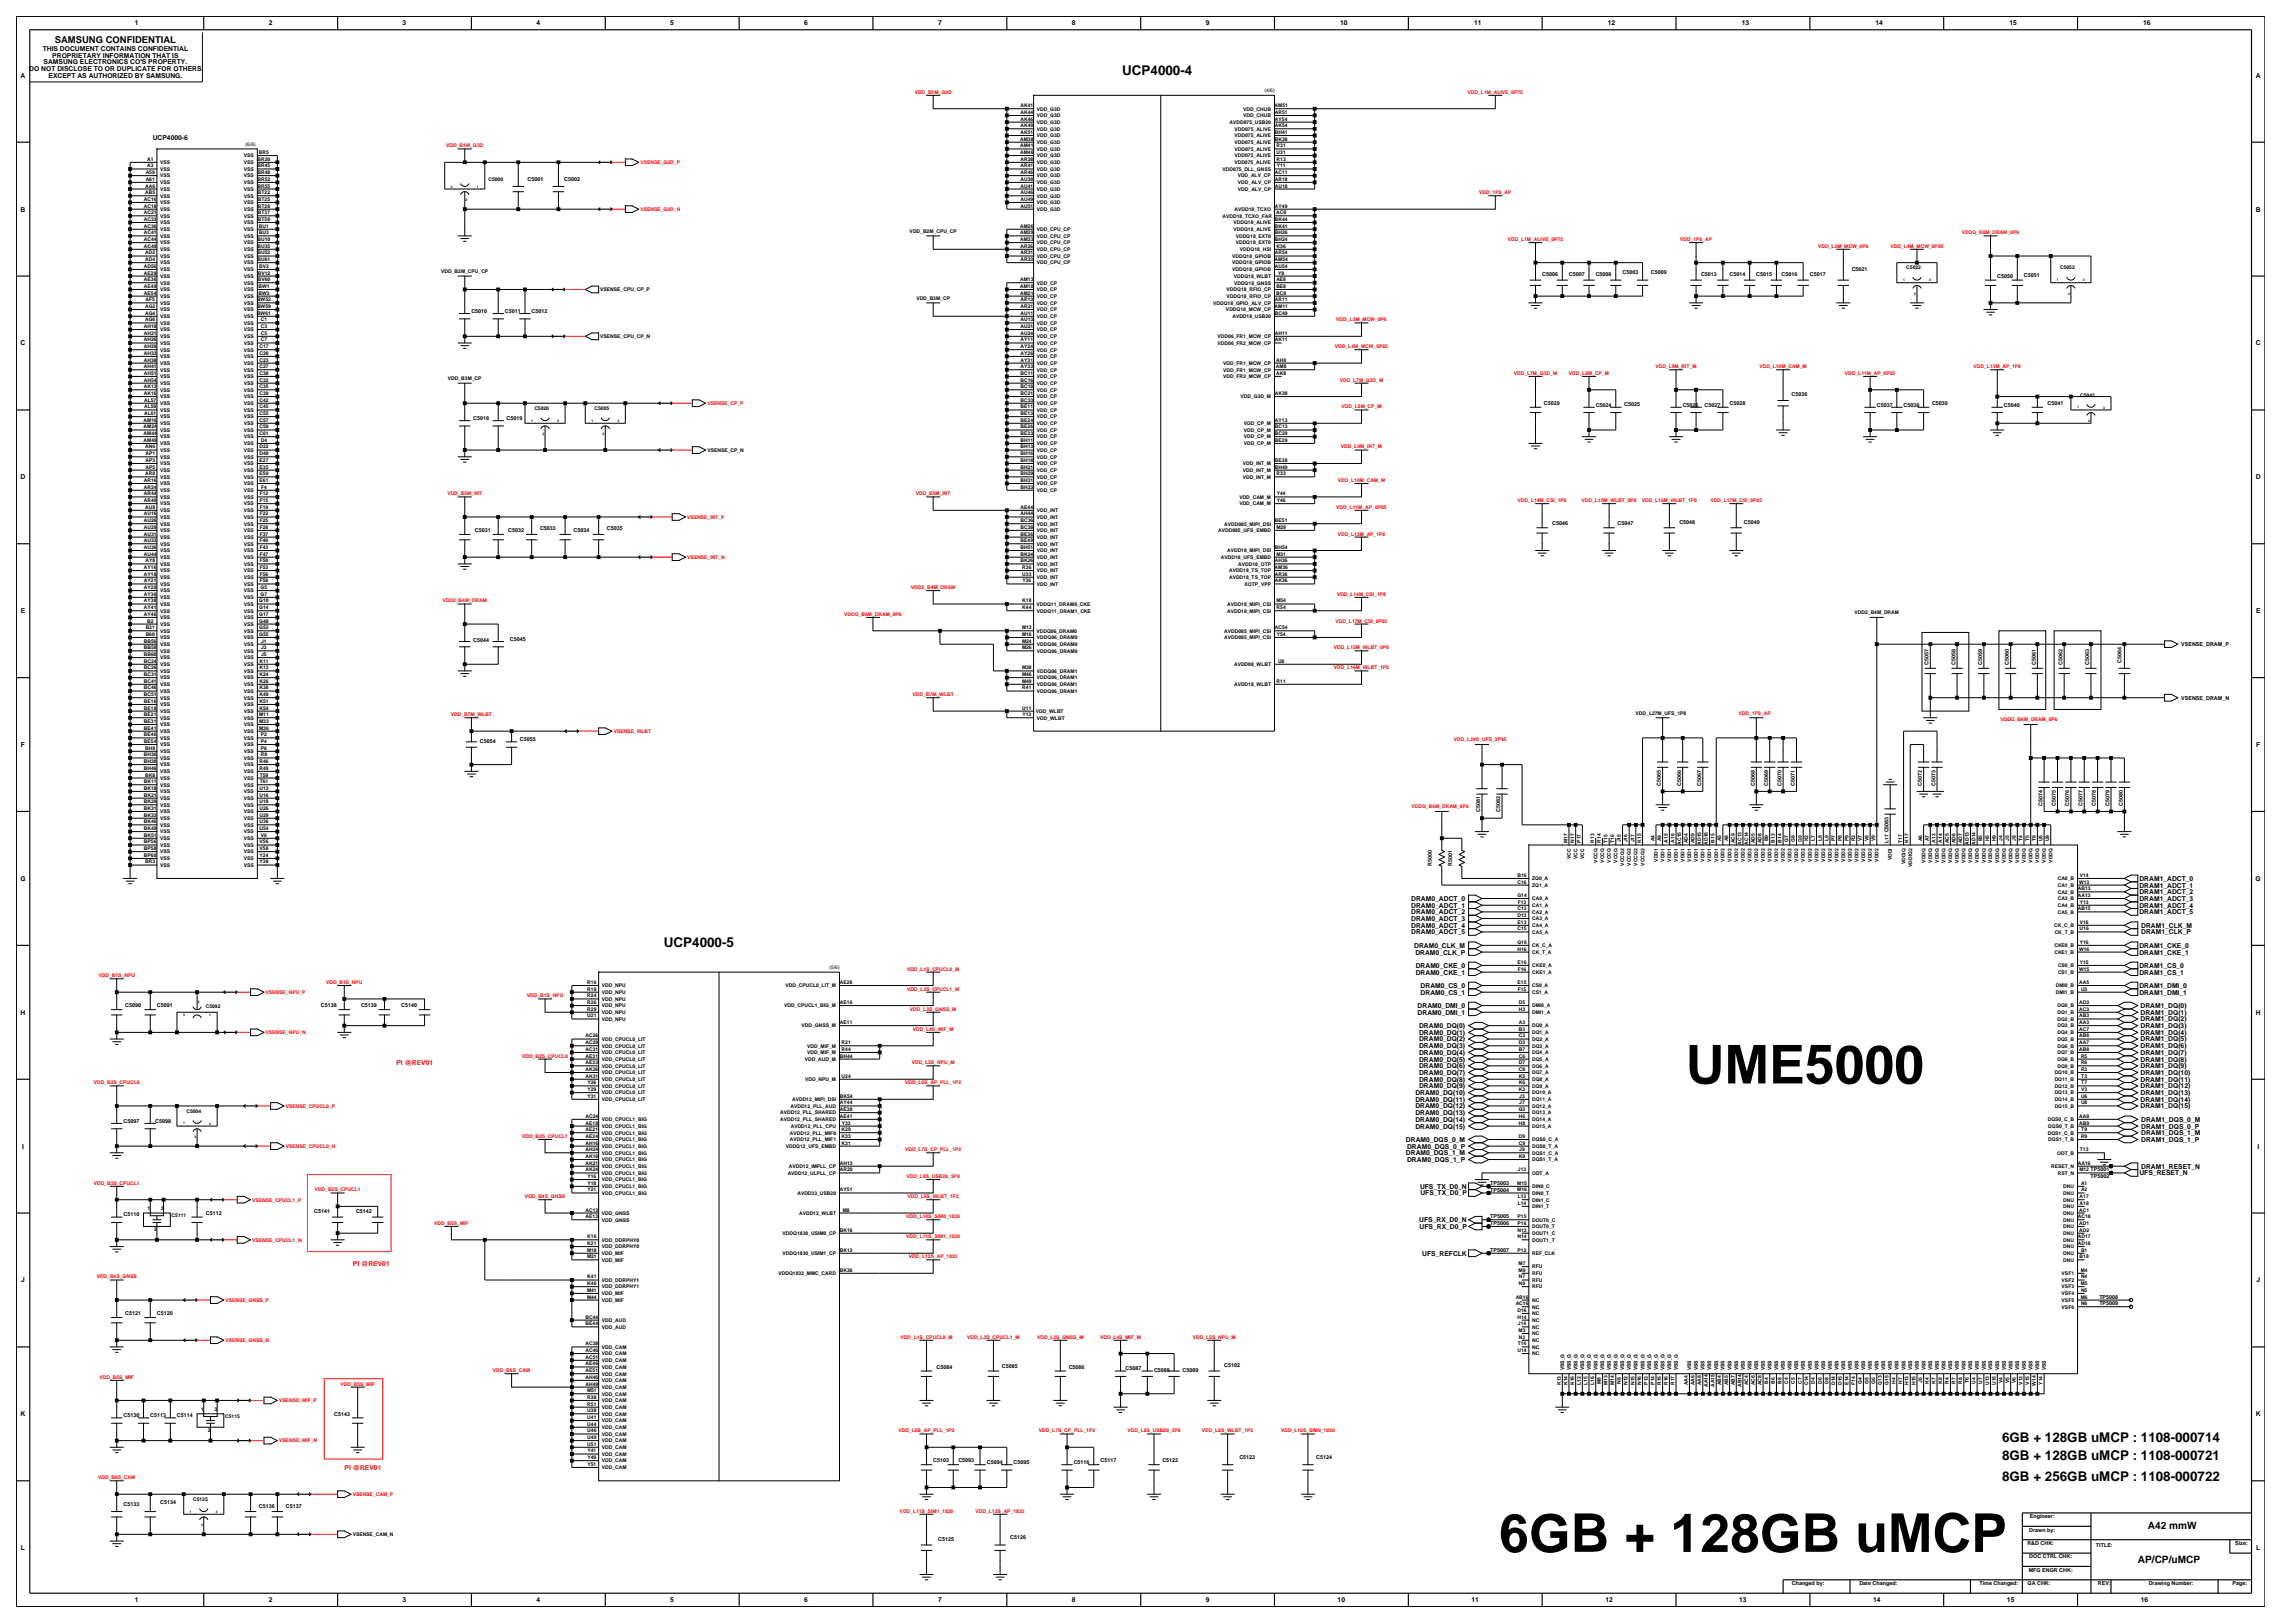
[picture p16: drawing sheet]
<svg xmlns="http://www.w3.org/2000/svg" width="420mm" height="297mm" viewBox="0 0 420 297" stroke-linecap="round" stroke-linejoin="round" font-family="sans-serif">
<defs><g id="words">
<g font-size="9.8">
<text x="308.5" y="198.3">UME5000</text>
<text x="274.4" y="284">6GB + 128GB uMCP</text>
</g>
<g font-size="2.5">
<text x="205.4" y="13.8">UCP4000-4</text>
<text x="121.5" y="173.2">UCP4000-5</text>
<text x="366.4" y="263.9">6GB + 128GB uMCP : 1108-000714</text>
<text x="366.4" y="267.2">8GB + 128GB uMCP : 1108-000721</text>
<text x="366.4" y="270.9">8GB + 256GB uMCP : 1108-000722</text>
</g>
<g font-size="1.9">
<text x="393.1" y="279.8">A42 mmW</text>
<text x="391.2" y="286">AP/CP/uMCP</text>
</g>
<text font-size="1.7" x="10" y="7.8">SAMSUNG CONFIDENTIAL</text>
<g font-size="1.2">
<text x="24.7" y="4.7">1</text>
<text x="49.2" y="4.7">2</text>
<text x="73.7" y="4.7">3</text>
<text x="98.2" y="4.7">4</text>
<text x="122.7" y="4.7">5</text>
<text x="147.2" y="4.7">6</text>
<text x="171.7" y="4.7">7</text>
<text x="196.2" y="4.7">8</text>
<text x="220.7" y="4.7">9</text>
<text x="245.3" y="4.7">10</text>
<text x="269.8" y="4.7">11</text>
<text x="294.3" y="4.7">12</text>
<text x="318.7" y="4.7">13</text>
<text x="343.2" y="4.7">14</text>
<text x="367.7" y="4.7">15</text>
<text x="392.2" y="4.7">16</text>
<text x="7.8" y="9.3">THIS DOCUMENT CONTAINS CONFIDENTIAL</text>
<text x="8" y="11.8">SAMSUNG ELECTRONICS CO'S PROPERTY.</text>
<text x="9.6" y="10.6">PROPRIETARY INFORMATION THAT IS</text>
<text x="3.8" y="14.2">A</text>
<text x="5.4" y="13">DO NOT DISCLOSE TO OR DUPLICATE FOR OTHERS</text>
<text x="8.9" y="14.2">EXCEPT AS AUTHORIZED BY SAMSUNG.</text>
<text x="412.8" y="14.2">A</text>
<text x="27.9" y="25.5">UCP4000-6</text>
<text x="3.8" y="38.7">B</text>
<text x="412.8" y="38.7">B</text>
<text x="3.8" y="63.2">C</text>
<text x="412.8" y="63.2">C</text>
<text x="3.8" y="87.7">D</text>
<text x="412.8" y="87.7">D</text>
<text x="3.8" y="112.2">E</text>
<text x="412.9" y="112.2">E</text>
<text x="3.8" y="136.7">F</text>
<text x="412.9" y="136.7">F</text>
<text x="3.7" y="161.2">G</text>
<text x="391.5" y="161.2">DRAM1_ADCT_0</text>
<text x="412.8" y="161.2">G</text>
<text x="258.3" y="166.1">DRAM0_ADCT_1</text>
<text x="258.3" y="164.9">DRAM0_ADCT_0</text>
<text x="258.3" y="167.3">DRAM0_ADCT_2</text>
<text x="391.5" y="166.1">DRAM1_ADCT_4</text>
<text x="391.5" y="162.4">DRAM1_ADCT_1</text>
<text x="391.5" y="164.9">DRAM1_ADCT_3</text>
<text x="391.5" y="163.6">DRAM1_ADCT_2</text>
<text x="391.5" y="167.3">DRAM1_ADCT_5</text>
<text x="258.3" y="168.5">DRAM0_ADCT_3</text>
<text x="258.3" y="169.8">DRAM0_ADCT_4</text>
<text x="258.3" y="171">DRAM0_ADCT_5</text>
<text x="258.8" y="173.4">DRAM0_CLK_M</text>
<text x="391.5" y="173.4">DRAM1_CKE_0</text>
<text x="391.8" y="171">DRAM1_CLK_P</text>
<text x="391.8" y="169.8">DRAM1_CLK_M</text>
<text x="259" y="174.7">DRAM0_CLK_P</text>
<text x="259.1" y="177.1">DRAM0_CKE_0</text>
<text x="259.1" y="178.3">DRAM0_CKE_1</text>
<text x="391.5" y="177.1">DRAM1_CS_0</text>
<text x="391.5" y="178.3">DRAM1_CS_1</text>
<text x="391.5" y="174.7">DRAM1_CKE_1</text>
<text x="3.8" y="185.7">H</text>
<text x="259.4" y="185.7">DRAM0_DMI_1</text>
<text x="259.4" y="184.5">DRAM0_DMI_0</text>
<text x="260" y="182">DRAM0_CS_1</text>
<text x="260" y="180.8">DRAM0_CS_0</text>
<text x="391.5" y="182">DRAM1_DMI_1</text>
<text x="391.5" y="180.8">DRAM1_DMI_0</text>
<text x="391.7" y="185.7">DRAM1_DQ(1)</text>
<text x="391.7" y="184.5">DRAM1_DQ(0)</text>
<text x="412.8" y="185.7">H</text>
<text x="259.7" y="190.6">DRAM0_DQ(2)</text>
<text x="259.7" y="191.8">DRAM0_DQ(3)</text>
<text x="259.7" y="189.4">DRAM0_DQ(1)</text>
<text x="259.7" y="188.1">DRAM0_DQ(0)</text>
<text x="391.7" y="189.4">DRAM1_DQ(4)</text>
<text x="391.7" y="188.1">DRAM1_DQ(3)</text>
<text x="391.7" y="191.8">DRAM1_DQ(6)</text>
<text x="391.7" y="186.9">DRAM1_DQ(2)</text>
<text x="391.7" y="190.6">DRAM1_DQ(5)</text>
<text x="259.7" y="197.9">DRAM0_DQ(8)</text>
<text x="259.7" y="194.2">DRAM0_DQ(5)</text>
<text x="259.7" y="196.7">DRAM0_DQ(7)</text>
<text x="259.7" y="195.5">DRAM0_DQ(6)</text>
<text x="259.7" y="193">DRAM0_DQ(4)</text>
<text x="391.7" y="196.7">DRAM1_DQ(10)</text>
<text x="391.7" y="194.2">DRAM1_DQ(8)</text>
<text x="391.7" y="195.5">DRAM1_DQ(9)</text>
<text x="391.7" y="197.9">DRAM1_DQ(11)</text>
<text x="391.7" y="193">DRAM1_DQ(7)</text>
<text x="259" y="201.6">DRAM0_DQ(11)</text>
<text x="259" y="202.8">DRAM0_DQ(12)</text>
<text x="259" y="200.4">DRAM0_DQ(10)</text>
<text x="259.7" y="199.1">DRAM0_DQ(9)</text>
<text x="391.7" y="201.6">DRAM1_DQ(14)</text>
<text x="391.7" y="202.8">DRAM1_DQ(15)</text>
<text x="391.7" y="200.4">DRAM1_DQ(13)</text>
<text x="391.7" y="199.1">DRAM1_DQ(12)</text>
<text x="257.3" y="209">DRAM0_DQS_0_M</text>
<text x="259" y="204">DRAM0_DQ(13)</text>
<text x="259" y="205.3">DRAM0_DQ(14)</text>
<text x="259" y="206.5">DRAM0_DQ(15)</text>
<text x="391.8" y="209">DRAM1_DQS_1_P</text>
<text x="391.8" y="207.7">DRAM1_DQS_1_M</text>
<text x="391.8" y="206.5">DRAM1_DQS_0_P</text>
<text x="391.8" y="205.3">DRAM1_DQS_0_M</text>
<text x="4" y="210.2">I</text>
<text x="257.3" y="211.4">DRAM0_DQS_1_M</text>
<text x="257.5" y="212.6">DRAM0_DQS_1_P</text>
<text x="257.5" y="210.2">DRAM0_DQS_0_P</text>
<text x="391.5" y="215.1">UFS_RESET_N</text>
<text x="391.8" y="213.8">DRAM1_RESET_N</text>
<text x="413.1" y="210.2">I</text>
<text x="259.9" y="217.5">UFS_TX_D0_N</text>
<text x="259.9" y="218.7">UFS_TX_D0_P</text>
<text x="259.7" y="223.6">UFS_RX_D0_N</text>
<text x="259.8" y="224.9">UFS_RX_D0_P</text>
<text x="260.3" y="229.8">UFS_REFCLK</text>
<text x="3.9" y="234.7">J</text>
<text x="412.9" y="234.7">J</text>
<text x="3.8" y="259.2">K</text>
<text x="412.8" y="259.2">K</text>
<text x="3.8" y="283.7">L</text>
<text x="412.9" y="283.7">L</text>
<text x="24.7" y="293.2">1</text>
<text x="49.2" y="293.2">2</text>
<text x="73.7" y="293.2">3</text>
<text x="98.2" y="293.2">4</text>
<text x="122.7" y="293.2">5</text>
<text x="147.2" y="293.2">6</text>
<text x="171.7" y="293.2">7</text>
<text x="196.2" y="293.2">8</text>
<text x="220.7" y="293.2">9</text>
<text x="244.8" y="293.2">10</text>
<text x="269.3" y="293.2">11</text>
<text x="293.8" y="293.2">12</text>
<text x="318.3" y="293.2">13</text>
<text x="342.8" y="293.2">14</text>
<text x="367.3" y="293.2">15</text>
<text x="391.8" y="293.2">16</text>
</g>
<g font-size="1.2" fill="#f00">
<text x="72.6" y="194.9">PI @REV01</text>
<text x="64.6" y="231.6">PI @REV01</text>
<text x="63.1" y="269">PI @REV01</text>
</g>
<g font-size="1">
<text x="96.5" y="33.1">C5001</text>
<text x="103.3" y="33.1">C5002</text>
<text x="282.2" y="50.5">C5006</text>
<text x="287.1" y="50.5">C5007</text>
<text x="292" y="50.5">C5008</text>
<text x="296.9" y="50.2">C5003</text>
<text x="302.1" y="50.2">C5009</text>
<text x="311.3" y="50.5">C5013</text>
<text x="316.5" y="50.5">C5014</text>
<text x="321.4" y="50.5">C5015</text>
<text x="326" y="50.5">C5016</text>
<text x="331.2" y="50.5">C5017</text>
<text x="338.9" y="49.6">C5021</text>
<text x="365.5" y="50.8">C5050</text>
<text x="370.4" y="50.8">C5051</text>
<text x="86.3" y="57.3">C5010</text>
<text x="92.4" y="57.3">C5011</text>
<text x="97.3" y="57.3">C5012</text>
<text x="86.6" y="76.9">C5018</text>
<text x="92.7" y="76.9">C5019</text>
<text x="282.5" y="74">C5029</text>
<text x="292" y="74.4">C5024</text>
<text x="297.2" y="74.3">C5025</text>
<text x="307.9" y="74.4">C5026</text>
<text x="311.9" y="74.4">C5027</text>
<text x="316.5" y="74.1">C5028</text>
<text x="327.9" y="72.5">C5036</text>
<text x="343.5" y="74.4">C5037</text>
<text x="348.4" y="74.4">C5038</text>
<text x="353.6" y="74.1">C5039</text>
<text x="366.7" y="74.4">C5040</text>
<text x="374.7" y="74.1">C5041</text>
<text x="307.3" y="95.8">C5048</text>
<text x="319.1" y="95.8">C5049</text>
<text x="86.9" y="97.4">C5031</text>
<text x="93" y="97.4">C5032</text>
<text x="98.8" y="97">C5033</text>
<text x="105" y="97.4">C5034</text>
<text x="111.1" y="97">C5035</text>
<text x="284.1" y="96.1">C5046</text>
<text x="296" y="96.1">C5047</text>
<text x="86.6" y="117.6">C5044</text>
<text x="93.3" y="117.3">C5045</text>
<text x="399.2" y="118.2">VSENSE_DRAM_P</text>
<text x="353" y="121.7" transform="rotate(-90 353 121.7)">C5057</text>
<text x="357.9" y="121.7" transform="rotate(-90 357.9 121.7)">C5058</text>
<text x="362.8" y="121.7" transform="rotate(-90 362.8 121.7)">C5059</text>
<text x="367.6" y="121.7" transform="rotate(-90 367.6 121.7)">C5060</text>
<text x="372.6" y="121.7" transform="rotate(-90 372.6 121.7)">C5061</text>
<text x="377.5" y="121.7" transform="rotate(-90 377.5 121.7)">C5062</text>
<text x="382.3" y="121.7" transform="rotate(-90 382.3 121.7)">C5063</text>
<text x="388.3" y="121.4" transform="rotate(-90 388.3 121.4)">C5064</text>
<text x="399.2" y="128">VSENSE_DRAM_N</text>
<text x="87.8" y="135.9">C5054</text>
<text x="95.2" y="135.6">C5055</text>
<text x="304" y="143.8" transform="rotate(-90 304 143.8)">C5065</text>
<text x="307.6" y="143.8" transform="rotate(-90 307.6 143.8)">C5066</text>
<text x="311.3" y="143.8" transform="rotate(-90 311.3 143.8)">C5067</text>
<text x="321.1" y="143.8" transform="rotate(-90 321.1 143.8)">C5068</text>
<text x="323.6" y="143.8" transform="rotate(-90 323.6 143.8)">C5069</text>
<text x="326" y="143.8" transform="rotate(-90 326 143.8)">C5070</text>
<text x="328.5" y="143.8" transform="rotate(-90 328.5 143.8)">C5071</text>
<text x="351.7" y="143.8" transform="rotate(-90 351.7 143.8)">C5072</text>
<text x="354.2" y="143.8" transform="rotate(-90 354.2 143.8)">C5073</text>
<text x="270.9" y="148.6" transform="rotate(-90 270.9 148.6)">C5081</text>
<text x="274.6" y="148.6" transform="rotate(-90 274.6 148.6)">C5082</text>
<text x="373.8" y="147.4" transform="rotate(-90 373.8 147.4)">C5074</text>
<text x="376.2" y="147.4" transform="rotate(-90 376.2 147.4)">C5075</text>
<text x="378.7" y="147.4" transform="rotate(-90 378.7 147.4)">C5076</text>
<text x="381.1" y="147.4" transform="rotate(-90 381.1 147.4)">C5077</text>
<text x="383.6" y="147.4" transform="rotate(-90 383.6 147.4)">C5078</text>
<text x="386" y="147.4" transform="rotate(-90 386 147.4)">C5079</text>
<text x="388.5" y="147.4" transform="rotate(-90 388.5 147.4)">C5080</text>
<text x="262.1" y="158.5" transform="rotate(-90 262.1 158.5)">R5000</text>
<text x="265.7" y="158.5" transform="rotate(-90 265.7 158.5)">R5001</text>
<text x="22.9" y="184.3">C5090</text>
<text x="28.7" y="184.3">C5091</text>
<text x="58.7" y="184.3">C5138</text>
<text x="66.1" y="184.3">C5139</text>
<text x="73.4" y="184.3">C5140</text>
<text x="22.6" y="205.4">C5097</text>
<text x="28.4" y="205.4">C5098</text>
<text x="382.6" y="215.6">TP5002</text>
<text x="57.5" y="222">C5141</text>
<text x="65.2" y="222">C5142</text>
<text x="272.7" y="218">TP5004</text>
<text x="272.7" y="216.8">TP5003</text>
<text x="22.6" y="222.6">C5110</text>
<text x="37.7" y="222.3">C5112</text>
<text x="272.7" y="224.2">TP5006</text>
<text x="272.7" y="222.9">TP5005</text>
<text x="272.7" y="229.1">TP5007</text>
<text x="384.2" y="237.6">TP5008</text>
<text x="384.2" y="238.9">TP5009</text>
<text x="22.9" y="240.6">C5121</text>
<text x="28.7" y="240.6">C5120</text>
<text x="171.4" y="250.5">C5084</text>
<text x="183.3" y="250.4">C5085</text>
<text x="195.6" y="250.5">C5086</text>
<text x="206" y="250.8">C5087</text>
<text x="211.2" y="251.1">C5088</text>
<text x="216.4" y="251.1">C5089</text>
<text x="224" y="250.1">C5102</text>
<text x="22.6" y="259.3">C5130</text>
<text x="27.5" y="259.3">C5113</text>
<text x="32.4" y="259.3">C5114</text>
<text x="61.2" y="259">C5143</text>
<text x="170.8" y="267.6">C5103</text>
<text x="175.4" y="267.6">C5093</text>
<text x="180.6" y="267.9">C5094</text>
<text x="185.5" y="267.9">C5095</text>
<text x="196.5" y="267.9">C5116</text>
<text x="201.4" y="267.6">C5117</text>
<text x="212.7" y="267.6">C5122</text>
<text x="226.8" y="267">C5123</text>
<text x="240.9" y="267">C5124</text>
<text x="22.6" y="275.6">C5133</text>
<text x="29.3" y="275.3">C5134</text>
<text x="47.4" y="275.9">C5136</text>
<text x="52.3" y="275.9">C5137</text>
<text x="171.7" y="282">C5125</text>
<text x="184.9" y="281.7">C5126</text>
<text x="371.4" y="280.2">Drawn by:</text>
<text x="371.5" y="277.8">Engineer:</text>
<text x="371" y="282.7">R&amp;D CHK:</text>
<text x="371.3" y="287.6">MFG ENGR CHK:</text>
<text x="371.4" y="285.2">DOC CTRL CHK:</text>
<text x="383.6" y="283">TITLE:</text>
<text x="409.1" y="282.7">Size:</text>
<text x="327.9" y="290.1">Changed by:</text>
<text x="340.3" y="290.1">Date Changed:</text>
<text x="362.2" y="290.1">Time Changed:</text>
<text x="371.1" y="290.1">QA CHK:</text>
<text x="383.9" y="290.1">REV:</text>
<text x="393.2" y="290.1">Drawing Number:</text>
<text x="408.6" y="290.1">Page:</text>
</g>
<g font-size=".9" fill="#f00">
<text x="167.4" y="17.2">VDD_B1M_G3D</text>
<text x="268.6" y="17.2">VDD_L1M_ALIVE_0P75</text>
<text x="81.7" y="27">VDD_B1M_G3D</text>
<text x="117.2" y="30">VSENSE_G3D_P</text>
<text x="270.7" y="35.5">VDD_1P8_AP</text>
<text x="117.2" y="38.6">VSENSE_G3D_N</text>
<text x="275.9" y="44.1">VDD_L1M_ALIVE_0P75</text>
<text x="307.5" y="44.1">VDD_1P8_AP</text>
<text x="332.7" y="45.3">VDD_L3M_MCW_0P6</text>
<text x="346" y="45.3">VDD_L4M_MCW_0P85</text>
<text x="359" y="42.9">VDDQ_B6M_DRAM_0P6</text>
<text x="244.6" y="58.8">VDD_L3M_MCW_0P6</text>
<text x="244.3" y="63.7">VDD_L4M_MCW_0P85</text>
<text x="245.2" y="69.8">VDD_L7M_G3D_M</text>
<text x="277" y="68.6">VDD_L7M_G3D_M</text>
<text x="287.1" y="68.6">VDD_L8M_CP_M</text>
<text x="303" y="67.4">VDD_L9M_INT_M</text>
<text x="322" y="67.4">VDD_L10M_CAM_M</text>
<text x="337.6" y="68.6">VDD_L11M_AP_0P85</text>
<text x="361.2" y="67.4">VDD_L13M_AP_1P8</text>
<text x="129.5" y="74.1">VSENSE_CP_P</text>
<text x="245.5" y="74.7">VDD_L8M_CP_M</text>
<text x="245.4" y="82.1">VDD_L9M_INT_M</text>
<text x="244.8" y="88.2">VDD_L10M_CAM_M</text>
<text x="81.9" y="90.6">VDD_B5M_INT</text>
<text x="125.8" y="94.9">VSENSE_INT_P</text>
<text x="167.6" y="90.6">VDD_B5M_INT</text>
<text x="244.6" y="93.1">VDD_L11M_AP_0P85</text>
<text x="277.7" y="91.9">VDD_L14M_CSI_1P8</text>
<text x="289.4" y="91.9">VDD_L15M_WLBT_0P8</text>
<text x="300.5" y="91.9">VDD_L16M_WLBT_1P8</text>
<text x="313" y="91.9">VDD_L17M_CSI_0P85</text>
<text x="244.8" y="98">VDD_L13M_AP_1P8</text>
<text x="125.8" y="102.3">VSENSE_INT_N</text>
<text x="166.7" y="107.8">VDD2_B4M_DRAM</text>
<text x="81" y="110.2">VDD2_B4M_DRAM</text>
<text x="154.5" y="112.7">VDDQ_B6M_DRAM_0P6</text>
<text x="244.4" y="113.9">VDD_L17M_CSI_0P85</text>
<text x="244.7" y="109">VDD_L14M_CSI_1P8</text>
<text x="244.1" y="118.8">VDD_L15M_WLBT_0P8</text>
<text x="244.1" y="122.5">VDD_L16M_WLBT_1P8</text>
<text x="82.5" y="131.1">VDD_B7M_WLBT</text>
<text x="167" y="127.4">VDD_B7M_WLBT</text>
<text x="318.2" y="130.8">VDD_1P8_AP</text>
<text x="366.1" y="132">VDDQ_B6M_DRAM_0P6</text>
<text x="112.3" y="134.1">VSENSE_WLBT</text>
<text x="266.1" y="135.7">VDD_L24S_UFS_2P95</text>
<text x="258.3" y="147.9">VDDQ_B6M_DRAM_0P6</text>
<text x="18" y="178.8">VDD_B1S_NPU</text>
<text x="166" y="177.6">VDD_L1S_CPUCL0_M</text>
<text x="48.6" y="181.9">VSENSE_NPU_P</text>
<text x="59.7" y="180.1">VDD_B1S_NPU</text>
<text x="96.4" y="182.5">VDD_B1S_NPU</text>
<text x="166" y="181.3">VDD_L2S_CPUCL1_M</text>
<text x="166.5" y="185">VDD_L3S_GNSS_M</text>
<text x="48.6" y="189.2">VSENSE_NPU_N</text>
<text x="167" y="188.6">VDD_L4S_MIF_M</text>
<text x="95.5" y="193.5">VDD_B2S_CPUCL0</text>
<text x="166.9" y="194.7">VDD_L5S_NPU_M</text>
<text x="17.2" y="198.4">VDD_B2S_CPUCL0</text>
<text x="52.3" y="202.7">VSENSE_CPUCL0_P</text>
<text x="165.6" y="198.4">VDD_L6S_AP_PLL_1P2</text>
<text x="95.5" y="208.2">VDD_B3S_CPUCL1</text>
<text x="52.3" y="210.1">VSENSE_CPUCL0_N</text>
<text x="165.6" y="210.7">VDD_L7S_CP_PLL_1P2</text>
<text x="165.9" y="215.6">VDD_L8S_USB20_3P0</text>
<text x="17.2" y="216.8">VDD_B3S_CPUCL1</text>
<text x="46.2" y="219.9">VSENSE_CPUCL1_P</text>
<text x="57.6" y="218">VDD_B3S_CPUCL1</text>
<text x="96.1" y="219.2">VDD_B4S_GNSS</text>
<text x="166.1" y="219.2">VDD_L9S_WLBT_1P2</text>
<text x="46.2" y="227.2">VSENSE_CPUCL1_N</text>
<text x="79.4" y="224.1">VDD_B5S_MIF</text>
<text x="165.9" y="222.9">VDD_L10S_SIM0_1830</text>
<text x="165.9" y="226.6">VDD_L11S_SIM1_1830</text>
<text x="17.7" y="233.9">VDD_B4S_GNSS</text>
<text x="166.3" y="230.3">VDD_L12S_AP_1833</text>
<text x="41.3" y="238.2">VSENSE_GNSS_P</text>
<text x="41.3" y="245.6">VSENSE_GNSS_N</text>
<text x="164.8" y="245">VDD_L1S_CPUCL0_M</text>
<text x="177" y="245">VDD_L2S_CPUCL1_M</text>
<text x="189.8" y="245">VDD_L3S_GNSS_M</text>
<text x="201.3" y="245">VDD_L4S_MIF_M</text>
<text x="218.3" y="245">VDD_L5S_NPU_M</text>
<text x="90.2" y="251.1">VDD_B6S_CAM</text>
<text x="18.2" y="252.3">VDD_B5S_MIF</text>
<text x="51.1" y="256.6">VSENSE_MIF_P</text>
<text x="62.3" y="253.5">VDD_B5S_MIF</text>
<text x="51.1" y="263.9">VSENSE_MIF_N</text>
<text x="164.4" y="262.1">VDD_L6S_AP_PLL_1P2</text>
<text x="190.1" y="262.1">VDD_L7S_CP_PLL_1P2</text>
<text x="206.3" y="262.1">VDD_L8S_USB20_3P0</text>
<text x="220" y="262.1">VDD_L9S_WLBT_1P2</text>
<text x="234.4" y="262.1">VDD_L10S_SIM0_1830</text>
<text x="17.9" y="270.7">VDD_B6S_CAM</text>
<text x="64.5" y="273.7">VSENSE_CAM_P</text>
<text x="164.6" y="276.8">VDD_L11S_SIM1_1830</text>
<text x="178.5" y="276.8">VDD_L12S_AP_1833</text>
</g>
<g font-size=".9">
<text x="231.4" y="16.8">(4/6)</text>
<text x="186.8" y="19.6">AK41</text>
<text x="186.8" y="20.8">AK44</text>
<text x="186.8" y="22.1">AK46</text>
<text x="186.8" y="23.3">AK49</text>
<text x="189.8" y="20.2">VDD_G3D</text>
<text x="189.8" y="21.5">VDD_G3D</text>
<text x="189.8" y="22.7">VDD_G3D</text>
<text x="189.8" y="23.9">VDD_G3D</text>
<text x="225" y="22.7">AVDD075_USB20</text>
<text x="225.9" y="23.9">VDD075_ALIVE</text>
<text x="227.5" y="21.5">VDD_CHUB</text>
<text x="227.5" y="20.2">VDD_CHUB</text>
<text x="233.3" y="19.6">AM51</text>
<text x="233.3" y="20.8">AR51</text>
<text x="233.3" y="23.3">AK54</text>
<text x="233.3" y="22.1">AY54</text>
<text x="26.9" y="29.4">A1</text>
<text x="44.6" y="28.8">VSS</text>
<text x="44.9" y="26.6">(6/6)</text>
<text x="47.1" y="29.4">BR20</text>
<text x="47.4" y="28.2">BR5</text>
<text x="186.7" y="27">AM41</text>
<text x="186.7" y="28.2">AM46</text>
<text x="186.7" y="25.7">AM38</text>
<text x="186.8" y="29.4">AR38</text>
<text x="186.8" y="24.5">AK51</text>
<text x="189.8" y="27.6">VDD_G3D</text>
<text x="189.8" y="28.8">VDD_G3D</text>
<text x="189.8" y="26.3">VDD_G3D</text>
<text x="189.8" y="25.1">VDD_G3D</text>
<text x="225.9" y="28.8">VDD075_ALIVE</text>
<text x="225.9" y="27.6">VDD075_ALIVE</text>
<text x="225.9" y="26.3">VDD075_ALIVE</text>
<text x="225.9" y="25.1">VDD075_ALIVE</text>
<text x="233.3" y="25.7">BK38</text>
<text x="233.3" y="24.5">BH41</text>
<text x="233.6" y="28.2">U31</text>
<text x="233.6" y="29.4">R13</text>
<text x="233.6" y="27">R31</text>
<text x="26.6" y="34.3">AA6</text>
<text x="26.6" y="35.5">AB5</text>
<text x="26.7" y="31.9">A59</text>
<text x="26.7" y="33.1">A61</text>
<text x="26.9" y="30.6">A3</text>
<text x="29.3" y="30">VSS</text>
<text x="29.3" y="31.3">VSS</text>
<text x="29.3" y="32.5">VSS</text>
<text x="29.3" y="33.7">VSS</text>
<text x="29.3" y="34.9">VSS</text>
<text x="44.6" y="30">VSS</text>
<text x="44.6" y="31.3">VSS</text>
<text x="44.6" y="32.5">VSS</text>
<text x="44.6" y="33.7">VSS</text>
<text x="44.6" y="34.9">VSS</text>
<text x="47.1" y="30.6">BR45</text>
<text x="47.1" y="31.9">BR48</text>
<text x="47.1" y="33.1">BR52</text>
<text x="47.1" y="34.3">BR55</text>
<text x="47.2" y="35.5">BT22</text>
<text x="89.4" y="33.1">C5000</text>
<text x="186.8" y="34.3">AU41</text>
<text x="186.8" y="35.5">AU46</text>
<text x="186.8" y="33.1">AU38</text>
<text x="186.8" y="30.6">AR41</text>
<text x="186.8" y="31.9">AR46</text>
<text x="189.8" y="34.9">VDD_G3D</text>
<text x="189.8" y="33.7">VDD_G3D</text>
<text x="189.8" y="30">VDD_G3D</text>
<text x="189.8" y="31.3">VDD_G3D</text>
<text x="189.8" y="32.5">VDD_G3D</text>
<text x="223.8" y="31.3">VDD075_DLL_GNSS</text>
<text x="225.9" y="30">VDD075_ALIVE</text>
<text x="226.5" y="32.5">VDD_ALV_CP</text>
<text x="226.6" y="34.9">VDD_ALV_CP</text>
<text x="226.6" y="33.7">VDD_ALV_CP</text>
<text x="233.3" y="34.3">AU18</text>
<text x="233.3" y="33.1">AR18</text>
<text x="233.3" y="31.9">AC11</text>
<text x="233.7" y="30.6">Y11</text>
<text x="26.3" y="39.2">AC21</text>
<text x="26.3" y="40.4">AC33</text>
<text x="26.3" y="41.7">AC36</text>
<text x="26.3" y="36.8">AC16</text>
<text x="26.3" y="38">AC18</text>
<text x="29.3" y="39.8">VSS</text>
<text x="29.3" y="41">VSS</text>
<text x="29.3" y="36.2">VSS</text>
<text x="29.3" y="37.4">VSS</text>
<text x="29.3" y="38.6">VSS</text>
<text x="44.6" y="36.2">VSS</text>
<text x="44.6" y="37.4">VSS</text>
<text x="44.6" y="38.6">VSS</text>
<text x="44.6" y="39.8">VSS</text>
<text x="44.6" y="41">VSS</text>
<text x="47.2" y="36.8">BT25</text>
<text x="47.2" y="38">BT28</text>
<text x="47.2" y="39.2">BT37</text>
<text x="47.2" y="40.4">BT58</text>
<text x="47.4" y="41.7">BU1</text>
<text x="186.7" y="41.7">AM26</text>
<text x="186.8" y="36.8">AU49</text>
<text x="186.8" y="38">AU51</text>
<text x="189.8" y="36.2">VDD_G3D</text>
<text x="189.8" y="37.4">VDD_G3D</text>
<text x="189.8" y="38.6">VDD_G3D</text>
<text x="223.7" y="39.8">AVDD18_TCXO_FAR</text>
<text x="225.7" y="41">VDDQ18_ALIVE</text>
<text x="225.9" y="38.6">AVDD18_TCXO</text>
<text x="233.3" y="41.7">BK41</text>
<text x="233.3" y="40.4">BK44</text>
<text x="233.3" y="38">AY49</text>
<text x="233.6" y="39.2">AC8</text>
<text x="26.3" y="42.9">AC41</text>
<text x="26.3" y="44.1">AC44</text>
<text x="26.3" y="45.3">AC49</text>
<text x="26.6" y="46.6">AD2</text>
<text x="26.6" y="47.8">AD4</text>
<text x="29.3" y="42.3">VSS</text>
<text x="29.3" y="43.5">VSS</text>
<text x="29.3" y="44.7">VSS</text>
<text x="29.3" y="45.9">VSS</text>
<text x="29.3" y="47.2">VSS</text>
<text x="44.6" y="45.9">VSS</text>
<text x="44.6" y="47.2">VSS</text>
<text x="44.6" y="42.3">VSS</text>
<text x="44.6" y="44.7">VSS</text>
<text x="44.6" y="43.5">VSS</text>
<text x="47.1" y="45.3">BU35</text>
<text x="47.1" y="46.6">BU52</text>
<text x="47.1" y="47.8">BU61</text>
<text x="47.1" y="44.1">BU10</text>
<text x="47.4" y="42.9">BU3</text>
<text x="166.5" y="42.6">VDD_B2M_CPU_CP</text>
<text x="186.7" y="42.9">AM29</text>
<text x="186.7" y="44.1">AM33</text>
<text x="186.8" y="45.3">AR26</text>
<text x="186.8" y="46.6">AR31</text>
<text x="186.8" y="47.8">AR33</text>
<text x="189.8" y="45.9">VDD_CPU_CP</text>
<text x="189.8" y="47.2">VDD_CPU_CP</text>
<text x="189.8" y="42.3">VDD_CPU_CP</text>
<text x="189.8" y="43.5">VDD_CPU_CP</text>
<text x="189.8" y="44.7">VDD_CPU_CP</text>
<text x="225.5" y="47.2">VDDQ18_GPIOB</text>
<text x="225.7" y="42.3">VDDQ18_ALIVE</text>
<text x="226.1" y="44.7">VDDQ18_EXT0</text>
<text x="226.1" y="43.5">VDDQ18_EXT0</text>
<text x="226.9" y="45.9">VDDQ18_HSI</text>
<text x="233.3" y="47.8">AM54</text>
<text x="233.3" y="44.1">BH24</text>
<text x="233.3" y="42.9">BH26</text>
<text x="233.3" y="46.6">AR54</text>
<text x="233.6" y="45.3">K36</text>
<text x="26.3" y="49">AD56</text>
<text x="26.4" y="50.2">AE29</text>
<text x="26.4" y="51.5">AE36</text>
<text x="26.4" y="52.7">AE49</text>
<text x="26.4" y="53.9">AE54</text>
<text x="29.3" y="49.6">VSS</text>
<text x="29.3" y="50.8">VSS</text>
<text x="29.3" y="52.1">VSS</text>
<text x="29.3" y="53.3">VSS</text>
<text x="29.3" y="48.4">VSS</text>
<text x="44.6" y="48.4">VSS</text>
<text x="44.6" y="50.8">VSS</text>
<text x="44.6" y="49.6">VSS</text>
<text x="44.6" y="52.1">VSS</text>
<text x="44.6" y="53.3">VSS</text>
<text x="47.2" y="50.2">BV12</text>
<text x="47.2" y="51.5">BV60</text>
<text x="47.3" y="52.7">BW1</text>
<text x="47.3" y="53.9">BW3</text>
<text x="47.4" y="49">BV2</text>
<text x="80.7" y="49.9">VDD_B2M_CPU_CP</text>
<text x="109.9" y="53.3">VSENSE_CPU_CP_P</text>
<text x="186.7" y="51.5">AM13</text>
<text x="186.7" y="52.7">AM18</text>
<text x="186.7" y="53.9">AM21</text>
<text x="189.8" y="48.4">VDD_CPU_CP</text>
<text x="189.8" y="52.1">VDD_CP</text>
<text x="189.8" y="53.3">VDD_CP</text>
<text x="224.5" y="53.3">VDDQ18_RFIO_CP</text>
<text x="225.5" y="49.6">VDDQ18_GPIOB</text>
<text x="225.5" y="48.4">VDDQ18_GPIOB</text>
<text x="225.8" y="50.8">VDDQ18_WLBT</text>
<text x="225.8" y="52.1">VDDQ18_GNSS</text>
<text x="233.3" y="49">AU54</text>
<text x="233.6" y="53.9">BC8</text>
<text x="233.6" y="52.7">BE8</text>
<text x="233.6" y="51.5">AE8</text>
<text x="233.9" y="50.2">Y8</text>
<text x="348.9" y="49.3">C5022</text>
<text x="377" y="49.3">C5052</text>
<text x="26.6" y="58.8">AG6</text>
<text x="26.6" y="56.4">AG2</text>
<text x="26.6" y="57.6">AG4</text>
<text x="26.6" y="55.1">AF5</text>
<text x="29.3" y="59.4">VSS</text>
<text x="29.3" y="54.5">VSS</text>
<text x="29.3" y="55.8">VSS</text>
<text x="29.3" y="57">VSS</text>
<text x="29.3" y="58.2">VSS</text>
<text x="44.6" y="55.8">VSS</text>
<text x="44.6" y="57">VSS</text>
<text x="44.6" y="58.2">VSS</text>
<text x="44.6" y="59.4">VSS</text>
<text x="44.6" y="54.5">VSS</text>
<text x="47" y="55.1">BW52</text>
<text x="47" y="56.4">BW59</text>
<text x="47" y="57.6">BW61</text>
<text x="47.7" y="58.8">C1</text>
<text x="167.7" y="54.8">VDD_B3M_CP</text>
<text x="186.8" y="57.6">AU11</text>
<text x="186.8" y="58.8">AU13</text>
<text x="186.8" y="56.4">AR21</text>
<text x="186.8" y="55.1">AR13</text>
<text x="189.8" y="58.2">VDD_CP</text>
<text x="189.8" y="59.4">VDD_CP</text>
<text x="189.8" y="57">VDD_CP</text>
<text x="189.8" y="55.8">VDD_CP</text>
<text x="189.8" y="54.5">VDD_CP</text>
<text x="222" y="55.8">VDDQ18_GPIO_ALV_CP</text>
<text x="224.4" y="57">VDDQ18_MCW_CP</text>
<text x="224.5" y="54.5">VDDQ18_RFIO_CP</text>
<text x="225.5" y="58.2">AVDD18_USB20</text>
<text x="233.3" y="56.4">AM11</text>
<text x="233.3" y="57.6">BC49</text>
<text x="233.3" y="55.1">AR11</text>
<text x="26.3" y="60">AH18</text>
<text x="26.3" y="61.3">AH21</text>
<text x="26.3" y="62.5">AH26</text>
<text x="26.3" y="63.7">AH29</text>
<text x="26.3" y="64.9">AH33</text>
<text x="29.3" y="60.6">VSS</text>
<text x="29.3" y="61.9">VSS</text>
<text x="29.3" y="63.1">VSS</text>
<text x="29.3" y="64.3">VSS</text>
<text x="29.3" y="65.5">VSS</text>
<text x="44.6" y="63.1">VSS</text>
<text x="44.6" y="60.6">VSS</text>
<text x="44.6" y="61.9">VSS</text>
<text x="44.6" y="64.3">VSS</text>
<text x="44.6" y="65.5">VSS</text>
<text x="47.5" y="63.7">C17</text>
<text x="47.5" y="64.9">C20</text>
<text x="47.7" y="62.5">C7</text>
<text x="47.7" y="60">C3</text>
<text x="47.7" y="61.3">C5</text>
<text x="109.9" y="61.9">VSENSE_CPU_CP_N</text>
<text x="186.8" y="60">AU21</text>
<text x="186.8" y="61.3">AU24</text>
<text x="186.8" y="64.9">AY26</text>
<text x="186.8" y="62.5">AY11</text>
<text x="186.8" y="63.7">AY24</text>
<text x="189.8" y="65.5">VDD_CP</text>
<text x="189.8" y="63.1">VDD_CP</text>
<text x="189.8" y="64.3">VDD_CP</text>
<text x="189.8" y="60.6">VDD_CP</text>
<text x="189.8" y="61.9">VDD_CP</text>
<text x="222.8" y="61.9">VDD06_FR1_MCW_CP</text>
<text x="222.8" y="63.1">VDD06_FR2_MCW_CP</text>
<text x="233.3" y="61.3">AH11</text>
<text x="233.3" y="62.5">AK11</text>
<text x="26.3" y="68.6">AH51</text>
<text x="26.3" y="69.8">AH54</text>
<text x="26.3" y="71.1">AK13</text>
<text x="26.3" y="66.2">AH38</text>
<text x="26.3" y="67.4">AH41</text>
<text x="29.3" y="69.2">VSS</text>
<text x="29.3" y="70.4">VSS</text>
<text x="29.3" y="71.7">VSS</text>
<text x="29.3" y="66.8">VSS</text>
<text x="29.3" y="68">VSS</text>
<text x="44.6" y="69.2">VSS</text>
<text x="44.6" y="70.4">VSS</text>
<text x="44.6" y="71.7">VSS</text>
<text x="44.6" y="66.8">VSS</text>
<text x="44.6" y="68">VSS</text>
<text x="47.5" y="68.6">C30</text>
<text x="47.5" y="69.8">C32</text>
<text x="47.5" y="71.1">C35</text>
<text x="47.5" y="66.2">C23</text>
<text x="47.5" y="67.4">C27</text>
<text x="82" y="69.5">VDD_B3M_CP</text>
<text x="186.8" y="71.1">BC18</text>
<text x="186.8" y="68.6">BC11</text>
<text x="186.8" y="69.8">BC16</text>
<text x="186.8" y="66.2">AY31</text>
<text x="186.8" y="67.4">AY33</text>
<text x="189.8" y="71.7">VDD_CP</text>
<text x="189.8" y="66.8">VDD_CP</text>
<text x="189.8" y="68">VDD_CP</text>
<text x="189.8" y="69.2">VDD_CP</text>
<text x="189.8" y="70.4">VDD_CP</text>
<text x="223.9" y="68">VDD_FR1_MCW_CP</text>
<text x="223.9" y="69.2">VDD_FR2_MCW_CP</text>
<text x="223.9" y="66.8">VDD_FR1_MCW_CP</text>
<text x="233.5" y="67.4">AM8</text>
<text x="233.6" y="68.6">AK8</text>
<text x="233.6" y="66.2">AH8</text>
<text x="26.3" y="77.2">AM16</text>
<text x="26.3" y="72.3">AK16</text>
<text x="26.4" y="73.5">AL57</text>
<text x="26.4" y="74.7">AL59</text>
<text x="26.4" y="75.9">AL61</text>
<text x="29.3" y="72.9">VSS</text>
<text x="29.3" y="74.1">VSS</text>
<text x="29.3" y="75.3">VSS</text>
<text x="29.3" y="76.6">VSS</text>
<text x="29.3" y="77.8">VSS</text>
<text x="44.6" y="76.6">VSS</text>
<text x="44.6" y="77.8">VSS</text>
<text x="44.6" y="72.9">VSS</text>
<text x="44.6" y="74.1">VSS</text>
<text x="44.6" y="75.3">VSS</text>
<text x="47.5" y="75.9">C55</text>
<text x="47.5" y="77.2">C57</text>
<text x="47.5" y="72.3">C39</text>
<text x="47.5" y="73.5">C42</text>
<text x="47.5" y="74.7">C45</text>
<text x="97.8" y="75">C5020</text>
<text x="108.8" y="75">C5005</text>
<text x="186.8" y="72.3">BC21</text>
<text x="186.8" y="73.5">BC33</text>
<text x="186.8" y="74.7">BE11</text>
<text x="186.8" y="75.9">BE13</text>
<text x="186.8" y="77.2">BE24</text>
<text x="189.8" y="75.3">VDD_CP</text>
<text x="189.8" y="76.6">VDD_CP</text>
<text x="189.8" y="77.8">VDD_CP</text>
<text x="189.8" y="72.9">VDD_CP</text>
<text x="189.8" y="74.1">VDD_CP</text>
<text x="227" y="72.9">VDD_G3D_M</text>
<text x="227.6" y="77.8">VDD_CP_M</text>
<text x="233.3" y="72.3">AK38</text>
<text x="233.3" y="77.2">AY13</text>
<text x="380.7" y="72.6">C5042</text>
<text x="26.3" y="78.4">AM24</text>
<text x="26.3" y="79.6">AM44</text>
<text x="26.3" y="80.9">AM49</text>
<text x="26.6" y="82.1">AN6</text>
<text x="26.6" y="83.3">AP1</text>
<text x="29.3" y="79">VSS</text>
<text x="29.3" y="80.2">VSS</text>
<text x="29.3" y="81.5">VSS</text>
<text x="29.3" y="82.7">VSS</text>
<text x="29.3" y="83.9">VSS</text>
<text x="44.6" y="79">VSS</text>
<text x="44.6" y="80.2">VSS</text>
<text x="44.6" y="82.7">VSS</text>
<text x="44.6" y="81.5">VSS</text>
<text x="44.6" y="83.9">VSS</text>
<text x="47.5" y="78.4">C59</text>
<text x="47.5" y="79.6">C61</text>
<text x="47.5" y="82.1">D22</text>
<text x="47.5" y="83.3">D40</text>
<text x="47.7" y="80.9">D4</text>
<text x="129.5" y="82.7">VSENSE_CP_N</text>
<text x="186.8" y="80.9">BH11</text>
<text x="186.8" y="82.1">BH13</text>
<text x="186.8" y="83.3">BH16</text>
<text x="186.8" y="78.4">BE26</text>
<text x="186.8" y="79.6">BE33</text>
<text x="189.8" y="81.5">VDD_CP</text>
<text x="189.8" y="82.7">VDD_CP</text>
<text x="189.8" y="83.9">VDD_CP</text>
<text x="189.8" y="79">VDD_CP</text>
<text x="189.8" y="80.2">VDD_CP</text>
<text x="227.6" y="81.5">VDD_CP_M</text>
<text x="227.6" y="80.2">VDD_CP_M</text>
<text x="227.6" y="79">VDD_CP_M</text>
<text x="233.3" y="79.6">BC29</text>
<text x="233.3" y="78.4">BC13</text>
<text x="233.3" y="80.9">BE29</text>
<text x="26.3" y="89.4">AR24</text>
<text x="26.3" y="88.2">AR16</text>
<text x="26.6" y="87">AR8</text>
<text x="26.6" y="84.5">AP3</text>
<text x="26.6" y="85.8">AP5</text>
<text x="29.3" y="87.6">VSS</text>
<text x="29.3" y="85.1">VSS</text>
<text x="29.3" y="86.4">VSS</text>
<text x="29.3" y="88.8">VSS</text>
<text x="44.6" y="85.1">VSS</text>
<text x="44.6" y="86.4">VSS</text>
<text x="44.6" y="87.6">VSS</text>
<text x="44.6" y="88.8">VSS</text>
<text x="47.5" y="84.5">E27</text>
<text x="47.5" y="85.8">E35</text>
<text x="47.5" y="87">E59</text>
<text x="47.5" y="88.2">E61</text>
<text x="47.8" y="89.4">F4</text>
<text x="186.8" y="87">BH29</text>
<text x="186.8" y="88.2">BH31</text>
<text x="186.8" y="89.4">BH33</text>
<text x="186.8" y="84.5">BH18</text>
<text x="186.8" y="85.8">BH21</text>
<text x="189.8" y="87.6">VDD_CP</text>
<text x="189.8" y="88.8">VDD_CP</text>
<text x="189.8" y="85.1">VDD_CP</text>
<text x="189.8" y="86.4">VDD_CP</text>
<text x="227.4" y="87.6">VDD_INT_M</text>
<text x="227.4" y="86.4">VDD_INT_M</text>
<text x="227.4" y="85.1">VDD_INT_M</text>
<text x="233.3" y="85.8">BH49</text>
<text x="233.3" y="84.5">BE38</text>
<text x="233.6" y="87">R33</text>
<text x="26.3" y="90.6">AR44</text>
<text x="26.3" y="91.9">AR49</text>
<text x="26.3" y="94.3">AU16</text>
<text x="26.3" y="95.5">AU26</text>
<text x="26.6" y="93.1">AU8</text>
<text x="29.3" y="93.7">VSS</text>
<text x="29.3" y="90">VSS</text>
<text x="29.3" y="91.3">VSS</text>
<text x="29.3" y="92.5">VSS</text>
<text x="29.3" y="94.9">VSS</text>
<text x="44.6" y="90">VSS</text>
<text x="44.6" y="91.3">VSS</text>
<text x="44.6" y="92.5">VSS</text>
<text x="44.6" y="93.7">VSS</text>
<text x="44.6" y="94.9">VSS</text>
<text x="47.5" y="95.5">F25</text>
<text x="47.5" y="90.6">F12</text>
<text x="47.5" y="91.9">F15</text>
<text x="47.5" y="93.1">F19</text>
<text x="47.5" y="94.3">F22</text>
<text x="186.8" y="95.5">BC36</text>
<text x="186.8" y="94.3">AH44</text>
<text x="186.8" y="93.1">AE44</text>
<text x="189.8" y="90">VDD_CP</text>
<text x="189.8" y="94.9">VDD_INT</text>
<text x="189.8" y="93.7">VDD_INT</text>
<text x="226.8" y="91.3">VDD_CAM_M</text>
<text x="226.8" y="92.5">VDD_CAM_M</text>
<text x="233.3" y="95.5">BE51</text>
<text x="233.7" y="90.6">Y44</text>
<text x="233.7" y="91.9">Y46</text>
<text x="26.3" y="99.2">AU33</text>
<text x="26.3" y="100.4">AU36</text>
<text x="26.3" y="101.7">AU44</text>
<text x="26.3" y="96.8">AU29</text>
<text x="26.3" y="98">AU31</text>
<text x="29.3" y="99.8">VSS</text>
<text x="29.3" y="101.1">VSS</text>
<text x="29.3" y="96.2">VSS</text>
<text x="29.3" y="97.4">VSS</text>
<text x="29.3" y="98.6">VSS</text>
<text x="44.6" y="96.2">VSS</text>
<text x="44.6" y="97.4">VSS</text>
<text x="44.6" y="98.6">VSS</text>
<text x="44.6" y="99.8">VSS</text>
<text x="44.6" y="101.1">VSS</text>
<text x="47.5" y="96.8">F28</text>
<text x="47.5" y="98">F37</text>
<text x="47.5" y="99.2">F40</text>
<text x="47.5" y="100.4">F43</text>
<text x="47.5" y="101.7">F47</text>
<text x="186.8" y="101.7">BK24</text>
<text x="186.8" y="100.4">BH51</text>
<text x="186.8" y="96.8">BC38</text>
<text x="186.8" y="99.2">BE49</text>
<text x="186.8" y="98">BE36</text>
<text x="189.8" y="101.1">VDD_INT</text>
<text x="189.8" y="99.8">VDD_INT</text>
<text x="189.8" y="98.6">VDD_INT</text>
<text x="189.8" y="96.2">VDD_INT</text>
<text x="189.8" y="97.4">VDD_INT</text>
<text x="222.9" y="97.4">AVDD085_UFS_EMBD</text>
<text x="224.1" y="96.2">AVDD085_MIPI_DSI</text>
<text x="224.6" y="101.1">AVDD18_MIPI_DSI</text>
<text x="233.3" y="100.4">BH54</text>
<text x="233.6" y="96.8">M29</text>
<text x="233.6" y="101.7">M31</text>
<text x="26.4" y="104.1">AY16</text>
<text x="26.4" y="105.4">AY18</text>
<text x="26.4" y="106.6">AY21</text>
<text x="26.4" y="107.8">AY29</text>
<text x="26.6" y="102.9">AY8</text>
<text x="29.3" y="103.5">VSS</text>
<text x="29.3" y="102.3">VSS</text>
<text x="29.3" y="104.7">VSS</text>
<text x="29.3" y="106">VSS</text>
<text x="29.3" y="107.2">VSS</text>
<text x="44.6" y="104.7">VSS</text>
<text x="44.6" y="106">VSS</text>
<text x="44.6" y="107.2">VSS</text>
<text x="44.6" y="102.3">VSS</text>
<text x="44.6" y="103.5">VSS</text>
<text x="47.5" y="104.1">F53</text>
<text x="47.5" y="105.4">F56</text>
<text x="47.5" y="106.6">F58</text>
<text x="47.5" y="102.9">F50</text>
<text x="47.7" y="107.8">G5</text>
<text x="186.8" y="102.9">BK26</text>
<text x="187.1" y="105.4">U33</text>
<text x="187.1" y="104.1">R36</text>
<text x="187.1" y="106.6">Y36</text>
<text x="189.8" y="107.2">VDD_INT</text>
<text x="189.8" y="106">VDD_INT</text>
<text x="189.8" y="104.7">VDD_INT</text>
<text x="189.8" y="102.3">VDD_INT</text>
<text x="189.8" y="103.5">VDD_INT</text>
<text x="223.4" y="102.3">AVDD18_UFS_EMBD</text>
<text x="224.9" y="106">AVDD18_TS_TOP</text>
<text x="224.9" y="104.7">AVDD18_TS_TOP</text>
<text x="226.6" y="103.5">AVDD18_OTP</text>
<text x="227.8" y="107.2">XOTP_VPP</text>
<text x="233.3" y="104.1">AM36</text>
<text x="233.3" y="105.4">AR36</text>
<text x="233.3" y="102.9">AH36</text>
<text x="233.3" y="106.6">AK36</text>
<text x="26.4" y="109">AY36</text>
<text x="26.4" y="110.2">AY38</text>
<text x="26.4" y="111.5">AY41</text>
<text x="26.4" y="112.7">AY46</text>
<text x="26.9" y="113.9">B2</text>
<text x="29.3" y="109.6">VSS</text>
<text x="29.3" y="110.9">VSS</text>
<text x="29.3" y="112.1">VSS</text>
<text x="29.3" y="113.3">VSS</text>
<text x="29.3" y="108.4">VSS</text>
<text x="44.6" y="109.6">VSS</text>
<text x="44.6" y="110.9">VSS</text>
<text x="44.6" y="112.1">VSS</text>
<text x="44.6" y="113.3">VSS</text>
<text x="44.6" y="108.4">VSS</text>
<text x="47.4" y="110.2">G10</text>
<text x="47.4" y="111.5">G14</text>
<text x="47.4" y="112.7">G17</text>
<text x="47.4" y="113.9">G48</text>
<text x="47.7" y="109">G7</text>
<text x="187.1" y="111.5">K44</text>
<text x="187.1" y="110.2">K18</text>
<text x="189.7" y="110.9">VDDQ11_DRAM0_CKE</text>
<text x="189.8" y="112.1">VDDQ11_DRAM1_CKE</text>
<text x="224.6" y="112.1">AVDD18_MIPI_CSI</text>
<text x="224.6" y="110.9">AVDD18_MIPI_CSI</text>
<text x="233.6" y="110.2">M54</text>
<text x="233.6" y="111.5">R54</text>
<text x="339.4" y="112.4">VDD2_B4M_DRAM</text>
<text x="26.3" y="117.6">BB56</text>
<text x="26.3" y="118.8">BB58</text>
<text x="26.7" y="115.1">B31</text>
<text x="26.7" y="116.4">B60</text>
<text x="29.3" y="118.2">VSS</text>
<text x="29.3" y="119.4">VSS</text>
<text x="29.3" y="114.5">VSS</text>
<text x="29.3" y="115.8">VSS</text>
<text x="29.3" y="117">VSS</text>
<text x="44.6" y="115.8">VSS</text>
<text x="44.6" y="117">VSS</text>
<text x="44.6" y="118.2">VSS</text>
<text x="44.6" y="119.4">VSS</text>
<text x="44.6" y="114.5">VSS</text>
<text x="47.4" y="115.1">G52</text>
<text x="47.4" y="116.4">G55</text>
<text x="47.8" y="117.6">J1</text>
<text x="47.8" y="118.8">J3</text>
<text x="187" y="115.1">M13</text>
<text x="187" y="116.4">M16</text>
<text x="187" y="117.6">M24</text>
<text x="187" y="118.8">M26</text>
<text x="189.7" y="115.8">VDDQ06_DRAM0</text>
<text x="189.8" y="117">VDDQ06_DRAM0</text>
<text x="189.8" y="118.2">VDDQ06_DRAM0</text>
<text x="189.8" y="119.4">VDDQ06_DRAM0</text>
<text x="224.1" y="117">AVDD085_MIPI_CSI</text>
<text x="224.1" y="115.8">AVDD085_MIPI_CSI</text>
<text x="233.3" y="115.1">AC54</text>
<text x="233.7" y="116.4">Y54</text>
<text x="26.3" y="120">BB60</text>
<text x="26.3" y="121.3">BC24</text>
<text x="26.3" y="122.5">BC26</text>
<text x="26.3" y="123.7">BC31</text>
<text x="26.3" y="124.9">BC41</text>
<text x="29.3" y="120.7">VSS</text>
<text x="29.3" y="121.9">VSS</text>
<text x="29.3" y="123.1">VSS</text>
<text x="29.3" y="124.3">VSS</text>
<text x="29.3" y="125.5">VSS</text>
<text x="44.6" y="124.3">VSS</text>
<text x="44.6" y="125.5">VSS</text>
<text x="44.6" y="120.7">VSS</text>
<text x="44.6" y="121.9">VSS</text>
<text x="44.6" y="123.1">VSS</text>
<text x="47.5" y="123.7">K24</text>
<text x="47.5" y="124.9">K26</text>
<text x="47.5" y="121.3">K11</text>
<text x="47.5" y="122.5">K13</text>
<text x="47.8" y="120">J5</text>
<text x="187" y="123.7">M46</text>
<text x="187" y="124.9">M49</text>
<text x="187" y="122.5">M38</text>
<text x="189.8" y="124.3">VDDQ06_DRAM1</text>
<text x="189.8" y="125.5">VDDQ06_DRAM1</text>
<text x="189.8" y="123.1">VDDQ06_DRAM1</text>
<text x="225.8" y="121.9">AVDD08_WLBT</text>
<text x="225.8" y="125.5">AVDD18_WLBT</text>
<text x="233.6" y="124.9">R11</text>
<text x="233.9" y="121.3">U8</text>
<text x="26.3" y="127.4">BC51</text>
<text x="26.3" y="126.2">BC46</text>
<text x="26.4" y="128.6">BE16</text>
<text x="26.4" y="129.8">BE18</text>
<text x="26.4" y="131.1">BE21</text>
<text x="29.3" y="128">VSS</text>
<text x="29.3" y="129.2">VSS</text>
<text x="29.3" y="130.5">VSS</text>
<text x="29.3" y="131.7">VSS</text>
<text x="29.3" y="126.8">VSS</text>
<text x="44.6" y="126.8">VSS</text>
<text x="44.6" y="128">VSS</text>
<text x="44.6" y="129.2">VSS</text>
<text x="44.6" y="130.5">VSS</text>
<text x="44.6" y="131.7">VSS</text>
<text x="47.4" y="131.1">M11</text>
<text x="47.5" y="126.2">K38</text>
<text x="47.5" y="127.4">K49</text>
<text x="47.5" y="128.6">K51</text>
<text x="47.5" y="129.8">K54</text>
<text x="187.1" y="126.2">R41</text>
<text x="187.1" y="129.8">U11</text>
<text x="187.1" y="131.1">Y13</text>
<text x="189.6" y="130.5">VDD_WLBT</text>
<text x="189.8" y="126.8">VDDQ06_DRAM1</text>
<text x="189.8" y="131.7">VDD_WLBT</text>
<text x="299.3" y="130.8">VDD_L27M_UFS_1P8</text>
<text x="26.4" y="132.3">BE31</text>
<text x="26.4" y="133.5">BE41</text>
<text x="26.4" y="134.7">BE46</text>
<text x="26.4" y="136">BE54</text>
<text x="26.6" y="137.2">BH8</text>
<text x="29.3" y="137.8">VSS</text>
<text x="29.3" y="132.9">VSS</text>
<text x="29.3" y="134.1">VSS</text>
<text x="29.3" y="135.4">VSS</text>
<text x="29.3" y="136.6">VSS</text>
<text x="44.6" y="134.1">VSS</text>
<text x="44.6" y="135.4">VSS</text>
<text x="44.6" y="136.6">VSS</text>
<text x="44.6" y="137.8">VSS</text>
<text x="44.6" y="132.9">VSS</text>
<text x="47.4" y="133.5">M36</text>
<text x="47.4" y="132.3">M33</text>
<text x="47.8" y="134.7">P2</text>
<text x="47.8" y="136">P4</text>
<text x="47.8" y="137.2">P6</text>
<text x="26.3" y="138.4">BH36</text>
<text x="26.3" y="139.6">BH38</text>
<text x="26.3" y="140.9">BH46</text>
<text x="26.3" y="143.3">BK11</text>
<text x="26.6" y="142.1">BK8</text>
<text x="29.3" y="142.7">VSS</text>
<text x="29.3" y="139">VSS</text>
<text x="29.3" y="140.2">VSS</text>
<text x="29.3" y="141.5">VSS</text>
<text x="29.3" y="143.9">VSS</text>
<text x="44.6" y="143.9">VSS</text>
<text x="44.6" y="140.2">VSS</text>
<text x="44.6" y="141.5">VSS</text>
<text x="44.6" y="139">VSS</text>
<text x="44.6" y="142.7">VSS</text>
<text x="47.5" y="139.6">R46</text>
<text x="47.5" y="140.9">R49</text>
<text x="47.5" y="143.3">T61</text>
<text x="47.5" y="142.1">T59</text>
<text x="47.7" y="138.4">R8</text>
<text x="26.3" y="148.2">BK31</text>
<text x="26.3" y="149.4">BK33</text>
<text x="26.3" y="144.5">BK18</text>
<text x="26.3" y="145.8">BK21</text>
<text x="26.3" y="147">BK29</text>
<text x="29.3" y="148.8">VSS</text>
<text x="29.3" y="145.1">VSS</text>
<text x="29.3" y="146.4">VSS</text>
<text x="29.3" y="147.6">VSS</text>
<text x="44.6" y="145.1">VSS</text>
<text x="44.6" y="146.4">VSS</text>
<text x="44.6" y="147.6">VSS</text>
<text x="44.6" y="148.8">VSS</text>
<text x="47.5" y="144.5">U13</text>
<text x="47.5" y="145.8">U16</text>
<text x="47.5" y="147">U18</text>
<text x="47.5" y="148.2">U26</text>
<text x="47.5" y="149.4">U29</text>
<text x="26.3" y="150.7">BK46</text>
<text x="26.3" y="151.9">BK49</text>
<text x="26.3" y="153.1">BK51</text>
<text x="26.4" y="154.3">BP56</text>
<text x="26.4" y="155.6">BP58</text>
<text x="29.3" y="150">VSS</text>
<text x="29.3" y="151.3">VSS</text>
<text x="29.3" y="152.5">VSS</text>
<text x="29.3" y="153.7">VSS</text>
<text x="29.3" y="155">VSS</text>
<text x="44.6" y="155">VSS</text>
<text x="44.6" y="153.7">VSS</text>
<text x="44.6" y="150">VSS</text>
<text x="44.6" y="151.3">VSS</text>
<text x="44.6" y="152.5">VSS</text>
<text x="47.5" y="150.7">U36</text>
<text x="47.5" y="151.9">U54</text>
<text x="47.5" y="154.3">V56</text>
<text x="47.5" y="155.6">V58</text>
<text x="47.8" y="153.1">V6</text>
<text x="286.8" y="154.3" transform="rotate(-90 286.8 154.3)">M17</text>
<text x="288.1" y="154.2" transform="rotate(-90 288.1 154.2)">N17</text>
<text x="289.3" y="154.2" transform="rotate(-90 289.3 154.2)">P17</text>
<text x="291.7" y="154.2" transform="rotate(-90 291.7 154.2)">R13</text>
<text x="293" y="154.2" transform="rotate(-90 293 154.2)">R14</text>
<text x="294.2" y="154.2" transform="rotate(-90 294.2 154.2)">T15</text>
<text x="295.4" y="154.2" transform="rotate(-90 295.4 154.2)">T16</text>
<text x="296.6" y="154.2" transform="rotate(-90 296.6 154.2)">J15</text>
<text x="297.9" y="154.2" transform="rotate(-90 297.9 154.2)">J16</text>
<text x="299.1" y="154.2" transform="rotate(-90 299.1 154.2)">J17</text>
<text x="300.3" y="154.2" transform="rotate(-90 300.3 154.2)">K15</text>
<text x="302.8" y="154" transform="rotate(-90 302.8 154)">A4</text>
<text x="304" y="154" transform="rotate(-90 304 154)">A9</text>
<text x="305.2" y="154.2" transform="rotate(-90 305.2 154.2)">A15</text>
<text x="306.4" y="154.2" transform="rotate(-90 306.4 154.2)">A16</text>
<text x="307.7" y="154.6" transform="rotate(-90 307.7 154.6)">AC15</text>
<text x="308.9" y="154.3" transform="rotate(-90 308.9 154.3)">AD4</text>
<text x="310.1" y="154.3" transform="rotate(-90 310.1 154.3)">AD9</text>
<text x="311.3" y="154.6" transform="rotate(-90 311.3 154.6)">AD15</text>
<text x="312.6" y="154.6" transform="rotate(-90 312.6 154.6)">AD16</text>
<text x="313.8" y="154.2" transform="rotate(-90 313.8 154.2)">B15</text>
<text x="315" y="154" transform="rotate(-90 315 154)">A5</text>
<text x="316.2" y="154" transform="rotate(-90 316.2 154)">A8</text>
<text x="317.5" y="154.3" transform="rotate(-90 317.5 154.3)">AC9</text>
<text x="318.7" y="154.6" transform="rotate(-90 318.7 154.6)">AC13</text>
<text x="319.9" y="154.6" transform="rotate(-90 319.9 154.6)">AC14</text>
<text x="321.1" y="154.3" transform="rotate(-90 321.1 154.3)">AD5</text>
<text x="322.4" y="154.3" transform="rotate(-90 322.4 154.3)">AD8</text>
<text x="323.6" y="154" transform="rotate(-90 323.6 154)">B9</text>
<text x="324.8" y="154.2" transform="rotate(-90 324.8 154.2)">B13</text>
<text x="326" y="154.2" transform="rotate(-90 326 154.2)">B14</text>
<text x="327.3" y="154" transform="rotate(-90 327.3 154)">G7</text>
<text x="328.5" y="154" transform="rotate(-90 328.5 154)">G8</text>
<text x="329.7" y="154" transform="rotate(-90 329.7 154)">G9</text>
<text x="330.9" y="154" transform="rotate(-90 330.9 154)">K2</text>
<text x="332.2" y="153.9" transform="rotate(-90 332.2 153.9)">L7</text>
<text x="333.4" y="153.9" transform="rotate(-90 333.4 153.9)">L8</text>
<text x="334.6" y="153.9" transform="rotate(-90 334.6 153.9)">L9</text>
<text x="335.8" y="153.9" transform="rotate(-90 335.8 153.9)">P7</text>
<text x="337.1" y="153.9" transform="rotate(-90 337.1 153.9)">P8</text>
<text x="338.3" y="153.9" transform="rotate(-90 338.3 153.9)">P9</text>
<text x="339.5" y="154" transform="rotate(-90 339.5 154)">R2</text>
<text x="340.7" y="153.9" transform="rotate(-90 340.7 153.9)">V7</text>
<text x="342" y="153.9" transform="rotate(-90 342 153.9)">V8</text>
<text x="343.2" y="153.9" transform="rotate(-90 343.2 153.9)">V9</text>
<text x="345.6" y="154.2" transform="rotate(-90 345.6 154.2)">L17 C5083</text>
<text x="348.1" y="154.2" transform="rotate(-90 348.1 154.2)">T17</text>
<text x="349.3" y="154.2" transform="rotate(-90 349.3 154.2)">K17</text>
<text x="351.7" y="154" transform="rotate(-90 351.7 154)">A6</text>
<text x="353" y="154" transform="rotate(-90 353 154)">A7</text>
<text x="354.2" y="154.2" transform="rotate(-90 354.2 154.2)">A13</text>
<text x="355.4" y="154.2" transform="rotate(-90 355.4 154.2)">A14</text>
<text x="356.7" y="154.3" transform="rotate(-90 356.7 154.3)">AC5</text>
<text x="357.9" y="154.3" transform="rotate(-90 357.9 154.3)">AD6</text>
<text x="359.1" y="154.3" transform="rotate(-90 359.1 154.3)">AD7</text>
<text x="360.3" y="154.6" transform="rotate(-90 360.3 154.6)">AD13</text>
<text x="361.6" y="154.6" transform="rotate(-90 361.6 154.6)">AD14</text>
<text x="362.8" y="154" transform="rotate(-90 362.8 154)">B5</text>
<text x="364" y="154" transform="rotate(-90 364 154)">H5</text>
<text x="365.2" y="154" transform="rotate(-90 365.2 154)">H9</text>
<text x="366.4" y="153.9" transform="rotate(-90 366.4 153.9)">J4</text>
<text x="367.7" y="153.9" transform="rotate(-90 367.7 153.9)">J5</text>
<text x="368.9" y="153.9" transform="rotate(-90 368.9 153.9)">J8</text>
<text x="370.1" y="153.9" transform="rotate(-90 370.1 153.9)">T4</text>
<text x="371.3" y="153.9" transform="rotate(-90 371.3 153.9)">T5</text>
<text x="372.6" y="153.9" transform="rotate(-90 372.6 153.9)">T8</text>
<text x="373.8" y="154" transform="rotate(-90 373.8 154)">U5</text>
<text x="375" y="154" transform="rotate(-90 375 154)">U9</text>
<text x="26.4" y="156.8">BP60</text>
<text x="26.6" y="158">BR3</text>
<text x="29.3" y="157.4">VSS</text>
<text x="29.3" y="158.6">VSS</text>
<text x="29.3" y="156.2">VSS</text>
<text x="44.6" y="156.2">VSS</text>
<text x="44.6" y="157.4">VSS</text>
<text x="44.6" y="158.6">VSS</text>
<text x="47.5" y="156.8">Y24</text>
<text x="47.5" y="158">Y38</text>
<text x="277.7" y="161.7">C16</text>
<text x="277.7" y="160.5">B16</text>
<text x="280.4" y="161.1">ZQ0_A</text>
<text x="287.5" y="157.2" transform="rotate(-90 287.5 157.2)">VCC</text>
<text x="288.7" y="157.2" transform="rotate(-90 288.7 157.2)">VCC</text>
<text x="289.9" y="157.2" transform="rotate(-90 289.9 157.2)">VCC</text>
<text x="292.4" y="157.9" transform="rotate(-90 292.4 157.9)">VCCQ</text>
<text x="293.6" y="157.9" transform="rotate(-90 293.6 157.9)">VCCQ</text>
<text x="294.8" y="157.9" transform="rotate(-90 294.8 157.9)">VCCQ</text>
<text x="296" y="157.9" transform="rotate(-90 296 157.9)">VCCQ</text>
<text x="297.3" y="158.4" transform="rotate(-90 297.3 158.4)">VCCQ2</text>
<text x="298.5" y="158.4" transform="rotate(-90 298.5 158.4)">VCCQ2</text>
<text x="299.7" y="158.4" transform="rotate(-90 299.7 158.4)">VCCQ2</text>
<text x="300.9" y="158.4" transform="rotate(-90 300.9 158.4)">VCCQ2</text>
<text x="303.4" y="157.7" transform="rotate(-90 303.4 157.7)">VDD1</text>
<text x="304.6" y="157.7" transform="rotate(-90 304.6 157.7)">VDD1</text>
<text x="305.8" y="157.7" transform="rotate(-90 305.8 157.7)">VDD1</text>
<text x="307.1" y="157.7" transform="rotate(-90 307.1 157.7)">VDD1</text>
<text x="308.3" y="157.7" transform="rotate(-90 308.3 157.7)">VDD1</text>
<text x="309.5" y="157.7" transform="rotate(-90 309.5 157.7)">VDD1</text>
<text x="310.7" y="157.7" transform="rotate(-90 310.7 157.7)">VDD1</text>
<text x="312" y="157.7" transform="rotate(-90 312 157.7)">VDD1</text>
<text x="313.2" y="157.7" transform="rotate(-90 313.2 157.7)">VDD1</text>
<text x="314.4" y="157.7" transform="rotate(-90 314.4 157.7)">VDD1</text>
<text x="315.6" y="157.7" transform="rotate(-90 315.6 157.7)">VDD2</text>
<text x="316.9" y="157.7" transform="rotate(-90 316.9 157.7)">VDD2</text>
<text x="318.1" y="157.7" transform="rotate(-90 318.1 157.7)">VDD2</text>
<text x="319.3" y="157.7" transform="rotate(-90 319.3 157.7)">VDD2</text>
<text x="320.5" y="157.7" transform="rotate(-90 320.5 157.7)">VDD2</text>
<text x="321.7" y="157.7" transform="rotate(-90 321.7 157.7)">VDD2</text>
<text x="323" y="157.7" transform="rotate(-90 323 157.7)">VDD2</text>
<text x="324.2" y="157.7" transform="rotate(-90 324.2 157.7)">VDD2</text>
<text x="325.4" y="157.7" transform="rotate(-90 325.4 157.7)">VDD2</text>
<text x="326.6" y="157.7" transform="rotate(-90 326.6 157.7)">VDD2</text>
<text x="327.9" y="157.7" transform="rotate(-90 327.9 157.7)">VDD2</text>
<text x="329.1" y="157.7" transform="rotate(-90 329.1 157.7)">VDD2</text>
<text x="330.3" y="157.7" transform="rotate(-90 330.3 157.7)">VDD2</text>
<text x="331.6" y="157.7" transform="rotate(-90 331.6 157.7)">VDD2</text>
<text x="332.8" y="157.7" transform="rotate(-90 332.8 157.7)">VDD2</text>
<text x="334" y="157.7" transform="rotate(-90 334 157.7)">VDD2</text>
<text x="335.2" y="157.7" transform="rotate(-90 335.2 157.7)">VDD2</text>
<text x="336.4" y="157.7" transform="rotate(-90 336.4 157.7)">VDD2</text>
<text x="337.7" y="157.7" transform="rotate(-90 337.7 157.7)">VDD2</text>
<text x="338.9" y="157.7" transform="rotate(-90 338.9 157.7)">VDD2</text>
<text x="340.1" y="157.7" transform="rotate(-90 340.1 157.7)">VDD2</text>
<text x="341.3" y="157.7" transform="rotate(-90 341.3 157.7)">VDD2</text>
<text x="342.6" y="157.7" transform="rotate(-90 342.6 157.7)">VDD2</text>
<text x="343.8" y="157.7" transform="rotate(-90 343.8 157.7)">VDD2</text>
<text x="346.2" y="157.4" transform="rotate(-90 346.2 157.4)">VDDI</text>
<text x="348.7" y="158.1" transform="rotate(-90 348.7 158.1)">VDDIQ</text>
<text x="349.9" y="158.6" transform="rotate(-90 349.9 158.6)">VDDIQ2</text>
<text x="352.4" y="157.9" transform="rotate(-90 352.4 157.9)">VDDQ</text>
<text x="353.6" y="157.9" transform="rotate(-90 353.6 157.9)">VDDQ</text>
<text x="354.8" y="157.9" transform="rotate(-90 354.8 157.9)">VDDQ</text>
<text x="356" y="157.9" transform="rotate(-90 356 157.9)">VDDQ</text>
<text x="357.3" y="157.9" transform="rotate(-90 357.3 157.9)">VDDQ</text>
<text x="358.5" y="157.9" transform="rotate(-90 358.5 157.9)">VDDQ</text>
<text x="359.7" y="157.9" transform="rotate(-90 359.7 157.9)">VDDQ</text>
<text x="360.9" y="157.9" transform="rotate(-90 360.9 157.9)">VDDQ</text>
<text x="362.2" y="157.9" transform="rotate(-90 362.2 157.9)">VDDQ</text>
<text x="363.4" y="157.9" transform="rotate(-90 363.4 157.9)">VDDQ</text>
<text x="364.6" y="157.9" transform="rotate(-90 364.6 157.9)">VDDQ</text>
<text x="365.8" y="157.9" transform="rotate(-90 365.8 157.9)">VDDQ</text>
<text x="367.1" y="157.9" transform="rotate(-90 367.1 157.9)">VDDQ</text>
<text x="368.3" y="157.9" transform="rotate(-90 368.3 157.9)">VDDQ</text>
<text x="369.5" y="157.9" transform="rotate(-90 369.5 157.9)">VDDQ</text>
<text x="370.7" y="157.9" transform="rotate(-90 370.7 157.9)">VDDQ</text>
<text x="372" y="157.9" transform="rotate(-90 372 157.9)">VDDQ</text>
<text x="373.2" y="157.9" transform="rotate(-90 373.2 157.9)">VDDQ</text>
<text x="374.4" y="157.9" transform="rotate(-90 374.4 157.9)">VDDQ</text>
<text x="375.6" y="157.9" transform="rotate(-90 375.6 157.9)">VDDQ</text>
<text x="376.6" y="161.1">CA0_B</text>
<text x="380.5" y="161.7">W13</text>
<text x="380.6" y="160.5">V14</text>
<text x="277.7" y="164.1">G14</text>
<text x="277.7" y="167.8">D13</text>
<text x="277.7" y="166.6">C13</text>
<text x="277.8" y="165.4">F13</text>
<text x="280.4" y="166">CA1_A</text>
<text x="280.4" y="164.7">CA0_A</text>
<text x="280.4" y="162.3">ZQ1_A</text>
<text x="280.4" y="167.2">CA2_A</text>
<text x="376.6" y="166">CA4_B</text>
<text x="376.6" y="162.3">CA1_B</text>
<text x="376.6" y="163.5">CA2_B</text>
<text x="376.6" y="167.2">CA5_B</text>
<text x="376.6" y="164.7">CA3_B</text>
<text x="380.3" y="162.9">AB13</text>
<text x="380.3" y="166.6">AB15</text>
<text x="380.3" y="164.1">AA13</text>
<text x="380.6" y="165.4">Y13</text>
<text x="277.7" y="172.7">G16</text>
<text x="277.7" y="173.9">H16</text>
<text x="277.7" y="170.3">C15</text>
<text x="277.7" y="169">E13</text>
<text x="280.4" y="173.3">CK_C_A</text>
<text x="280.4" y="169.6">CA4_A</text>
<text x="280.4" y="168.4">CA3_A</text>
<text x="280.4" y="170.9">CA5_A</text>
<text x="375.9" y="169.6">CK_C_B</text>
<text x="376" y="173.3">CKE0_B</text>
<text x="376" y="170.9">CK_T_B</text>
<text x="380.5" y="173.9">W16</text>
<text x="380.6" y="170.3">U16</text>
<text x="380.6" y="172.7">Y16</text>
<text x="380.6" y="169">V16</text>
<text x="151.8" y="177.3">(5/6)</text>
<text x="277.7" y="176.4">E16</text>
<text x="277.8" y="177.6">F16</text>
<text x="280.4" y="174.5">CK_T_A</text>
<text x="280.4" y="178.2">CKE1_A</text>
<text x="280.4" y="177">CKE0_A</text>
<text x="376" y="174.5">CKE1_B</text>
<text x="376.6" y="178.2">CS1_B</text>
<text x="376.6" y="177">CS0_B</text>
<text x="380.5" y="177.6">W15</text>
<text x="380.6" y="176.4">Y15</text>
<text x="37.7" y="184.4">C5092</text>
<text x="107.5" y="180.1">R16</text>
<text x="107.5" y="181.3">R18</text>
<text x="107.5" y="182.5">R24</text>
<text x="107.5" y="183.7">R26</text>
<text x="107.5" y="185">R29</text>
<text x="110.2" y="180.7">VDD_NPU</text>
<text x="110.2" y="181.9">VDD_NPU</text>
<text x="110.2" y="183.1">VDD_NPU</text>
<text x="110.2" y="184.3">VDD_NPU</text>
<text x="110.2" y="185.6">VDD_NPU</text>
<text x="143.5" y="184.3">VDD_CPUCL1_BIG_M</text>
<text x="143.7" y="180.7">VDD_CPUCL0_LIT_M</text>
<text x="153.7" y="180.1">AE26</text>
<text x="153.7" y="183.7">AE16</text>
<text x="277.7" y="180.1">E15</text>
<text x="277.8" y="181.3">F15</text>
<text x="278" y="185">H3</text>
<text x="278" y="183.7">D5</text>
<text x="280.4" y="185.6">DMI1_A</text>
<text x="280.4" y="181.9">CS1_A</text>
<text x="280.4" y="180.7">CS0_A</text>
<text x="280.4" y="184.3">DMI0_A</text>
<text x="376.2" y="181.9">DMI1_B</text>
<text x="376.2" y="180.7">DMI0_B</text>
<text x="376.5" y="184.3">DQ0_B</text>
<text x="376.5" y="185.6">DQ1_B</text>
<text x="380.5" y="183.7">AD3</text>
<text x="380.5" y="185">AC3</text>
<text x="380.5" y="180.1">AA5</text>
<text x="380.8" y="181.3">U3</text>
<text x="107.1" y="189.8">AC26</text>
<text x="107.1" y="191.1">AC29</text>
<text x="107.5" y="186.2">U21</text>
<text x="110.2" y="186.8">VDD_NPU</text>
<text x="110.2" y="190.5">VDD_CPUCL0_LIT</text>
<text x="110.2" y="191.7">VDD_CPUCL0_LIT</text>
<text x="146.7" y="188">VDD_GNSS_M</text>
<text x="147.7" y="191.7">VDD_MIF_M</text>
<text x="153.7" y="187.4">AE11</text>
<text x="154" y="191.1">R21</text>
<text x="278" y="191.1">D3</text>
<text x="278" y="189.8">C3</text>
<text x="278" y="188.6">B3</text>
<text x="278" y="187.4">A3</text>
<text x="280.4" y="191.7">DQ3_A</text>
<text x="280.4" y="190.5">DQ2_A</text>
<text x="280.4" y="189.2">DQ1_A</text>
<text x="280.4" y="188">DQ0_A</text>
<text x="376.5" y="189.2">DQ4_B</text>
<text x="376.5" y="190.5">DQ5_B</text>
<text x="376.5" y="186.8">DQ2_B</text>
<text x="376.5" y="188">DQ3_B</text>
<text x="376.5" y="191.7">DQ6_B</text>
<text x="380.5" y="188.6">AC7</text>
<text x="380.5" y="189.8">AB6</text>
<text x="380.5" y="186.2">AB3</text>
<text x="380.5" y="187.4">AA3</text>
<text x="380.5" y="191.1">AA7</text>
<text x="107.1" y="196">AK26</text>
<text x="107.1" y="197.2">AK31</text>
<text x="107.1" y="192.3">AC31</text>
<text x="107.2" y="193.5">AE31</text>
<text x="107.2" y="194.7">AE33</text>
<text x="110.2" y="196.6">VDD_CPUCL0_LIT</text>
<text x="110.2" y="197.8">VDD_CPUCL0_LIT</text>
<text x="110.2" y="194.1">VDD_CPUCL0_LIT</text>
<text x="110.2" y="195.4">VDD_CPUCL0_LIT</text>
<text x="110.2" y="192.9">VDD_CPUCL0_LIT</text>
<text x="147.3" y="194.1">VDD_AUD_M</text>
<text x="147.4" y="197.8">VDD_NPU_M</text>
<text x="147.7" y="192.9">VDD_MIF_M</text>
<text x="153.7" y="193.5">BH44</text>
<text x="154" y="192.3">R44</text>
<text x="154" y="197.2">U24</text>
<text x="278" y="197.2">K5</text>
<text x="278" y="194.7">D7</text>
<text x="278" y="193.5">C6</text>
<text x="278" y="196">C8</text>
<text x="278" y="192.3">B7</text>
<text x="280.4" y="197.8">DQ8_A</text>
<text x="280.4" y="195.4">DQ6_A</text>
<text x="280.4" y="194.1">DQ5_A</text>
<text x="280.4" y="196.6">DQ7_A</text>
<text x="280.4" y="192.9">DQ4_A</text>
<text x="376" y="197.8">DQ11_B</text>
<text x="376" y="196.6">DQ10_B</text>
<text x="376.5" y="195.4">DQ9_B</text>
<text x="376.5" y="194.1">DQ8_B</text>
<text x="376.5" y="192.9">DQ7_B</text>
<text x="380.5" y="192.3">AB8</text>
<text x="380.8" y="194.7">R6</text>
<text x="380.8" y="196">R3</text>
<text x="380.8" y="193.5">R5</text>
<text x="380.9" y="197.2">T3</text>
<text x="34.1" y="203.6">C5004</text>
<text x="107.5" y="198.4">Y26</text>
<text x="107.5" y="199.6">Y29</text>
<text x="107.5" y="200.9">Y31</text>
<text x="110.2" y="199">VDD_CPUCL0_LIT</text>
<text x="110.2" y="200.3">VDD_CPUCL0_LIT</text>
<text x="110.2" y="201.5">VDD_CPUCL0_LIT</text>
<text x="142.8" y="203.9">AVDD12_PLL_SHARED</text>
<text x="144.7" y="202.7">AVDD12_PLL_AUD</text>
<text x="145" y="201.5">AVDD12_MIPI_DSI</text>
<text x="153.7" y="200.9">BK54</text>
<text x="153.7" y="202.1">AY44</text>
<text x="153.7" y="203.3">AE38</text>
<text x="277.9" y="203.3">G3</text>
<text x="278" y="199.6">K3</text>
<text x="278" y="198.4">K6</text>
<text x="278" y="202.1">J7</text>
<text x="278" y="200.9">J3</text>
<text x="280.4" y="200.3">DQ10_A</text>
<text x="280.4" y="199">DQ9_A</text>
<text x="280.4" y="202.7">DQ12_A</text>
<text x="280.4" y="201.5">DQ11_A</text>
<text x="280.4" y="203.9">DQ13_A</text>
<text x="376" y="202.7">DQ15_B</text>
<text x="376" y="200.3">DQ13_B</text>
<text x="376" y="201.5">DQ14_B</text>
<text x="376" y="199">DQ12_B</text>
<text x="380.8" y="202.1">U8</text>
<text x="380.8" y="200.9">U6</text>
<text x="380.9" y="199.6">V3</text>
<text x="380.9" y="198.4">T7</text>
<text x="107.1" y="209.4">AH16</text>
<text x="107.1" y="204.6">AC24</text>
<text x="107.2" y="208.2">AE24</text>
<text x="107.2" y="205.8">AE18</text>
<text x="107.2" y="207">AE21</text>
<text x="110.2" y="208.8">VDD_CPUCL1_BIG</text>
<text x="110.2" y="206.4">VDD_CPUCL1_BIG</text>
<text x="110.2" y="207.6">VDD_CPUCL1_BIG</text>
<text x="110.2" y="205.2">VDD_CPUCL1_BIG</text>
<text x="142.8" y="205.2">AVDD12_PLL_SHARED</text>
<text x="144.6" y="208.8">AVDD12_PLL_MIF1</text>
<text x="144.6" y="207.6">AVDD12_PLL_MIF0</text>
<text x="144.7" y="206.4">AVDD12_PLL_CPU</text>
<text x="153.7" y="204.6">AE41</text>
<text x="154" y="208.2">K33</text>
<text x="154" y="207">K29</text>
<text x="154" y="209.4">K31</text>
<text x="154.1" y="205.8">Y33</text>
<text x="278" y="205.8">H8</text>
<text x="278" y="204.6">H6</text>
<text x="278" y="208.2">D9</text>
<text x="278" y="209.4">C9</text>
<text x="280.4" y="206.4">DQ15_A</text>
<text x="280.4" y="205.2">DQ14_A</text>
<text x="280.4" y="208.8">DQS0_C_A</text>
<text x="374.7" y="207.6">DQS1_C_B</text>
<text x="374.7" y="205.2">DQS0_C_B</text>
<text x="374.8" y="208.8">DQS1_T_B</text>
<text x="374.8" y="206.4">DQS0_T_B</text>
<text x="380.5" y="205.8">AB9</text>
<text x="380.5" y="204.6">AA9</text>
<text x="380.8" y="208.2">R9</text>
<text x="380.9" y="207">T9</text>
<text x="107.1" y="210.7">AH24</text>
<text x="107.1" y="211.9">AK18</text>
<text x="107.1" y="213.1">AK21</text>
<text x="107.1" y="214.3">AK24</text>
<text x="107.5" y="215.6">Y16</text>
<text x="110.2" y="210.1">VDD_CPUCL1_BIG</text>
<text x="110.2" y="211.3">VDD_CPUCL1_BIG</text>
<text x="110.2" y="212.5">VDD_CPUCL1_BIG</text>
<text x="110.2" y="213.7">VDD_CPUCL1_BIG</text>
<text x="110.2" y="215">VDD_CPUCL1_BIG</text>
<text x="143.8" y="210.1">VDDQ12_UFS_EMBD</text>
<text x="144.1" y="215">AVDD12_ULPLL_CP</text>
<text x="144.4" y="213.7">AVDD12_IMPLL_CP</text>
<text x="153.7" y="214.3">AR29</text>
<text x="153.7" y="213.1">AH13</text>
<text x="277.8" y="214.3">J13</text>
<text x="278" y="211.9">K9</text>
<text x="278" y="210.7">J9</text>
<text x="280.4" y="212.5">DQS1_T_A</text>
<text x="280.4" y="211.3">DQS1_C_A</text>
<text x="280.4" y="215">ODT_A</text>
<text x="280.4" y="210.1">DQS0_T_A</text>
<text x="375.4" y="213.7">RESET_N</text>
<text x="376.5" y="211.3">ODT_B</text>
<text x="376.6" y="215">RST_N</text>
<text x="380.3" y="213.1">AA16</text>
<text x="380.5" y="214.3">M12 TP5001</text>
<text x="380.6" y="210.7">T13</text>
<text x="27" y="221.5">1</text>
<text x="29.4" y="221.5">3</text>
<text x="107.1" y="221.7">AC13</text>
<text x="107.5" y="216.8">Y18</text>
<text x="107.5" y="218">Y21</text>
<text x="110.2" y="216.2">VDD_CPUCL1_BIG</text>
<text x="110.2" y="217.4">VDD_CPUCL1_BIG</text>
<text x="110.2" y="218.6">VDD_CPUCL1_BIG</text>
<text x="145.9" y="218.6">AVDD33_USB20</text>
<text x="153.7" y="218">AY51</text>
<text x="154.2" y="221.7">M8</text>
<text x="277.7" y="218">M16</text>
<text x="277.7" y="216.8">M15</text>
<text x="277.8" y="219.2">L13</text>
<text x="277.8" y="220.5">L14</text>
<text x="280.4" y="218.6">DIN0_T</text>
<text x="280.4" y="217.4">DIN0_C</text>
<text x="280.4" y="219.9">DIN1_C</text>
<text x="280.4" y="221.1">DIN1_T</text>
<text x="377.6" y="217.4">DNU</text>
<text x="377.6" y="219.9">DNU</text>
<text x="377.6" y="221.1">DNU</text>
<text x="377.6" y="218.6">DNU</text>
<text x="380.5" y="221.7">AC1</text>
<text x="380.6" y="219.2">A17</text>
<text x="380.6" y="220.5">A18</text>
<text x="380.8" y="216.8">A1</text>
<text x="380.8" y="218">A2</text>
<text x="28.2" y="225.3">2</text>
<text x="31.4" y="222.7">C5111</text>
<text x="107.2" y="222.9">AE13</text>
<text x="107.5" y="226.6">K16</text>
<text x="107.5" y="227.8">K21</text>
<text x="110.2" y="227.2">VDD_DDRPHY0</text>
<text x="110.2" y="223.5">VDD_GNSS</text>
<text x="110.2" y="222.3">VDD_GNSS</text>
<text x="143.2" y="226">VDDQ1830_USIM0_CP</text>
<text x="146.2" y="222.3">AVDD12_WLBT</text>
<text x="153.7" y="225.4">BK16</text>
<text x="277.7" y="225.4">N13</text>
<text x="277.7" y="226.6">N14</text>
<text x="277.7" y="222.9">P15</text>
<text x="277.7" y="224.1">P16</text>
<text x="280.4" y="223.5">DOUT0_C</text>
<text x="280.4" y="224.7">DOUT0_T</text>
<text x="280.4" y="226">DOUT1_C</text>
<text x="280.4" y="227.2">DOUT1_T</text>
<text x="377.6" y="226">DNU</text>
<text x="377.6" y="224.7">DNU</text>
<text x="377.6" y="227.2">DNU</text>
<text x="377.6" y="223.5">DNU</text>
<text x="377.6" y="222.3">DNU</text>
<text x="380.3" y="227.8">AD18</text>
<text x="380.3" y="226.6">AD17</text>
<text x="380.3" y="222.9">AC18</text>
<text x="380.5" y="225.4">AD2</text>
<text x="380.5" y="224.1">AD1</text>
<text x="107.4" y="229">M18</text>
<text x="107.4" y="230.3">M21</text>
<text x="107.5" y="233.9">K41</text>
<text x="110.2" y="229.7">VDD_MIF</text>
<text x="110.2" y="230.9">VDD_MIF</text>
<text x="110.2" y="228.4">VDD_DDRPHY0</text>
<text x="142.5" y="233.3">VDDQ1833_MMC_CARD</text>
<text x="143.2" y="229.7">VDDQ1830_USIM1_CP</text>
<text x="153.7" y="229">BK13</text>
<text x="153.7" y="232.7">BK36</text>
<text x="277.7" y="229">P12</text>
<text x="277.9" y="232.7">M9</text>
<text x="277.9" y="231.5">M7</text>
<text x="278" y="233.9">N7</text>
<text x="280.4" y="229.7">REF_CLK</text>
<text x="280.4" y="233.3">RFU</text>
<text x="280.4" y="232.1">RFU</text>
<text x="377.3" y="233.3">VSF1</text>
<text x="377.6" y="229.7">DNU</text>
<text x="377.6" y="230.9">DNU</text>
<text x="377.6" y="228.4">DNU</text>
<text x="380.6" y="230.3">B18</text>
<text x="380.8" y="232.7">M4</text>
<text x="380.8" y="233.9">N4</text>
<text x="380.8" y="229">B1</text>
<text x="107.4" y="236.4">M41</text>
<text x="107.4" y="237.6">M44</text>
<text x="107.5" y="235.2">K46</text>
<text x="110.2" y="234.6">VDD_DDRPHY1</text>
<text x="110.2" y="235.8">VDD_DDRPHY1</text>
<text x="110.2" y="237">VDD_MIF</text>
<text x="110.2" y="238.2">VDD_MIF</text>
<text x="277.4" y="238.8">AC16</text>
<text x="277.4" y="237.6">AB16</text>
<text x="278" y="235.2">N9</text>
<text x="280.4" y="234.6">RFU</text>
<text x="280.4" y="235.8">RFU</text>
<text x="280.4" y="239.4">NC</text>
<text x="280.4" y="238.2">NC</text>
<text x="377.3" y="234.6">VSF2</text>
<text x="377.3" y="237">VSF4</text>
<text x="377.3" y="239.4">VSF6</text>
<text x="377.3" y="235.8">VSF3</text>
<text x="377.3" y="238.2">VSF5</text>
<text x="380.8" y="235.2">M5</text>
<text x="380.8" y="237.6">M6</text>
<text x="380.8" y="236.4">N5</text>
<text x="380.8" y="238.8">N6</text>
<text x="107.1" y="241.3">BC44</text>
<text x="107.2" y="242.5">BE44</text>
<text x="110.2" y="241.9">VDD_AUD</text>
<text x="110.2" y="243.1">VDD_AUD</text>
<text x="277.7" y="241.3">H14</text>
<text x="277.7" y="240.1">D16</text>
<text x="277.8" y="242.5">J14</text>
<text x="277.9" y="243.7">M3</text>
<text x="278" y="245">N3</text>
<text x="280.4" y="245.6">NC</text>
<text x="280.4" y="244.3">NC</text>
<text x="280.4" y="243.1">NC</text>
<text x="280.4" y="241.9">NC</text>
<text x="280.4" y="240.7">NC</text>
<text x="107.1" y="246.2">AC38</text>
<text x="107.1" y="247.4">AC46</text>
<text x="107.1" y="248.6">AC51</text>
<text x="107.2" y="249.9">AE46</text>
<text x="107.2" y="251.1">AE51</text>
<text x="110.2" y="250.5">VDD_CAM</text>
<text x="110.2" y="251.7">VDD_CAM</text>
<text x="110.2" y="246.8">VDD_CAM</text>
<text x="110.2" y="248">VDD_CAM</text>
<text x="110.2" y="249.2">VDD_CAM</text>
<text x="277.7" y="247.4">U14</text>
<text x="277.8" y="246.2">T14</text>
<text x="280.4" y="248">NC</text>
<text x="280.4" y="246.8">NC</text>
<text x="286.2" y="250.8" transform="rotate(-90 286.2 250.8)">VSS_G</text>
<text x="287.5" y="250.8" transform="rotate(-90 287.5 250.8)">VSS_G</text>
<text x="288.7" y="250.8" transform="rotate(-90 288.7 250.8)">VSS_G</text>
<text x="289.9" y="250.8" transform="rotate(-90 289.9 250.8)">VSS_G</text>
<text x="291.1" y="250.8" transform="rotate(-90 291.1 250.8)">VSS_G</text>
<text x="292.4" y="250.8" transform="rotate(-90 292.4 250.8)">VSS_G</text>
<text x="293.6" y="250.8" transform="rotate(-90 293.6 250.8)">VSS_G</text>
<text x="294.8" y="250.8" transform="rotate(-90 294.8 250.8)">VSS_G</text>
<text x="296" y="250.8" transform="rotate(-90 296 250.8)">VSS_G</text>
<text x="297.3" y="250.8" transform="rotate(-90 297.3 250.8)">VSS_G</text>
<text x="298.5" y="250.8" transform="rotate(-90 298.5 250.8)">VSS_G</text>
<text x="299.7" y="250.8" transform="rotate(-90 299.7 250.8)">VSS_G</text>
<text x="300.9" y="250.8" transform="rotate(-90 300.9 250.8)">VSS_G</text>
<text x="302.1" y="250.8" transform="rotate(-90 302.1 250.8)">VSS_G</text>
<text x="303.4" y="250.8" transform="rotate(-90 303.4 250.8)">VSS_G</text>
<text x="304.6" y="250.8" transform="rotate(-90 304.6 250.8)">VSS_G</text>
<text x="305.8" y="250.8" transform="rotate(-90 305.8 250.8)">VSS_G</text>
<text x="307.1" y="250.8" transform="rotate(-90 307.1 250.8)">VSS_G</text>
<text x="309.5" y="250.8" transform="rotate(-90 309.5 250.8)">VSS</text>
<text x="310.7" y="250.8" transform="rotate(-90 310.7 250.8)">VSS</text>
<text x="312" y="250.8" transform="rotate(-90 312 250.8)">VSS</text>
<text x="313.2" y="250.8" transform="rotate(-90 313.2 250.8)">VSS</text>
<text x="314.4" y="250.8" transform="rotate(-90 314.4 250.8)">VSS</text>
<text x="315.6" y="250.8" transform="rotate(-90 315.6 250.8)">VSS</text>
<text x="316.9" y="250.8" transform="rotate(-90 316.9 250.8)">VSS</text>
<text x="318.1" y="250.8" transform="rotate(-90 318.1 250.8)">VSS</text>
<text x="319.3" y="250.8" transform="rotate(-90 319.3 250.8)">VSS</text>
<text x="320.5" y="250.8" transform="rotate(-90 320.5 250.8)">VSS</text>
<text x="321.7" y="250.8" transform="rotate(-90 321.7 250.8)">VSS</text>
<text x="323" y="250.8" transform="rotate(-90 323 250.8)">VSS</text>
<text x="324.2" y="250.8" transform="rotate(-90 324.2 250.8)">VSS</text>
<text x="325.4" y="250.8" transform="rotate(-90 325.4 250.8)">VSS</text>
<text x="326.6" y="250.8" transform="rotate(-90 326.6 250.8)">VSS</text>
<text x="327.9" y="250.8" transform="rotate(-90 327.9 250.8)">VSS</text>
<text x="329.1" y="250.8" transform="rotate(-90 329.1 250.8)">VSS</text>
<text x="330.3" y="250.8" transform="rotate(-90 330.3 250.8)">VSS</text>
<text x="331.6" y="250.8" transform="rotate(-90 331.6 250.8)">VSS</text>
<text x="332.8" y="250.8" transform="rotate(-90 332.8 250.8)">VSS</text>
<text x="334" y="250.8" transform="rotate(-90 334 250.8)">VSS</text>
<text x="335.2" y="250.8" transform="rotate(-90 335.2 250.8)">VSS</text>
<text x="336.4" y="250.8" transform="rotate(-90 336.4 250.8)">VSS</text>
<text x="337.7" y="250.8" transform="rotate(-90 337.7 250.8)">VSS</text>
<text x="338.9" y="250.8" transform="rotate(-90 338.9 250.8)">VSS</text>
<text x="340.1" y="250.8" transform="rotate(-90 340.1 250.8)">VSS</text>
<text x="341.3" y="250.8" transform="rotate(-90 341.3 250.8)">VSS</text>
<text x="342.6" y="250.8" transform="rotate(-90 342.6 250.8)">VSS</text>
<text x="343.8" y="250.8" transform="rotate(-90 343.8 250.8)">VSS</text>
<text x="345" y="250.8" transform="rotate(-90 345 250.8)">VSS</text>
<text x="346.2" y="250.8" transform="rotate(-90 346.2 250.8)">VSS</text>
<text x="347.5" y="250.8" transform="rotate(-90 347.5 250.8)">VSS</text>
<text x="348.7" y="250.8" transform="rotate(-90 348.7 250.8)">VSS</text>
<text x="349.9" y="250.8" transform="rotate(-90 349.9 250.8)">VSS</text>
<text x="351.1" y="250.8" transform="rotate(-90 351.1 250.8)">VSS</text>
<text x="352.4" y="250.8" transform="rotate(-90 352.4 250.8)">VSS</text>
<text x="353.6" y="250.8" transform="rotate(-90 353.6 250.8)">VSS</text>
<text x="354.8" y="250.8" transform="rotate(-90 354.8 250.8)">VSS</text>
<text x="356" y="250.8" transform="rotate(-90 356 250.8)">VSS</text>
<text x="357.3" y="250.8" transform="rotate(-90 357.3 250.8)">VSS</text>
<text x="358.5" y="250.8" transform="rotate(-90 358.5 250.8)">VSS</text>
<text x="359.7" y="250.8" transform="rotate(-90 359.7 250.8)">VSS</text>
<text x="360.9" y="250.8" transform="rotate(-90 360.9 250.8)">VSS</text>
<text x="362.2" y="250.8" transform="rotate(-90 362.2 250.8)">VSS</text>
<text x="363.4" y="250.8" transform="rotate(-90 363.4 250.8)">VSS</text>
<text x="364.6" y="250.8" transform="rotate(-90 364.6 250.8)">VSS</text>
<text x="365.8" y="250.8" transform="rotate(-90 365.8 250.8)">VSS</text>
<text x="367.1" y="250.8" transform="rotate(-90 367.1 250.8)">VSS</text>
<text x="368.3" y="250.8" transform="rotate(-90 368.3 250.8)">VSS</text>
<text x="369.5" y="250.8" transform="rotate(-90 369.5 250.8)">VSS</text>
<text x="370.7" y="250.8" transform="rotate(-90 370.7 250.8)">VSS</text>
<text x="372" y="250.8" transform="rotate(-90 372 250.8)">VSS</text>
<text x="373.2" y="250.8" transform="rotate(-90 373.2 250.8)">VSS</text>
<text x="374.4" y="250.8" transform="rotate(-90 374.4 250.8)">VSS</text>
<text x="107.1" y="252.3">AH46</text>
<text x="107.1" y="253.5">AH49</text>
<text x="107.4" y="254.8">M51</text>
<text x="107.5" y="257.2">R51</text>
<text x="107.5" y="256">R38</text>
<text x="110.2" y="257.8">VDD_CAM</text>
<text x="110.2" y="256.6">VDD_CAM</text>
<text x="110.2" y="255.4">VDD_CAM</text>
<text x="110.2" y="252.9">VDD_CAM</text>
<text x="110.2" y="254.2">VDD_CAM</text>
<text x="285.6" y="253.4" transform="rotate(-90 285.6 253.4)">K13</text>
<text x="286.8" y="253.4" transform="rotate(-90 286.8 253.4)">K14</text>
<text x="288.1" y="253.4" transform="rotate(-90 288.1 253.4)">K16</text>
<text x="289.3" y="253.4" transform="rotate(-90 289.3 253.4)">L12</text>
<text x="290.5" y="253.4" transform="rotate(-90 290.5 253.4)">L15</text>
<text x="291.7" y="253.4" transform="rotate(-90 291.7 253.4)">L16</text>
<text x="293" y="253.2" transform="rotate(-90 293 253.2)">M8</text>
<text x="294.2" y="253.5" transform="rotate(-90 294.2 253.5)">M13</text>
<text x="295.4" y="253.5" transform="rotate(-90 295.4 253.5)">M14</text>
<text x="296.6" y="253.2" transform="rotate(-90 296.6 253.2)">N8</text>
<text x="297.9" y="253.4" transform="rotate(-90 297.9 253.4)">N12</text>
<text x="299.1" y="253.4" transform="rotate(-90 299.1 253.4)">N15</text>
<text x="300.3" y="253.4" transform="rotate(-90 300.3 253.4)">N16</text>
<text x="301.5" y="253.4" transform="rotate(-90 301.5 253.4)">P13</text>
<text x="302.8" y="253.4" transform="rotate(-90 302.8 253.4)">P14</text>
<text x="304" y="253.4" transform="rotate(-90 304 253.4)">R15</text>
<text x="305.2" y="253.4" transform="rotate(-90 305.2 253.4)">R16</text>
<text x="306.4" y="253.4" transform="rotate(-90 306.4 253.4)">R17</text>
<text x="308.9" y="253.5" transform="rotate(-90 308.9 253.5)">AA4</text>
<text x="310.1" y="253.5" transform="rotate(-90 310.1 253.5)">AA6</text>
<text x="311.3" y="253.5" transform="rotate(-90 311.3 253.5)">AA8</text>
<text x="312.6" y="253.8" transform="rotate(-90 312.6 253.8)">AA14</text>
<text x="313.8" y="253.8" transform="rotate(-90 313.8 253.8)">AA15</text>
<text x="315" y="253.5" transform="rotate(-90 315 253.5)">AB4</text>
<text x="316.2" y="253.5" transform="rotate(-90 316.2 253.5)">AB5</text>
<text x="317.5" y="253.5" transform="rotate(-90 317.5 253.5)">AB7</text>
<text x="318.7" y="253.8" transform="rotate(-90 318.7 253.8)">AB14</text>
<text x="319.9" y="253.5" transform="rotate(-90 319.9 253.5)">AC4</text>
<text x="321.1" y="253.5" transform="rotate(-90 321.1 253.5)">AC6</text>
<text x="322.4" y="253.5" transform="rotate(-90 322.4 253.5)">AC8</text>
<text x="323.6" y="253.2" transform="rotate(-90 323.6 253.2)">B4</text>
<text x="324.8" y="253.2" transform="rotate(-90 324.8 253.2)">B6</text>
<text x="326" y="253.2" transform="rotate(-90 326 253.2)">B8</text>
<text x="327.3" y="253.2" transform="rotate(-90 327.3 253.2)">C4</text>
<text x="328.5" y="253.2" transform="rotate(-90 328.5 253.2)">C5</text>
<text x="329.7" y="253.2" transform="rotate(-90 329.7 253.2)">C7</text>
<text x="330.9" y="253.4" transform="rotate(-90 330.9 253.4)">C14</text>
<text x="332.2" y="253.2" transform="rotate(-90 332.2 253.2)">D4</text>
<text x="333.4" y="253.2" transform="rotate(-90 333.4 253.2)">D6</text>
<text x="334.6" y="253.2" transform="rotate(-90 334.6 253.2)">D8</text>
<text x="335.8" y="253.4" transform="rotate(-90 335.8 253.4)">D14</text>
<text x="337.1" y="253.4" transform="rotate(-90 337.1 253.4)">D15</text>
<text x="338.3" y="253.4" transform="rotate(-90 338.3 253.4)">E14</text>
<text x="339.5" y="253.4" transform="rotate(-90 339.5 253.4)">F14</text>
<text x="340.7" y="253.2" transform="rotate(-90 340.7 253.2)">G4</text>
<text x="342" y="253.2" transform="rotate(-90 342 253.2)">G5</text>
<text x="343.2" y="253.2" transform="rotate(-90 343.2 253.2)">G6</text>
<text x="344.4" y="253.5" transform="rotate(-90 344.4 253.5)">G13</text>
<text x="345.6" y="253.5" transform="rotate(-90 345.6 253.5)">G15</text>
<text x="346.9" y="253.2" transform="rotate(-90 346.9 253.2)">H4</text>
<text x="348.1" y="253.2" transform="rotate(-90 348.1 253.2)">H7</text>
<text x="349.3" y="253.4" transform="rotate(-90 349.3 253.4)">H13</text>
<text x="350.5" y="253.4" transform="rotate(-90 350.5 253.4)">H15</text>
<text x="351.7" y="253.1" transform="rotate(-90 351.7 253.1)">J6</text>
<text x="353" y="253.2" transform="rotate(-90 353 253.2)">K4</text>
<text x="354.2" y="253.2" transform="rotate(-90 354.2 253.2)">K7</text>
<text x="355.4" y="253.2" transform="rotate(-90 355.4 253.2)">K8</text>
<text x="356.7" y="253.2" transform="rotate(-90 356.7 253.2)">R4</text>
<text x="357.9" y="253.2" transform="rotate(-90 357.9 253.2)">R7</text>
<text x="359.1" y="253.2" transform="rotate(-90 359.1 253.2)">R8</text>
<text x="360.3" y="253.1" transform="rotate(-90 360.3 253.1)">T6</text>
<text x="361.6" y="253.2" transform="rotate(-90 361.6 253.2)">U4</text>
<text x="362.8" y="253.2" transform="rotate(-90 362.8 253.2)">U7</text>
<text x="364" y="253.4" transform="rotate(-90 364 253.4)">U13</text>
<text x="365.2" y="253.4" transform="rotate(-90 365.2 253.4)">U15</text>
<text x="366.4" y="253.1" transform="rotate(-90 366.4 253.1)">V4</text>
<text x="367.7" y="253.1" transform="rotate(-90 367.7 253.1)">V5</text>
<text x="368.9" y="253.1" transform="rotate(-90 368.9 253.1)">V6</text>
<text x="370.1" y="253.4" transform="rotate(-90 370.1 253.4)">V13</text>
<text x="371.3" y="253.4" transform="rotate(-90 371.3 253.4)">V15</text>
<text x="372.6" y="253.5" transform="rotate(-90 372.6 253.5)">W14</text>
<text x="373.8" y="253.4" transform="rotate(-90 373.8 253.4)">Y14</text>
<text x="36.8" y="258.2">1</text>
<text x="38" y="262.1">2</text>
<text x="39.2" y="258.2">3</text>
<text x="41.2" y="259.5">C5115</text>
<text x="107.5" y="263.3">U49</text>
<text x="107.5" y="258.4">U38</text>
<text x="107.5" y="259.7">U41</text>
<text x="107.5" y="260.9">U44</text>
<text x="107.5" y="262.1">U46</text>
<text x="110.2" y="263.9">VDD_CAM</text>
<text x="110.2" y="259">VDD_CAM</text>
<text x="110.2" y="260.3">VDD_CAM</text>
<text x="110.2" y="261.5">VDD_CAM</text>
<text x="110.2" y="262.7">VDD_CAM</text>
<text x="107.5" y="264.6">U51</text>
<text x="107.5" y="265.8">Y41</text>
<text x="107.5" y="267">Y49</text>
<text x="107.5" y="268.2">Y51</text>
<text x="110.2" y="266.4">VDD_CAM</text>
<text x="110.2" y="267.6">VDD_CAM</text>
<text x="110.2" y="268.8">VDD_CAM</text>
<text x="110.2" y="265.2">VDD_CAM</text>
<text x="35.3" y="274.6">C5135</text>
<text x="64.5" y="281.1">VSENSE_CAM_N</text>
</g>
<g font-size=".6">
<text x="82.5" y="34.3">3</text>
<text x="87.3" y="34.3">1</text>
<text x="85.2" y="36.8">2</text>
<text x="348.3" y="51.5">1</text>
<text x="350.3" y="53.9">2</text>
<text x="353" y="51.5">3</text>
<text x="376.4" y="51.5">1</text>
<text x="378.5" y="53.9">2</text>
<text x="381.2" y="51.5">3</text>
<text x="97.2" y="77.2">1</text>
<text x="102" y="77.2">3</text>
<text x="108.2" y="77.2">1</text>
<text x="113" y="77.2">3</text>
<text x="380.1" y="74.7">1</text>
<text x="382.2" y="77.2">2</text>
<text x="384.9" y="74.8">3</text>
<text x="99.3" y="79.7">2</text>
<text x="110.3" y="79.7">2</text>
<text x="33.5" y="185.9">3</text>
<text x="36.2" y="183.5">2</text>
<text x="38.3" y="186">1</text>
<text x="33.5" y="205.8">1</text>
<text x="35.6" y="208.3">2</text>
<text x="38.3" y="205.8">3</text>
<text x="34.7" y="276.8">1</text>
<text x="36.8" y="279.3">2</text>
<text x="39.5" y="276.8">3</text>
</g>
</g></defs>
<!-- layer: MFD Layer /idea/tmp/Extended-Print.juyeol.park.sheet5.45.mfd -->
<g fill="none" stroke="#000" stroke-width=".18">
<path d="M37 5.9v9.1h-31.5M169.6 17.4h2.4M170.8 17.4v2.5h18.4M184.3 19.9v18.4h4.9M189.2 17.4h44v116.4h-44zM189.2 17.4h.1M212.4 17.4v116.4M240.6 19.9v14.7h-7.4M272.4 17.4h2.5M273.6 17.4v2.5h-40.4M23.8 34.6h4.9M23.8 38.3h4.9"/>
<path d="M23.8 39.5h4.9M23.8 32.1h4.9M23.8 33.4h4.9M23.8 30.9h4.9M23.8 35.8h4.9M23.8 37h4.9M28.7 27.3h18.4v133.4h-18.4zM28.7 29.7h-4.9v131M47.1 28.5h3.7v132.2M47.1 34.6h3.7M47.1 38.3h3.7M47.1 39.5h3.7"/>
<path d="M47.1 32.1h3.7M47.1 33.4h3.7M47.1 29.7h3.7M47.1 30.9h3.7M47.1 35.8h3.7M47.1 37h3.7M83.8 27.3h2.5M84.3 35.6a.81 .81 0 0 1 .8-.5 .81 .81 0 0 1 .7 .5M84.3 33.6a.81 .81 0 0 0 .8 .5 .81 .81 0 0 0 .7-.5M85.1 27.3v2.4M85.1 35.1v8.1M85.1 38.3h24.5"/>
<path d="M88.7 29.7v4.9h-7.3v-4.9h28.2M93.9 35.1h1.9M93.9 34.1h1.9M94.8 29.7v4.4M94.8 35.1v3.2M101.2 35.1h2M101.2 34.1h2M102.2 29.7v4.4M102.2 35.1v3.2M114.4 29.1h1.3l1.2 .6-1.2 .6h-1.3zM114.4 37.7h1.3l1.2 .6-1.2 .6h-1.3zM184.3 34.6h4.9"/>
<path d="M184.3 22.3h4.9M184.3 32.1h4.9M184.3 33.4h4.9M184.3 21.1h4.9M184.3 23.6h4.9M184.3 24.8h4.9M184.3 26h4.9M184.3 27.3h4.9M184.3 28.5h4.9M184.3 29.7h4.9M184.3 30.9h4.9M184.3 35.8h4.9"/>
<path d="M184.3 37h4.9M233.2 22.3h7.4M233.2 39.5h7.4M233.2 32.1h7.4M233.2 33.4h7.4M233.2 21.1h7.4M233.2 23.6h7.4M233.2 24.8h7.4M233.2 26h7.4M233.2 27.3h7.4M233.2 28.5h7.4M233.2 29.7h7.4"/>
<path d="M233.2 30.9h7.4M240.6 38.3v19.6h-7.4M272.4 35.8h2.5M273.6 35.8v2.5h-40.4M23.8 59.1h4.9M23.8 50.5h4.9M23.8 45.6h4.9M23.8 43.2h4.9M23.8 44.4h4.9M23.8 51.7h4.9M23.8 57.9h4.9M23.8 53h4.9"/>
<path d="M23.8 54.2h4.9M23.8 55.4h4.9M23.8 56.6h4.9M23.8 41.9h4.9M23.8 46.8h4.9M23.8 48.1h4.9M23.8 40.7h4.9M23.8 49.3h4.9M47.1 59.1h3.7M47.1 50.5h3.7M47.1 45.6h3.7M47.1 43.2h3.7"/>
<path d="M47.1 44.4h3.7M47.1 51.7h3.7M47.1 57.9h3.7M47.1 53h3.7M47.1 54.2h3.7M47.1 55.4h3.7M47.1 56.6h3.7M47.1 41.9h3.7M47.1 46.8h3.7M47.1 48.1h3.7M47.1 40.7h3.7M47.1 49.3h3.7"/>
<path d="M83.8 50.5h2.5M83.8 43.2h2.5M84.1 58.3h1.9M84.1 57.4h1.9M84.3 43.7h1.5M84.8 44.2h.5M85.1 50.5v6.9M85.1 58.3v4.5M85.1 53h15.9M90.2 58.3h2M90.2 57.4h2M91.2 53v4.4"/>
<path d="M91.2 58.3v3.2M95.1 58.3h1.9M95.1 57.4h1.9M96.1 53v4.4M96.1 58.3v3.2M107.1 53l1.2-.6h1.3v1.2h-1.3zM169.6 43.2h2.4M169.6 55.4h2.4M170.8 43.2v2.4h18.4M170.8 55.4v2.5h18.4M184.3 59.1h4.9M184.3 43.2h4.9"/>
<path d="M184.3 44.4h4.9M184.3 53h4.9M184.3 54.2h4.9M184.3 55.4h4.9M184.3 56.6h4.9M184.3 46.8h4.9M189.2 51.7h-4.9v38h4.9M189.2 41.9h-4.9v6.2h4.9M233.2 50.5h7.4M233.2 45.6h7.4M233.2 43.2h7.4M233.2 44.4h7.4"/>
<path d="M233.2 51.7h7.4M233.2 53h7.4M233.2 54.2h7.4M233.2 55.4h7.4M233.2 56.6h7.4M233.2 41.9h7.4M233.2 46.8h7.4M233.2 48.1h7.4M233.2 40.7h7.4M233.2 49.3h7.4M247.9 59.1h2.5M249.2 59.1v2.4h-16"/>
<path d="M279.8 44.4h2.4M279.8 55.4h2.4M280 51.3h2M280 52.2h2M280.3 55.9h1.4M280.8 56.4h.5M281 48.1h19.6v3.2M281 44.4v6.9M281 52.2v3.2M284.9 51.3h2M284.9 52.2h2M285.9 48.1v3.2"/>
<path d="M285.9 52.2v2M289.8 51.3h2M289.8 52.2h2M290.8 48.1v3.2M290.8 52.2v2M294.7 51.3h2M294.7 52.2h2M295.7 48.1v3.2M295.7 52.2v2M299.6 51.3h2M299.6 52.2h2M300.6 52.2v2h-19.6"/>
<path d="M309.2 44.4h2.4M309.2 55.4h2.4M309.4 51.3h2M309.4 52.2h2M309.7 55.9h1.4M310.1 56.4h.5M310.4 44.4v6.9M310.4 52.2v3.2M310.4 48.1h19.6v3.2M314.3 51.3h2M314.3 52.2h2M315.3 48.1v3.2"/>
<path d="M315.3 52.2v2M319.2 51.3h2M319.2 52.2h2M320.2 48.1v3.2M320.2 52.2v2M324.1 51.3h2M324.1 52.2h2M325.1 48.1v3.2M325.1 52.2v2M329 51.3h2M329 52.2h2M330 52.2v2h-19.6"/>
<path d="M336.1 45.6h2.5M336.1 55.4h2.5M336.4 51.3h1.9M336.4 52.2h1.9M336.6 55.9h1.5M337.1 56.4h.5M337.3 45.6v5.7M337.3 52.2v3.2M347.1 48.1h7.4v3.6h-7.4zM349.6 45.6h2.4M349.6 55.4h2.4M350.1 55.9h1.4"/>
<path d="M350.1 50.8a.79 .79 0 0 0 .7 .5 .79 .79 0 0 0 .8-.5M350.6 56.4h.4M350.8 45.6v2.5M350.8 52.2v3.2M351.6 52.7a.79 .79 0 0 0-.8-.5 .79 .79 0 0 0-.7 .5M363.1 43.2h2.4M363.1 56.6h2.4M363.3 51.3h2M363.3 52.2h2M363.6 57.1h1.4M364 57.6h.5M364.3 46.8h18.4v4.9h-7.4v-4.9"/>
<path d="M364.3 43.2v8.1M364.3 52.2v4.4M368.2 51.3h2M368.2 52.2h2M369.2 46.8v4.5M369.2 52.2v3.2M378.3 50.8a.79 .79 0 0 0 .7 .5 .79 .79 0 0 0 .7-.5M379 52.2v3.2h-14.7M379.7 52.7a.79 .79 0 0 0-.7-.5 .79 .79 0 0 0-.7 .5M23.8 75h4.9M23.8 64h4.9M23.8 78.7h4.9"/>
<path d="M23.8 68.9h4.9M23.8 60.3h4.9M23.8 61.5h4.9M23.8 62.8h4.9M23.8 65.2h4.9M23.8 66.4h4.9M23.8 67.7h4.9M23.8 70.1h4.9M23.8 71.3h4.9M23.8 72.6h4.9M23.8 73.8h4.9M23.8 76.2h4.9"/>
<path d="M23.8 77.5h4.9M23.8 79.9h4.9M47.1 75h3.7M47.1 64h3.7M47.1 78.7h3.7M47.1 68.9h3.7M47.1 60.3h3.7M47.1 61.5h3.7M47.1 62.8h3.7M47.1 65.2h3.7M47.1 66.4h3.7M47.1 67.7h3.7"/>
<path d="M47.1 70.1h3.7M47.1 71.3h3.7M47.1 72.6h3.7M47.1 73.8h3.7M47.1 76.2h3.7M47.1 77.5h3.7M47.1 79.9h3.7M83.8 62.8h2.5M83.8 70.1h2.5M84.1 77.9h1.9M84.1 77h1.9M84.3 63.3h1.5"/>
<path d="M84.8 63.7h.5M85.1 70.1v6.9M85.1 77.9v5.7M85.1 61.5h15.9M85.1 73.8h35.5M90.2 77.9h2M90.2 77h2M91.2 73.8v3.2M91.2 77.9v4.5M96.1 73.8v3.7h7.3v-3.7M99 78.4a.81 .81 0 0 1 .7-.5 .81 .81 0 0 1 .8 .5M99 76.5a.81 .81 0 0 0 .7 .5 .81 .81 0 0 0 .8-.5"/>
<path d="M99.7 77.9v4.5M107.1 61.5l1.2-.6h1.3v1.3h-1.3zM107.1 73.8v3.7h7.3v-3.7M110 78.4a.81 .81 0 0 1 .8-.5 .81 .81 0 0 1 .7 .5M110 76.5a.81 .81 0 0 0 .8 .5 .81 .81 0 0 0 .7-.5M110.8 77.9v4.5M126.7 73.2h1.2l1.2 .6-1.2 .6h-1.2zM184.3 75h4.9M184.3 64h4.9M184.3 78.7h4.9M184.3 68.9h4.9M184.3 60.3h4.9"/>
<path d="M184.3 61.5h4.9M184.3 62.8h4.9M184.3 65.2h4.9M184.3 66.4h4.9M184.3 67.7h4.9M184.3 70.1h4.9M184.3 71.3h4.9M184.3 72.6h4.9M184.3 73.8h4.9M184.3 76.2h4.9M184.3 77.5h4.9M184.3 79.9h4.9"/>
<path d="M233.2 78.7h7.4M233.2 68.9h1.3M233.2 62.8h1.3M233.2 79.9h7.4M240.6 77.5v3.6h-7.4M240.6 66.4v1.3h-7.4M247.9 75h2.5M247.9 64h2.5M247.9 70.1h2.5M249.2 64v2.4h-16M249.2 70.1v2.5h-16M249.2 75v2.5h-16"/>
<path d="M279.8 68.9h2.4M280 75.5h2M280 74.5h2M281 68.9v5.6M281 75.5v5.6M289.6 68.9h2.4M289.6 79.9h2.4M289.8 75.5h2M289.8 74.5h2M290.8 71.3h4.9v3.2M290.8 68.9v5.6M290.8 75.5v4.4"/>
<path d="M294.7 75.5h2M294.7 74.5h2M295.7 75.5v3.2h-4.9M305.5 67.7h2.4M305.5 79.9h2.4M305.8 75.5h1.9M305.8 74.5h1.9M306.7 71.3h8.6v3.2M306.7 67.7v6.8M306.7 75.5v4.4M309.4 75.5h2M309.4 74.5h2"/>
<path d="M310.4 71.3v3.2M310.4 75.5v3.2M314.3 75.5h2M314.3 74.5h2M315.3 75.5v3.2h-8.6M325.1 78.7h2.4M325.1 67.7h2.4M325.3 73.3h2M325.3 74.3h2M325.6 79.2h1.5M326.1 79.7h.5M326.3 67.7v5.6"/>
<path d="M326.3 74.3v4.4M341 68.9h2.5M341 79.9h2.5M341.3 75.5h1.9M341.3 74.5h1.9M342.2 68.9v5.6M342.2 75.5v4.4M342.2 71.3h9.8v3.2M346.2 75.5h1.9M346.2 74.5h1.9M347.1 71.3v3.2M347.1 75.5v3.2"/>
<path d="M351 75.5h2M351 74.5h2M352 75.5v3.2h-9.8M364.3 78.7h2.4M364.3 67.7h2.4M364.5 75.5h2M364.5 74.5h2M364.8 79.2h1.4M365.3 79.7h.5M365.5 72.6h20.8v2.4h-7.3v-2.4M365.5 67.7v6.8M365.5 75.5v3.2"/>
<path d="M371.9 75.5h1.9M371.9 74.5h1.9M372.9 72.6v1.9M372.9 75.5v2M381.9 74a.79 .79 0 0 0 .8 .5 .79 .79 0 0 0 .7-.5M382.7 75.5v2h-17.2M383.4 76a.79 .79 0 0 0-.7-.5 .79 .79 0 0 0-.8 .5M23.8 90.9h4.9M23.8 92.2h4.9M23.8 82.4h4.9M23.8 81.1h4.9M23.8 95.8h4.9"/>
<path d="M23.8 97h4.9M23.8 83.6h4.9M23.8 84.8h4.9M23.8 86h4.9M23.8 87.3h4.9M23.8 88.5h4.9M23.8 89.7h4.9M23.8 93.4h4.9M23.8 94.6h4.9M23.8 98.3h4.9M23.8 99.5h4.9M47.1 90.9h3.7"/>
<path d="M47.1 92.2h3.7M47.1 82.4h3.7M47.1 81.1h3.7M47.1 95.8h3.7M47.1 97h3.7M47.1 83.6h3.7M47.1 84.8h3.7M47.1 86h3.7M47.1 87.3h3.7M47.1 88.5h3.7M47.1 89.7h3.7M47.1 93.4h3.7"/>
<path d="M47.1 94.6h3.7M47.1 98.3h3.7M47.1 99.5h3.7M83.8 90.9h2.5M83.8 83.6h2.5M84.1 98.8h1.9M84.1 97.8h1.9M84.3 84.1h1.5M84.8 84.6h.5M85.1 90.9v6.9M85.1 98.8v4.4M85.1 82.4h35.5"/>
<path d="M85.1 94.6h31.8M90.2 98.8h2M90.2 97.8h2M91.2 94.6v3.2M91.2 98.8v3.2M96.3 98.8h2M96.3 97.8h2M97.3 94.6v3.2M97.3 98.8v3.2M102.4 98.8h2M102.4 97.8h2M103.4 94.6v3.2"/>
<path d="M103.4 98.8v3.2M108.6 98.8h1.9M108.6 97.8h1.9M109.6 94.6v3.2M109.6 98.8v3.2M123 94h1.2l1.3 .6-1.3 .6h-1.2zM126.7 81.7h1.2l1.2 .7-1.2 .6h-1.2zM169.6 90.9h2.4M170.8 90.9v2.5h18.4M184.3 82.4h4.9M184.3 81.1h4.9M184.3 95.8h4.9"/>
<path d="M184.3 97h4.9M184.3 83.6h4.9M184.3 84.8h4.9M184.3 86h4.9M184.3 87.3h4.9M184.3 88.5h4.9M184.3 94.6h4.9M184.3 98.3h4.9M184.3 99.5h4.9M184.3 93.4v13.5h4.9M233.2 86h7.4M240.6 90.9v1.3h-7.4"/>
<path d="M240.6 95.8v1.2h-7.4M240.6 84.8v2.5h-7.4M247.9 82.4h2.5M247.9 88.5h2.5M247.9 93.4h2.5M247.9 98.3h2.5M249.2 98.3v2.4h-16M249.2 82.4v2.4h-16M249.2 88.5v2.4h-16M249.2 93.4v2.4h-16M279.8 81.1h2.4M280.3 81.6h1.4"/>
<path d="M280.8 82.1h.5M281 92.2h2.5M281.3 96.6h1.9M281.3 97.5h1.9M282.2 92.2v4.4M282.2 97.5v3.2M290.1 80.4h1.4M290.6 80.9h.4M293.2 92.2h2.5M293.5 96.6h2M293.5 97.5h2M294.5 92.2v4.4"/>
<path d="M294.5 97.5v3.2M304.3 92.2h2.4M304.5 96.6h2M304.5 97.5h2M305.5 92.2v4.4M305.5 97.5v3.2M306 80.4h1.5M306.5 80.9h.5M316.5 92.2h2.5M316.8 96.6h1.9M316.8 97.5h1.9M317.7 92.2v4.4"/>
<path d="M317.7 97.5v3.2M341.5 80.4h1.5M342 80.9h.5M23.8 100.7h4.9M23.8 119.1h4.9M23.8 115.4h4.9M23.8 116.6h4.9M23.8 110.5h4.9M23.8 111.8h4.9M23.8 103.2h4.9M23.8 104.4h4.9M23.8 105.6h4.9"/>
<path d="M23.8 102h4.9M23.8 106.9h4.9M23.8 117.9h4.9M23.8 109.3h4.9M23.8 113h4.9M23.8 114.2h4.9M23.8 108.1h4.9M47.1 100.7h3.7M47.1 119.1h3.7M47.1 115.4h3.7M47.1 116.6h3.7M47.1 110.5h3.7"/>
<path d="M47.1 111.8h3.7M47.1 103.2h3.7M47.1 104.4h3.7M47.1 105.6h3.7M47.1 102h3.7M47.1 106.9h3.7M47.1 117.9h3.7M47.1 109.3h3.7M47.1 113h3.7M47.1 114.2h3.7M47.1 108.1h3.7M83.8 110.5h2.5"/>
<path d="M83.8 103.2h2.5M84.1 118.4h1.9M84.1 117.4h1.9M84.3 103.7h1.5M84.8 104.2h.5M85.1 110.5v6.9M85.1 118.4v4.4M85.1 114.2h6.1v3.2M85.1 102h31.8M90.2 118.4h2M90.2 117.4h2M91.2 118.4v3.1h-6.1"/>
<path d="M123 101.3h1.2l1.3 .7-1.3 .6h-1.2zM158.5 113h2.5M159.8 113v2.4h29.4M169.6 108.1h2.4M170.8 108.1v2.4h18.4M172 115.4v2.5h9.8v4.9h7.4M184.3 100.7h4.9M184.3 115.4v3.7h4.9M184.3 116.6h4.9M184.3 110.5v1.3h4.9M184.3 103.2h4.9M184.3 104.4h4.9"/>
<path d="M184.3 105.6h4.9M184.3 102h4.9M184.3 117.9h4.9M233.2 115.4h7.4v1.2M233.2 110.5h7.4v1.3M233.2 103.2h7.4M233.2 104.4h7.4M233.2 105.6h7.4M233.2 102h7.4M240.6 100.7v6.2h-7.4M247.9 119.1h2.5M247.9 109.3h2.5"/>
<path d="M247.9 114.2h2.5M249.2 109.3v2.5h-16M249.2 114.2v2.4h-16M249.2 119.1v2.4h-16M281 100.7h2.5M281.5 101.2h1.5M282 101.7h.5M293.2 100.7h2.5M293.7 101.2h1.5M294.2 101.7h.5M304.3 100.7h2.4M304.8 101.2h1.4"/>
<path d="M305.3 101.7h.5M316.5 100.7h2.5M317 101.2h1.5M317.5 101.7h.5M342.2 113h2.5M343.5 117.9h52.6M343.5 113v41.6M351.7 115.7h8.6v14.4h-8.6zM353.3 117.9v4.4M358.2 117.9v4.4M363.1 117.9v4.4M365.8 115.4h8.6v14.4h-8.6z"/>
<path d="M368 117.9v4.4M372.9 117.9v4.4M375.9 115.4h8.6v14.4h-8.6zM377.8 117.9v4.4M382.7 117.9v4.4M388.8 117.9v4.4M396.1 117.3h1.3l1.2 .6-1.2 .6h-1.3zM23.8 122.8h4.9M23.8 121.5h4.9M23.8 125.2h4.9M23.8 130.1h4.9M23.8 131.3h4.9"/>
<path d="M23.8 124h4.9M23.8 126.5h4.9M23.8 136.2h4.9M23.8 120.3h4.9M23.8 127.7h4.9M23.8 128.9h4.9M23.8 132.6h4.9M23.8 133.8h4.9M23.8 135h4.9M23.8 137.5h4.9M23.8 138.7h4.9M23.8 139.9h4.9"/>
<path d="M47.1 122.8h3.7M47.1 121.5h3.7M47.1 125.2h3.7M47.1 130.1h3.7M47.1 131.3h3.7M47.1 124h3.7M47.1 126.5h3.7M47.1 136.2h3.7M47.1 120.3h3.7M47.1 127.7h3.7M47.1 128.9h3.7M47.1 132.6h3.7"/>
<path d="M47.1 133.8h3.7M47.1 135h3.7M47.1 137.5h3.7M47.1 138.7h3.7M47.1 139.9h3.7M83.8 122.8h2.5M84.3 123.3h1.5M84.8 123.8h.5M85.1 131.3h2.4M85.3 136.7h2M85.3 135.7h2M86.3 131.3v4.4"/>
<path d="M86.3 136.7v4.4M86.3 133.8h17.1M92.6 136.7h2M92.6 135.7h2M93.6 133.8v1.9M93.6 136.7v3.2h-7.3M109.6 133.2h1.2l1.2 .6-1.2 .6h-1.2zM169.6 127.7h2.4M170.8 127.7v2.4h18.4M184.3 125.2h4.9M184.3 130.1v1.2h4.9M184.3 124h4.9"/>
<path d="M184.3 122.8v3.7h4.9M247.9 122.8h2.5M249.2 122.8v2.4h-16M270 136.2h2.4M271.2 136.2v8.1M271.2 139.9h7.4v11h11v3.7M274.9 139.9v4.4M303.1 131.3h2.4M303.3 139.4h2M304.3 131.3v8.1M307 139.4h1.9M307.9 135v4.4"/>
<path d="M310.6 139.4h2M311.6 139.4v-4.4h-11v19.6M320.2 131.3h2.5M320.4 139.4h2M321.4 131.3v8.1M322.9 139.4h2M323.9 135v4.4M325.3 139.4h2M326.3 135v4.4M327.8 139.4h1.9M328.8 139.4v-4.4h-14.7v19.6M351 139.4h2"/>
<path d="M352 139.4v-3.2h-2.4v18.4M352 131.3h2.5M352.3 122.3h1.9M352.3 123.3h1.9M352.5 131.8h1.5M353 132.3h.5M353.3 123.3v8M353.3 127.7h42.8M353.5 139.4h2M354.5 139.4v-5.6h-6.1v20.8M357.2 122.3h1.9M357.2 123.3h1.9"/>
<path d="M358.2 123.3v4.4M362.1 122.3h1.9M362.1 123.3h1.9M363.1 123.3v4.4M367 122.3h1.9M367 123.3h1.9M368 123.3v4.4M370.4 132.6h2.5M371.6 138.7h17.2v4.4M371.6 132.6v22M371.9 122.3h1.9M371.9 123.3h1.9"/>
<path d="M372.9 123.3v4.4M374.1 138.7v4.4M376.5 138.7v4.4M376.8 122.3h1.9M376.8 123.3h1.9M377.8 123.3v4.4M379 138.7v4.4M381.4 138.7v4.4M381.7 122.3h1.9M381.7 123.3h1.9M382.7 123.3v4.4M383.9 138.7v4.4"/>
<path d="M386.3 138.7v4.4M387.8 122.3h2M387.8 123.3h2M388.8 123.3v4.4M396.1 127.1h1.3l1.2 .6-1.2 .6h-1.3zM23.8 152.2h4.9M23.8 148.5h4.9M23.8 143.6h4.9M23.8 144.8h4.9M23.8 147.3h4.9M23.8 154.6h4.9M23.8 141.1h4.9"/>
<path d="M23.8 149.7h4.9M23.8 150.9h4.9M23.8 153.4h4.9M23.8 155.8h4.9M23.8 157.1h4.9M23.8 158.3h4.9M23.8 142.4h4.9M23.8 146h4.9M47.1 152.2h3.7M47.1 148.5h3.7M47.1 143.6h3.7M47.1 144.8h3.7"/>
<path d="M47.1 147.3h3.7M47.1 154.6h3.7M47.1 141.1h3.7M47.1 149.7h3.7M47.1 150.9h3.7M47.1 153.4h3.7M47.1 155.8h3.7M47.1 157.1h3.7M47.1 158.3h3.7M47.1 142.4h3.7M47.1 146h3.7M85.1 141.1h2.4"/>
<path d="M85.5 141.6h1.5M86 142.1h.5M262.6 148.5h2.5M263.9 153.4h3.6v2.2l.5 .2-1 .5 1 .5-1 .5 1 .5-1 .5 .5 .2v2.2h12.3M263.9 148.5v7.1l.5 .2-1 .5 1 .5-1 .5 1 .5-1 .5 .5 .2v3.5h15.9M270 152.2h2.4M270.2 144.3h2M270.2 145.3h2M270.5 152.7h1.4M271 153.1h.4M271.2 145.3v6.9M273.9 144.3h2"/>
<path d="M273.9 145.3h2M274.9 145.3v4.4h-3.7M279.8 154.6h100.4v96.8h-100.4zM287.1 150.9v3.7M288.4 150.9v3.7M292 153.4v1.2M293.2 153.4v1.2M294.5 153.4v1.2M295.7 153.4v1.2M298.2 150.9v3.7M299.4 150.9v3.7M300.6 150.9h-3.7v3.7"/>
<path d="M303.1 147.3h2.4M303.3 140.4h2M303.5 147.8h1.5M304 148.3h.5M304.3 140.4v6.9M304.3 150.9v3.7M305.5 150.9v3.7M306.7 150.9v3.7M307 140.4h1.9M307.9 140.4v4.4M307.9 150.9v3.7M309.2 150.9v3.7"/>
<path d="M310.4 150.9v3.7M310.6 140.4h2M311.6 140.4v4.4h-7.3M311.6 150.9v3.7M312.8 150.9v3.7M314.1 150.9h-11v3.7M316.5 150.9v3.7M317.7 150.9v3.7M319 150.9v3.7M320.2 147.3h2.5M320.2 150.9v3.7M320.4 140.4h2"/>
<path d="M320.7 147.8h1.5M321.2 148.3h.5M321.4 140.4v6.9M321.4 150.9v3.7M322.7 150.9v3.7M322.9 140.4h2M323.9 140.4v4.4M323.9 150.9v3.7M325.1 150.9v3.7M325.3 140.4h2M326.3 140.4v4.4M326.3 150.9v3.7"/>
<path d="M327.5 150.9v3.7M327.8 140.4h1.9M328.8 140.4v4.4h-7.4M328.8 150.9v3.7M330 150.9v3.7M331.2 150.9v3.7M332.4 150.9v3.7M333.7 150.9v3.7M334.9 150.9v3.7M336.1 150.9v3.7M337.3 150.9v3.7M338.6 150.9v3.7"/>
<path d="M339.8 150.9v3.7M341 150.9v3.7M342.2 150.9v3.7M343.5 150.9h-28.2v3.7M344.7 143.6h2.4M344.9 148h2M344.9 149h2M345.2 143.1h1.5M345.7 142.6h.5M345.9 143.6v4.4M345.9 149v5.6M350.8 144.8h4.9"/>
<path d="M351 140.4h2M351.3 145.3h1.5M351.8 145.8h.5M352 140.4v4.4M352 154.6v-3.7h23.3v3.7M353.3 150.9v3.7M353.5 140.4h2M353.7 145.3h1.5M354.2 145.8h.5M354.5 140.4v4.4M354.5 150.9v3.7M355.7 150.9v3.7"/>
<path d="M356.9 150.9v3.7M358.2 150.9v3.7M359.4 150.9v3.7M360.6 150.9v3.7M361.8 150.9v3.7M363.1 150.9v3.7M364.3 150.9v3.7M365.5 150.9v3.7M366.7 150.9v3.7M368 150.9v3.7M369.2 150.9v3.7M370.4 150.9v3.7"/>
<path d="M372.9 150.9v3.7M373.1 143.1h2M373.1 144.1h2M374.1 144.1v4.4h14.7M374.1 150.9v3.7M375.5 143.1h2M375.5 144.1h2M376.5 144.1v4.4M378 143.1h2M378 144.1h2M379 144.1v4.4M380.5 143.1h1.9"/>
<path d="M380.5 144.1h1.9M381.4 144.1v4.4M382.9 143.1h2M382.9 144.1h2M383.9 144.1v4.4M385.4 143.1h1.9M385.4 144.1h1.9M386.3 144.1v4.4M387.6 152.2h2.4M387.8 143.1h2M387.8 144.1h2M388 152.7h1.5"/>
<path d="M388.5 153.1h.5M388.8 144.1v8.1M20.1 179.1h2.5M21.4 179.1v5.6M22.6 160.7h2.4M23.1 161.2h1.5M23.6 161.7h.5M49.5 160.7h2.5M50 161.2h1.5M50.5 161.7h.5M109.6 177.9h44v93.1h-44zM109.6 177.9h.1"/>
<path d="M131.6 177.9v93.1M169.6 177.9h2.4M170.8 177.9v2.4h-17.2M268.8 167.5h1.2M268.8 166.2h1.2M268.8 177.3h1.2M268.8 169.9h1.2M268.8 168.7h1.2M268.8 173.6h1.2M268.8 165h1.2M270 166.2l1.2 .7M270 173.6l1.2 .6"/>
<path d="M270 165l1.2 .6M270 169.9l1.2 .6M270 167.5l1.2 .6M270 168.7l1.2 .6M270 177.3l1.2 .6M271.2 164.4l-1.2-.6h-1.2v7.4h1.2l1.2-.7M271.2 173l-1.2-.6h-1.2v2.4h1.2l1.2-.6M271.2 176.7l-1.2-.6h-1.2v2.4h1.2l1.2-.6M271.2 177.9h8.6M271.2 166.9l-1.2 .6M271.2 164.4h8.6M271.2 165.6h8.6"/>
<path d="M271.2 166.9h8.6M271.2 168.1h8.6M271.2 169.3h8.6M271.2 170.5h8.6M271.2 176.7h8.6M271.2 173h8.6M271.2 174.2h8.6M271.2 165.6l-1.2 .6M271.2 176.7l-1.2 .6M271.2 164.4l-1.2 .6M271.2 168.1l-1.2 .6M271.2 169.3l-1.2 .6"/>
<path d="M271.2 173l-1.2 .6M380.2 160.7h8.6M380.2 177.9h8.6M380.2 164.4h8.6M380.2 165.6h8.6M380.2 162h8.6M380.2 166.9h8.6M380.2 163.2h8.6M380.2 169.3h8.6M380.2 170.5h8.6M380.2 176.7h8.6M380.2 173h8.6"/>
<path d="M380.2 174.2h8.6M388.8 160.7l1.2-.6h1.2v7.4h-1.2l-1.2-.6M388.8 169.3l1.2-.6h1.2v2.5h-1.2l-1.2-.7M388.8 173l1.2-.6h1.2v2.4h-1.2l-1.2-.6M388.8 176.7l1.2-.6h1.2v2.4h-1.2l-1.2-.6M388.8 160.7l1.2 .7M388.8 162l1.2 .6M388.8 163.2l1.2 .6M388.8 176.7l1.2 .6M388.8 169.3l1.2 .6M388.8 173l1.2 .6M388.8 165.6l1.2 .6"/>
<path d="M388.8 164.4l1.2 .6M390 161.4h1.2M390 162.6h1.2M390 161.4l-1.2 .6M390 163.8h1.2M390 162.6l-1.2 .6M390 166.2h1.2M390 177.3h1.2M390 169.9h1.2M390 169.9l-1.2 .6M390 173.6h1.2M390 165h1.2"/>
<path d="M390 177.3l-1.2 .6M390 166.2l-1.2 .7M390 165l-1.2 .6M390 163.8l-1.2 .6M390 173.6l-1.2 .6M20.1 198.7h2.5M20.1 190.1h2.5M20.4 185.7h1.9M20.4 184.7h1.9M20.6 190.6h1.5M21.1 191.1h.5M21.4 188.9h19.6"/>
<path d="M21.4 185.7v4.4M21.4 198.7v6.9M21.4 181.6h19.6M26.5 185.7h2M26.5 184.7h2M27.5 181.6v3.1M27.5 185.7v3.2M32.4 188.9v-3.7h7.3v3.7M35.3 184.3a.79 .79 0 0 0 .8 .4 .79 .79 0 0 0 .7-.4M36.1 181.6v3.1M36.8 186.2a.79 .79 0 0 0-.7-.5 .79 .79 0 0 0-.8 .5M45.9 180.9h1.2l1.2 .7-1.2 .6h-1.2z"/>
<path d="M45.9 188.3h1.2l1.2 .6-1.2 .6h-1.2zM61.8 180.3h2.4M61.8 188.9h2.4M62 185.7h2M62 184.7h2M62.3 189.4h1.4M62.8 189.9h.5M63 180.3v4.4M63 185.7v3.2M63 182.8h14.7v1.9M69.4 185.7h1.9M69.4 184.7h1.9"/>
<path d="M70.4 182.8v1.9M70.4 185.7v2M76.7 185.7h2M76.7 184.7h2M77.7 185.7v2h-14.7M98.5 182.8h2.5M98.5 193.8h2.5M99.7 182.8v2.4h9.9M99.7 193.8v2.5h9.9M104.7 198.7h4.9M104.7 181.6h4.9M104.7 199.9h4.9"/>
<path d="M104.7 182.8h4.9M104.7 184h4.9M104.7 191.4h4.9M104.7 192.6h4.9M104.7 193.8h4.9M104.7 195h4.9M104.7 197.5h4.9M109.6 180.3h-4.9v6.2h4.9M109.6 190.1h-4.9v11.1h4.9M153.6 192.6h7.4M161 191.4v2.4h-7.4M169.6 188.9h2.4"/>
<path d="M169.6 198.7h2.4M169.6 181.6h2.4M169.6 185.2h2.4M169.6 195h2.4M170.8 181.6v2.4h-17.2M170.8 185.2v2.5h-17.2M170.8 188.9v2.5h-17.2M170.8 195v2.5h-17.2M170.8 198.7v2.5h-17.2M268.8 184.6h1.2M268.8 180.9h1.2M270 199.3h1.2"/>
<path d="M270 196.9h1.2M270 198.1h1.2M270 198.1l-1.2 .6 1.2 .6M270 189.5h1.2M270 190.7h1.2M270 192h1.2M270 192l-1.2 .6 1.2 .6M270 193.2h1.2M270 188.3h1.2M270 180.9l1.2 .7M270 193.2l-1.2 .6 1.2 .6M270 194.4h1.2"/>
<path d="M270 184.6l1.2 .6M270 195.7h1.2M270 194.4l-1.2 .6 1.2 .7M270 189.5l-1.2 .6 1.2 .6M270 199.3l-1.2 .6 1.2 .6M270 195.7l-1.2 .6 1.2 .6M270 196.9l-1.2 .6 1.2 .6M270 188.3l-1.2 .6 1.2 .6M270 190.7l-1.2 .7 1.2 .6M271.2 184l-1.2-.6h-1.2v2.4h1.2l1.2-.6M271.2 180.3h8.6M271.2 198.1l1.2 .6"/>
<path d="M271.2 180.3l-1.2-.6h-1.2v2.5h1.2l1.2-.6M271.2 181.6h8.6M271.2 184l-1.2 .6M271.2 184h8.6M271.2 185.2h8.6M271.2 192l1.2 .6M271.2 193.2l1.2 .6M271.2 194.4l1.2 .6M271.2 180.3l-1.2 .6M271.2 189.5l1.2 .6M271.2 199.3l1.2 .6M271.2 195.7l1.2 .6"/>
<path d="M271.2 196.9l1.2 .6M271.2 188.3l1.2 .6M271.2 190.7l1.2 .7M272.4 188.9h7.4M272.4 198.7h7.4M272.4 198.7l-1.2 .6M272.4 199.9h7.4M272.4 191.4h7.4M272.4 192.6h7.4M272.4 193.8h7.4M272.4 195h7.4M272.4 196.3h7.4"/>
<path d="M272.4 197.5h7.4M272.4 187.7h7.4M272.4 190.1h7.4M272.4 187.7l-1.2-.6h-1.2l-1.2 .6 1.2 .6M272.4 192.6l-1.2 .6M272.4 187.7l-1.2 .6M272.4 193.8l-1.2 .6M272.4 195l-1.2 .7M272.4 190.1l-1.2 .6M272.4 199.9l-1.2 .6M272.4 196.3l-1.2 .6M272.4 197.5l-1.2 .6"/>
<path d="M272.4 188.9l-1.2 .6M272.4 191.4l-1.2 .6M380.2 180.3h8.6M380.2 188.9h7.4M380.2 198.7h7.4M380.2 181.6h8.6M380.2 199.9h7.4M380.2 184h7.4M380.2 185.2h7.4M380.2 186.5h7.4M380.2 191.4h7.4M380.2 192.6h7.4"/>
<path d="M380.2 193.8h7.4M380.2 195h7.4M380.2 196.3h7.4M380.2 197.5h7.4M380.2 187.7h7.4M380.2 190.1h7.4M387.6 184l1.2-.6h1.2l1.2 .6-1.2 .6M387.6 184l1.2 .6M387.6 199.9l1.2 .6M387.6 197.5l1.2 .6M387.6 190.1l1.2 .6M387.6 186.5l1.2 .6"/>
<path d="M387.6 187.7l1.2 .6M387.6 185.2l1.2 .6M387.6 188.9l1.2 .6M387.6 192.6l1.2 .6M387.6 191.4l1.2 .6M387.6 195l1.2 .7M387.6 198.7l1.2 .6M387.6 196.3l1.2 .6M387.6 193.8l1.2 .6M388.8 184.6h1.2M388.8 199.3h1.2M388.8 199.3l-1.2 .6"/>
<path d="M388.8 180.3l1.2-.6h1.2v2.5h-1.2l-1.2-.6M388.8 196.9h1.2M388.8 198.1h1.2M388.8 196.9l-1.2 .6M388.8 189.5h1.2M388.8 190.7h1.2M388.8 189.5l-1.2 .6M388.8 185.8h1.2M388.8 187.1h1.2M388.8 185.8l-1.2 .7M388.8 192h1.2M388.8 193.2h1.2"/>
<path d="M388.8 188.3h1.2M388.8 187.1l-1.2 .6M388.8 184.6l-1.2 .6M388.8 188.3l-1.2 .6M388.8 192l-1.2 .6M388.8 194.4h1.2M388.8 190.7l-1.2 .7M388.8 195.7h1.2M388.8 194.4l-1.2 .6M388.8 180.3l1.2 .6M388.8 198.1l-1.2 .6M388.8 195.7l-1.2 .6"/>
<path d="M388.8 193.2l-1.2 .6M390 199.3l1.2 .6-1.2 .6M390 196.9l1.2 .6-1.2 .6M390 180.9h1.2M390 189.5l1.2 .6-1.2 .6M390 185.8l1.2 .7-1.2 .6M390 187.1l1.2 .6-1.2 .6M390 184.6l1.2 .6-1.2 .6M390 188.3l1.2 .6-1.2 .6M390 192l1.2 .6-1.2 .6M390 190.7l1.2 .7-1.2 .6M390 194.4l1.2 .6-1.2 .7"/>
<path d="M390 180.9l-1.2 .7M390 198.1l1.2 .6-1.2 .6M390 195.7l1.2 .6-1.2 .6M390 193.2l1.2 .6-1.2 .6M20.1 210.9h2.5M20.1 217.1h2.5M20.4 206.6h1.9M20.4 205.6h1.9M20.6 211.4h1.5M21.1 211.9h.5M21.4 206.6v4.3M21.4 217.1v5.6"/>
<path d="M21.4 219.5h17.1M21.4 209.7h23.2M21.4 202.4h23.2M26.5 206.6h2M26.5 205.6h2M27.5 219.5v3h2.4v-3M27.5 202.4v3.2M27.5 206.6v3.1M32.4 202.4v3.7h7.3v-3.7M35.3 205.1a.79 .79 0 0 0 .8 .5 .79 .79 0 0 0 .7-.5M36.1 206.6v3.1M36.1 219.5v3.2"/>
<path d="M36.8 207a.79 .79 0 0 0-.7-.4 .79 .79 0 0 0-.8 .4M43.4 218.9h1.2l1.3 .6-1.3 .6h-1.2zM49.5 209.1h1.3l1.2 .6-1.2 .6h-1.3zM49.5 201.8h1.3l1.2 .6-1.2 .6h-1.3zM60.6 218.3h2.4M61.8 218.3v4.4M98.5 219.5h2.5M98.5 208.5h2.5M99.7 219.5v2.5h9.9M99.7 208.5v2.4h9.9M104.7 215.8h4.9M104.7 206.1h4.9"/>
<path d="M104.7 207.3h4.9M104.7 208.5h4.9M104.7 209.7h4.9M104.7 212.2h4.9M104.7 213.4h4.9M104.7 214.6h4.9M104.7 217.1h4.9M109.6 204.8h-4.9v13.5h4.9M153.6 206.1h7.4M153.6 207.3h7.4M153.6 208.5h7.4M153.6 202.4h7.4"/>
<path d="M153.6 203.6h7.4M153.6 204.8h7.4M161 201.2v8.5h-7.4M161 213.4v1.2h-7.4M169.6 215.8h2.4M169.6 219.5h2.4M169.6 210.9h2.4M170.8 210.9v2.5h-17.2M170.8 215.8v2.5h-17.2M170.8 219.5v2.5h-17.2M268.8 217.7h1.2M270 215.8h2.4"/>
<path d="M270 200.5h1.2M270 205.4l-1.2 .7 1.2 .6h1.2l1.2-.6M270 209.1h1.2M270 209.1l-1.2 .6 1.2 .6M270 210.3h1.2M270 203h1.2M270 201.8h1.2M270 203l-1.2 .6 1.2 .6M270 204.2h1.2M270 201.8l-1.2 .6 1.2 .6M270 205.4h1.2M270 200.5l-1.2 .7 1.2 .6"/>
<path d="M270 211.6l-1.2 .6 1.2 .6h1.2l1.2-.6M270 217.7l1.2 .6M270 211.6h1.2M270 204.2l-1.2 .6 1.2 .6M270 210.3l-1.2 .6 1.2 .7M270.5 216.3h1.4M271 216.8h.4M271.2 217.1l-1.2-.6h-1.2v2.4h1.2l1.2-.6M271.2 209.1l1.2 .6M271.2 218.3h8.6M271.2 217.1h8.6M271.2 203l1.2 .6"/>
<path d="M271.2 201.8l1.2 .6M271.2 217.1l-1.2 .6M271.2 200.5l1.2 .7M271.2 211.6l1.2 .6M271.2 204.2l1.2 .6M271.2 210.3l1.2 .6M271.2 205.4l1.2 .7M272.4 208.5l-1.2-.6h-1.2l-1.2 .6 1.2 .6M272.4 209.7l-1.2 .6M272.4 206.1h7.4M272.4 201.2h7.4M272.4 208.5h7.4"/>
<path d="M272.4 209.7h7.4M272.4 210.9h7.4M272.4 212.2h7.4M272.4 202.4h7.4M272.4 203.6h7.4M272.4 204.8h7.4M272.4 203.6l-1.2 .6M272.4 202.4l-1.2 .6M272.4 208.5l-1.2 .6M272.4 201.2l-1.2 .6M272.4 204.8l-1.2 .6M272.4 210.9l-1.2 .7"/>
<path d="M278.6 219.5h1.2M279.8 214.6h-8.6v1.2M380.2 219.5h1.2M380.2 218.3h1.2M380.2 206.1h7.4M380.2 201.2h7.4M380.2 207.3h7.4M380.2 208.5h7.4M380.2 210.9h4.9v1.3M380.2 213.4h8.6M380.2 214.6h8.6M380.2 217.1h1.2"/>
<path d="M380.2 202.4h7.4M380.2 204.8h7.4M383.9 212.2h2.4M384.4 212.7h1.4M384.9 213.1h.5M387.6 207.3l1.2 .6M387.6 204.8l1.2-.6h1.2l1.2 .6-1.2 .6M387.6 204.8l1.2 .6M387.6 206.1l1.2 .6M387.6 201.2l1.2 .6M388.8 200.5h1.2M388.8 206.7h1.2"/>
<path d="M388.8 207.9h1.2M388.8 206.7l-1.2 .6M388.8 213.4l1.2-.6h1.2v2.4h-1.2l-1.2-.6M388.8 201.8h1.2M388.8 205.4h1.2M388.8 201.8l-1.2 .6M388.8 213.4l1.2 .6M388.8 205.4l-1.2 .7M388.8 200.5l-1.2 .7M388.8 207.9l-1.2 .6M390 206.7l1.2 .6-1.2 .6M390 214h1.2"/>
<path d="M390 214l-1.2 .6M390 207.9l1.2 .6-1.2 .6h-1.2l-1.2-.6M390 201.8l1.2 .6-1.2 .6h-1.2l-1.2-.6M390 205.4l1.2 .7-1.2 .6M390 200.5l1.2 .7-1.2 .6M20.1 234.2h2.5M20.1 228.1h2.5M20.4 223.7h1.9M20.4 222.7h1.9M20.6 228.6h1.5M21.1 229.1h.5M21.4 223.7v4.4"/>
<path d="M21.4 234.2v6.9M21.4 226.9h17.1M21.4 237.9h12.2M26.3 222h4.9v2.4h-4.9zM27.5 237.9v3.2M28 223.7h1.5M28 223.2h1.5M28.7 222.5v.7M28.7 223.7v3.2M35.1 223.7h1.9M35.1 222.7h1.9M36.1 223.7v3.2"/>
<path d="M38.5 237.3h1.2l1.3 .6-1.3 .6h-1.2zM43.4 226.3h1.2l1.3 .6-1.3 .6h-1.2zM60.6 226.9h2.4M60.8 223.7h2M60.8 222.7h2M61 227.4h1.5M61.5 227.9h.5M61.8 220.8h7.3v1.9M61.8 223.7v3.2M68.2 223.7h1.9M68.2 222.7h1.9M69.1 223.7v2h-7.3"/>
<path d="M81.4 224.4h2.4M82.6 224.4v2.5h27M88.7 226.9v7.3h20.9M104.7 222v1.2h4.9M104.7 235.4h4.9M104.7 226.9v3.6h4.9M104.7 236.7h4.9M104.7 237.9h4.9M104.7 234.2v8.6h4.9M104.7 228.1h4.9M104.7 229.3h4.9M169.6 223.2h2.4"/>
<path d="M169.6 226.9h2.4M169.6 230.5h2.4M170.8 223.2v2.5h-17.2M170.8 226.9v2.4h-17.2M170.8 230.5v2.5h-17.2M268.8 223.2l1.2-.6h1.2v2.4h-1.2l-1.2-.6 1.2-.6zM268.8 228.7h1.2l1.2 .6-1.2 .6h-1.2zM270 223.8h1.2M271.2 223.2h8.6M271.2 224.4h8.6M271.2 229.3h8.6M278.6 226.9h1.2"/>
<path d="M278.6 234.2h1.2M278.6 235.4h1.2M278.6 237.9h1.2M278.6 225.7h1.2M278.6 233h1.2M278.6 220.8h1.2M278.6 239.1h1.2M278.6 231.8h1.2M380.2 223.2h1.2M380.2 222h1.2M380.2 224.4h1.2M380.2 226.9h1.2"/>
<path d="M380.2 234.2h1.2M380.2 235.4h1.2M380.2 230.5h1.2M380.2 236.7h1.2M380.2 237.9h9.8M380.2 228.1h1.2M380.2 225.7h1.2M380.2 229.3h1.2M380.2 233h1.2M380.2 220.8h1.2M380.2 239.1h9.8M20.1 252.6h2.5"/>
<path d="M20.1 246.5h2.5M20.4 259.5h1.9M20.4 242.1h1.9M20.4 241.1h1.9M20.6 247h1.5M21.1 247.5h.5M21.4 245.3h12.2M21.4 242.1v4.4M21.4 252.6v6.9M21.4 256.3h22M25.3 259.5h2M26.3 256.3v3.2"/>
<path d="M26.5 242.1h2M26.5 241.1h2M27.5 242.1v3.2M30.2 259.5h1.9M31.2 256.3v3.2M36.1 258.7h4.9v2.5h-4.9zM37.3 256.3v2.9h2.4v-2.9M37.8 259.9h1.4M38.5 244.6h1.2l1.3 .7-1.3 .6h-1.2zM38.5 259.2v.7M48.3 255.7h1.2l1.3 .6-1.3 .6h-1.2zM64.2 253.8h2.5"/>
<path d="M64.5 259.5h1.9M65.5 253.8v5.7M92.4 251.4h2.4M93.6 251.4v2.4h16M104.7 252.6h4.9M104.7 251.4h4.9M104.7 247.7h4.9M104.7 248.9h4.9M104.7 250.1h4.9M104.7 255h4.9M104.7 256.3h4.9M104.7 257.5h4.9"/>
<path d="M104.7 258.7h4.9M104.7 259.9h4.9M104.7 241.6h4.9M109.6 246.5h-4.9v22h4.9M168.3 245.3h2.5M168.3 256.3h2.5M168.6 251.9h1.9M168.6 250.9h1.9M168.8 256.8h1.5M169.3 257.2h.5M169.6 245.3v5.6M169.6 251.9v4.4"/>
<path d="M180.6 245.3h2.4M180.6 256.3h2.4M180.8 251.9h2M180.8 250.9h2M181.1 256.8h1.4M181.6 257.2h.5M181.8 245.3v5.6M181.8 251.9v4.4M192.8 245.3h2.5M192.8 256.3h2.5M193.1 251.9h1.9M193.1 250.9h1.9"/>
<path d="M193.3 256.8h1.5M193.8 257.2h.5M194 245.3v5.6M194 251.9v4.4M203.9 245.3h2.4M203.9 257.5h2.4M204.1 251.9h2M204.1 250.9h2M204.3 258h1.5M204.8 258.5h.5M205.1 247.7h9.8v3.2M205.1 245.3v5.6"/>
<path d="M205.1 251.9v5.6M209 251.9h1.9M209 250.9h1.9M210 247.7v3.2M210 251.9v3.1M213.9 251.9h1.9M213.9 250.9h1.9M214.9 251.9v3.1h-9.8M221 245.3h2.4M221 256.3h2.4M221.2 251.9h2M221.2 250.9h2"/>
<path d="M221.5 256.8h1.5M222 257.2h.5M222.2 245.3v5.6M222.2 251.9v4.4M278.6 245.3h1.2M278.6 242.8h1.2M278.6 247.7h1.2M278.6 241.6h1.2M278.6 246.5h1.2M278.6 240.3h1.2M278.6 244h1.2M284.7 257.5h2.4"/>
<path d="M285.2 258h1.4M285.7 258.5h.5M285.9 251.4v6.1M287.1 251.4v3.6M288.4 251.4v3.6M289.6 251.4v3.6M290.8 251.4v3.6M292 251.4v3.6M293.2 251.4v3.6M294.5 251.4v3.6M295.7 251.4v3.6M296.9 251.4v3.6"/>
<path d="M298.2 251.4v3.6M299.4 251.4v3.6M300.6 251.4v3.6M301.8 251.4v3.6M303.1 251.4v3.6M304.3 251.4v3.6M305.5 251.4v3.6M306.7 251.4v3.6M309.2 251.4v3.6M310.4 251.4v3.6M311.6 251.4v3.6M312.8 251.4v3.6"/>
<path d="M314.1 251.4v3.6M315.3 251.4v3.6M316.5 251.4v3.6M317.7 251.4v3.6M319 251.4v3.6M320.2 251.4v3.6M321.4 251.4v3.6M322.7 251.4v3.6M323.9 251.4v3.6M325.1 251.4v3.6M326.3 251.4v3.6M327.5 251.4v3.6"/>
<path d="M328.8 251.4v3.6M330 251.4v3.6M331.2 251.4v3.6M332.4 251.4v3.6M333.7 251.4v3.6M334.9 251.4v3.6M336.1 251.4v3.6M337.3 251.4v3.6M338.6 251.4v3.6M339.8 251.4v3.6M341 251.4v3.6M342.2 251.4v3.6"/>
<path d="M343.5 251.4v3.6M344.7 251.4v3.6M345.9 251.4v3.6M347.1 251.4v3.6M348.4 251.4v3.6M349.6 251.4v3.6M350.8 251.4v3.6M352 251.4v3.6M353.3 251.4v3.6M354.5 251.4v3.6M355.7 251.4v3.6M356.9 251.4v3.6"/>
<path d="M358.2 251.4v3.6M359.4 251.4v3.6M360.6 251.4v3.6M361.8 251.4v3.6M363.1 251.4v3.6M364.3 251.4v3.6M365.5 251.4v3.6M366.7 251.4v3.6M368 251.4v3.6M369.2 251.4v3.6M370.4 251.4v3.6M371.6 251.4v3.6"/>
<path d="M372.9 251.4v3.6M374.1 251.4v3.6h-88.2M20.1 264.8h2.5M20.1 271h2.5M20.4 277.6h1.9M20.4 276.6h1.9M20.4 260.4h1.9M20.6 265.3h1.5M21.1 265.8h.5M21.4 260.4v4.4M21.4 271v5.6M21.4 277.6v4.4"/>
<path d="M21.4 273.4h33M21.4 263.6h22M25.3 260.4h2M26.3 260.4v3.2M26.5 277.6h2M26.5 276.6h2M27.5 273.4v3.2M27.5 277.6v3.2M30.2 260.4h1.9M31.2 260.4v3.2M33.6 273.4v3.7h7.4v-3.7M36.5 276.1a.81 .81 0 0 0 .8 .5 .81 .81 0 0 0 .7-.5"/>
<path d="M36.5 278.1l.2-.2a.81 .81 0 0 1 1.3 .2M37.3 277.6v3.2M37.8 260.4h1.4M38.5 260.4v3.2M44.9 277.6h1.9M44.9 276.6h1.9M45.9 273.4v3.2M45.9 277.6v3.2M48.3 263h1.2l1.3 .6-1.3 .6h-1.2zM49.8 277.6h1.9M49.8 276.6h1.9M50.8 273.4v3.2"/>
<path d="M50.8 277.6v3.2M61.8 272.8h1.2l1.2 .6-1.2 .6h-1.2zM64.2 264.8h2.5M64.5 260.4h1.9M64.7 265.3h1.5M65.2 265.8h.5M65.5 260.4v4.4M104.7 264.8h4.9M104.7 262.4h4.9M104.7 261.2h4.9M104.7 263.6h4.9M104.7 266.1h4.9"/>
<path d="M104.7 267.3h4.9M168.3 262.4h2.5M168.3 277.1h2.5M168.3 273.4h2.5M168.6 269h1.9M168.6 268h1.9M168.8 273.9h1.5M169.3 274.4h.5M169.6 262.4v5.6M169.6 269v4.4M169.6 277.1v5.6M169.6 264.8h14.7v3.2"/>
<path d="M173.5 269h1.9M173.5 268h1.9M174.4 264.8v3.2M174.4 269v3.2M178.4 269h1.9M178.4 268h1.9M179.4 264.8v3.2M179.4 269v3.2M181.8 277.1h2.5M183 277.1v5.6M183.3 269h1.9M183.3 268h1.9"/>
<path d="M184.3 269v3.2h-14.7M194 262.4h2.5M194 273.4h2.5M194.3 269h2M194.3 268h2M194.5 273.9h1.5M195 274.4h.5M195.3 264.8h4.9v3.2M195.3 262.4v5.6M195.3 269v4.4M199.2 269h2M199.2 268h2"/>
<path d="M200.2 269v3.2h-4.9M210 262.4h2.4M210 273.4h2.4M210.2 269h2M210.2 268h2M210.5 273.9h1.4M210.9 274.4h.5M211.2 262.4v5.6M211.2 269v4.4M223.4 262.4h2.5M223.4 273.4h2.5M223.7 269h2"/>
<path d="M223.7 268h2M223.9 273.9h1.5M224.4 274.4h.5M224.7 262.4v5.6M224.7 269v4.4M238.1 262.4h2.5M238.1 273.4h2.5M238.4 269h1.9M238.4 268h1.9M238.6 273.9h1.5M239.1 274.4h.5M239.4 262.4v5.6"/>
<path d="M239.4 269v4.4M20.1 282h2.5M20.6 282.5h1.5M21.1 283h.5M21.4 280.8h33M61.8 280.1h1.2l1.2 .7-1.2 .6h-1.2zM168.3 288.1h2.5M168.6 283.7h1.9M168.6 282.7h1.9M168.8 288.6h1.5M169.3 289.1h.5M169.6 283.7v4.4"/>
<path d="M181.8 288.1h2.5M182.1 283.7h1.9M182.1 282.7h1.9M182.3 288.6h1.5M182.8 289.1h.5M183 283.7v4.4"/>
<circle cx="272.4" cy="217.1" r=".3"/>
<circle cx="272.4" cy="218.3" r=".3"/>
<circle cx="386.3" cy="213.4" r=".3"/>
<circle cx="386.3" cy="214.6" r=".3"/>
<circle cx="272.4" cy="223.2" r=".3"/>
<circle cx="272.4" cy="229.3" r=".3"/>
<circle cx="272.4" cy="224.4" r=".3"/>
<circle cx="390" cy="239.1" r=".31"/>
<circle cx="390" cy="237.9" r=".3"/>
</g>
<g fill="none" stroke="#000" stroke-width=".21">
<path d="M3 3h411.5v291h-411.5zM5.5 5.5h406.5v286h-406.5zM37.3 3v2.5M61.8 3v2.5M86.3 3v2.5M110.8 3v2.5M135.3 3v2.5M159.8 3v2.5M184.3 3v2.5M208.8 3v2.5M233.2 3v2.5M257.7 3v2.5"/>
<path d="M282.2 3v2.5M306.7 3v2.5M331.2 3v2.5M355.7 3v2.5M380.2 3v2.5M3 26h2.5M109.6 29.7h2.4M109.6 29.7l.2 .2M109.6 38.3h2.4M109.6 38.3l.2 .2M109.8 29.5l-.2 .2M109.8 38l-.2 .3"/>
<path d="M111.8 29.5l.2 .2M111.8 38l.2 .3M112 29.7l-.2 .2M112 38.3l-.2 .2M412 26h2.5M3 50.5h2.5M101 53h2.4M101 53l.2 .2M101.2 52.7l-.2 .3M103.2 52.7l.2 .3M103.4 53l-.2 .2M412 50.5h2.5"/>
<path d="M3 75h2.5M101 61.5h2.4M101 61.5l.2 .3M101.2 61.3l-.2 .2M103.2 61.3l.2 .2M103.4 61.5l-.2 .3M120.6 73.8h2.4M120.6 73.8l.2 .2M120.8 73.5l-.2 .3M122.8 73.5l.2 .3M123 73.8l-.2 .2M412 75h2.5"/>
<path d="M3 99.5h2.5M116.9 94.6h2.4M116.9 94.6l.2 .2M117.1 94.4l-.2 .2M119.1 94.4l.2 .2M119.3 94.6l-.2 .2M120.6 82.4h2.4M120.6 82.4l.2 .2M120.8 82.1l-.2 .3M122.8 82.1l.2 .3M123 82.4l-.2 .2M412 99.5h2.5"/>
<path d="M116.9 102h2.4M116.9 102l.2 .2M117.1 101.7l-.2 .3M119.1 101.7l.2 .3M119.3 102l-.2 .2M3 124h2.5M103.4 133.8h2.5M103.4 133.8l.3 .2M103.7 133.5l-.3 .3M105.6 133.5l.3 .3M105.9 133.8l-.3 .2M412 124h2.5"/>
<path d="M3 148.5h2.5M412 148.5h2.5M3 173h2.5M412 173h2.5M3 197.5h2.5M41 188.9h2.4M41 188.9l.2 .3M41 181.6h2.4M41 181.6l.2 .2M41.2 188.7l-.2 .2M41.2 181.3l-.2 .3M43.2 188.7l.2 .2"/>
<path d="M43.2 181.3l.2 .3M43.4 188.9l-.2 .3M43.4 181.6l-.2 .2M412 197.5h2.5M38.5 219.5h2.5M38.5 219.5l.3 .3M38.8 219.3l-.3 .2M40.7 219.3l.3 .2M41 219.5l-.3 .3M44.6 202.4h2.5M44.6 202.4l.3 .2M44.6 209.7h2.5"/>
<path d="M44.6 209.7l.3 .3M44.9 202.1l-.3 .3M44.9 209.5l-.3 .2M46.8 202.1l.3 .3M46.8 209.5l.3 .2M47.1 202.4l-.3 .2M47.1 209.7l-.3 .3M3 222h2.5M33.6 237.9h2.5M33.6 237.9l.3 .2M33.9 237.6l-.3 .3M35.8 237.6l.3 .3"/>
<path d="M36.1 237.9l-.3 .2M38.5 226.9h2.5M38.5 226.9l.3 .2M38.8 226.6l-.3 .3M40.7 226.6l.3 .3M41 226.9l-.3 .2M412 222h2.5M3 246.5h2.5M33.6 245.3h2.5M33.6 245.3l.3 .2M33.9 245l-.3 .3M35.8 245l.3 .3"/>
<path d="M36.1 245.3l-.3 .2M43.4 256.3h2.5M43.4 256.3l.3 .2M43.7 256l-.3 .3M45.6 256l.3 .3M45.9 256.3l-.3 .2M412 246.5h2.5M3 271h2.5M43.4 263.6h2.5M43.4 263.6l.3 .3M43.7 263.4l-.3 .2M45.6 263.4l.3 .2"/>
<path d="M45.9 263.6l-.3 .3M54.4 273.4h2.5M54.4 273.4l.3 .2M54.7 273.2l-.3 .2M56.6 273.2l.3 .2M56.9 273.4l-.3 .2M370.1 279.3h12.6M382.7 276.8v14.7M412 271h2.5M412 276.8h-41.9v14.7M37.3 291.5v2.5M54.4 280.8h2.5"/>
<path d="M54.4 280.8l.3 .2M54.7 280.5l-.3 .3M56.6 280.5l.3 .3M56.9 280.8l-.3 .2M61.8 291.5v2.5M86.3 291.5v2.5M110.8 291.5v2.5M135.3 291.5v2.5M159.8 291.5v2.5M184.3 291.5v2.5M208.8 291.5v2.5M233.2 291.5v2.5"/>
<path d="M257.7 291.5v2.5M282.2 291.5v2.5M306.7 291.5v2.5M331.2 291.5v2.5M338.6 289.1v2.4M355.7 291.5v2.5M360.6 289.1v2.4M370.1 281.7h41.9M370.1 284.2h12.6M370.1 286.6h12.6M380.2 291.5v2.5M386.3 289.1v2.4"/>
<path d="M405.9 289.1v2.4M408.1 281.7v2.5h3.9M412 289.1h-85.7v2.4"/>
</g>
<g fill="#000" stroke="#000" stroke-width=".21">
<path d="M23.6 39.2h.5v.5h-.5z" fill-rule="evenodd"/>
<path d="M23.6 38h.5v.5h-.5z" fill-rule="evenodd"/>
<path d="M23.6 36.8h.5v.5h-.5z" fill-rule="evenodd"/>
<path d="M23.6 35.6h.5v.5h-.5z" fill-rule="evenodd"/>
<path d="M23.6 34.3h.5v.5h-.5z" fill-rule="evenodd"/>
<path d="M23.6 33.1h.5v.5h-.5z" fill-rule="evenodd"/>
<path d="M23.6 31.9h.5v.5h-.5z" fill-rule="evenodd"/>
<path d="M23.6 30.7h.5v.5h-.5z" fill-rule="evenodd"/>
<path d="M50.5 39.2h.5v.5h-.5z" fill-rule="evenodd"/>
<path d="M50.5 38h.5v.5h-.5z" fill-rule="evenodd"/>
<path d="M50.5 36.8h.5v.5h-.5z" fill-rule="evenodd"/>
<path d="M50.5 35.6h.5v.5h-.5z" fill-rule="evenodd"/>
<path d="M50.5 34.3h.5v.5h-.5z" fill-rule="evenodd"/>
<path d="M50.5 33.1h.5v.5h-.5z" fill-rule="evenodd"/>
<path d="M50.5 31.9h.5v.5h-.5z" fill-rule="evenodd"/>
<path d="M50.5 30.7h.5v.5h-.5z" fill-rule="evenodd"/>
<path d="M50.5 29.5h.5v.4h-.5z" fill-rule="evenodd"/>
<path d="M84.8 38h.5v.5h-.5z" fill-rule="evenodd"/>
<path d="M84.8 29.5h.5v.4h-.5z" fill-rule="evenodd"/>
<path d="M88.5 29.5h.5v.4h-.5z" fill-rule="evenodd"/>
<path d="M94.6 38h.5v.5h-.5z" fill-rule="evenodd"/>
<path d="M94.6 29.5h.5v.4h-.5z" fill-rule="evenodd"/>
<path d="M102 38h.4v.5h-.4z" fill-rule="evenodd"/>
<path d="M102 29.5h.4v.4h-.4z" fill-rule="evenodd"/>
<path d="M184 36.8h.5v.5h-.5z" fill-rule="evenodd"/>
<path d="M184 35.6h.5v.5h-.5z" fill-rule="evenodd"/>
<path d="M184 34.3h.5v.5h-.5z" fill-rule="evenodd"/>
<path d="M184 33.1h.5v.5h-.5z" fill-rule="evenodd"/>
<path d="M184 31.9h.5v.5h-.5z" fill-rule="evenodd"/>
<path d="M184 30.7h.5v.5h-.5z" fill-rule="evenodd"/>
<path d="M184 29.5h.5v.4h-.5z" fill-rule="evenodd"/>
<path d="M184 28.2h.5v.5h-.5z" fill-rule="evenodd"/>
<path d="M184 27h.5v.5h-.5z" fill-rule="evenodd"/>
<path d="M184 25.8h.5v.5h-.5z" fill-rule="evenodd"/>
<path d="M184 24.6h.5v.4h-.5z" fill-rule="evenodd"/>
<path d="M184 23.3h.5v.5h-.5z" fill-rule="evenodd"/>
<path d="M184 22.1h.5v.5h-.5z" fill-rule="evenodd"/>
<path d="M184 20.9h.5v.5h-.5z" fill-rule="evenodd"/>
<path d="M184 19.6h.5v.5h-.5z" fill-rule="evenodd"/>
<path d="M240.3 39.2h.5v.5h-.5z" fill-rule="evenodd"/>
<path d="M240.3 38h.5v.5h-.5z" fill-rule="evenodd"/>
<path d="M240.3 33.1h.5v.5h-.5z" fill-rule="evenodd"/>
<path d="M240.3 31.9h.5v.5h-.5z" fill-rule="evenodd"/>
<path d="M240.3 30.7h.5v.5h-.5z" fill-rule="evenodd"/>
<path d="M240.3 29.5h.5v.4h-.5z" fill-rule="evenodd"/>
<path d="M240.3 28.2h.5v.5h-.5z" fill-rule="evenodd"/>
<path d="M240.3 27h.5v.5h-.5z" fill-rule="evenodd"/>
<path d="M240.3 25.8h.5v.5h-.5z" fill-rule="evenodd"/>
<path d="M240.3 24.6h.5v.4h-.5z" fill-rule="evenodd"/>
<path d="M240.3 23.3h.5v.5h-.5z" fill-rule="evenodd"/>
<path d="M240.3 22.1h.5v.5h-.5z" fill-rule="evenodd"/>
<path d="M240.3 20.9h.5v.5h-.5z" fill-rule="evenodd"/>
<path d="M240.3 19.6h.5v.5h-.5z" fill-rule="evenodd"/>
<path d="M23.6 58.8h.5v.5h-.5z" fill-rule="evenodd"/>
<path d="M23.6 57.6h.5v.5h-.5z" fill-rule="evenodd"/>
<path d="M23.6 56.4h.5v.5h-.5z" fill-rule="evenodd"/>
<path d="M23.6 55.2h.5v.5h-.5z" fill-rule="evenodd"/>
<path d="M23.6 53.9h.5v.5h-.5z" fill-rule="evenodd"/>
<path d="M23.6 52.7h.5v.5h-.5z" fill-rule="evenodd"/>
<path d="M23.6 51.5h.5v.5h-.5z" fill-rule="evenodd"/>
<path d="M23.6 50.3h.5v.5h-.5z" fill-rule="evenodd"/>
<path d="M23.6 49.1h.5v.4h-.5z" fill-rule="evenodd"/>
<path d="M23.6 47.8h.5v.5h-.5z" fill-rule="evenodd"/>
<path d="M23.6 46.6h.5v.5h-.5z" fill-rule="evenodd"/>
<path d="M23.6 45.4h.5v.5h-.5z" fill-rule="evenodd"/>
<path d="M23.6 44.2h.5v.4h-.5z" fill-rule="evenodd"/>
<path d="M23.6 42.9h.5v.5h-.5z" fill-rule="evenodd"/>
<path d="M23.6 41.7h.5v.5h-.5z" fill-rule="evenodd"/>
<path d="M23.6 40.5h.5v.5h-.5z" fill-rule="evenodd"/>
<path d="M50.5 58.8h.5v.5h-.5z" fill-rule="evenodd"/>
<path d="M50.5 57.6h.5v.5h-.5z" fill-rule="evenodd"/>
<path d="M50.5 56.4h.5v.5h-.5z" fill-rule="evenodd"/>
<path d="M50.5 55.2h.5v.5h-.5z" fill-rule="evenodd"/>
<path d="M50.5 53.9h.5v.5h-.5z" fill-rule="evenodd"/>
<path d="M50.5 52.7h.5v.5h-.5z" fill-rule="evenodd"/>
<path d="M50.5 51.5h.5v.5h-.5z" fill-rule="evenodd"/>
<path d="M50.5 50.3h.5v.5h-.5z" fill-rule="evenodd"/>
<path d="M50.5 49.1h.5v.4h-.5z" fill-rule="evenodd"/>
<path d="M50.5 47.8h.5v.5h-.5z" fill-rule="evenodd"/>
<path d="M50.5 46.6h.5v.5h-.5z" fill-rule="evenodd"/>
<path d="M50.5 45.4h.5v.5h-.5z" fill-rule="evenodd"/>
<path d="M50.5 44.2h.5v.4h-.5z" fill-rule="evenodd"/>
<path d="M50.5 42.9h.5v.5h-.5z" fill-rule="evenodd"/>
<path d="M50.5 41.7h.5v.5h-.5z" fill-rule="evenodd"/>
<path d="M50.5 40.5h.5v.5h-.5z" fill-rule="evenodd"/>
<path d="M84.8 52.7h.5v.5h-.5z" fill-rule="evenodd"/>
<path d="M90.9 52.7h.5v.5h-.5z" fill-rule="evenodd"/>
<path d="M95.8 52.7h.5v.5h-.5z" fill-rule="evenodd"/>
<path d="M184 58.8h.5v.5h-.5z" fill-rule="evenodd"/>
<path d="M184 57.6h.5v.5h-.5z" fill-rule="evenodd"/>
<path d="M184 56.4h.5v.5h-.5z" fill-rule="evenodd"/>
<path d="M184 55.2h.5v.5h-.5z" fill-rule="evenodd"/>
<path d="M184 53.9h.5v.5h-.5z" fill-rule="evenodd"/>
<path d="M184 52.7h.5v.5h-.5z" fill-rule="evenodd"/>
<path d="M184 46.6h.5v.5h-.5z" fill-rule="evenodd"/>
<path d="M184 45.4h.5v.5h-.5z" fill-rule="evenodd"/>
<path d="M184 44.2h.5v.4h-.5z" fill-rule="evenodd"/>
<path d="M184 42.9h.5v.5h-.5z" fill-rule="evenodd"/>
<path d="M240.3 56.4h.5v.5h-.5z" fill-rule="evenodd"/>
<path d="M240.3 55.2h.5v.5h-.5z" fill-rule="evenodd"/>
<path d="M240.3 53.9h.5v.5h-.5z" fill-rule="evenodd"/>
<path d="M240.3 52.7h.5v.5h-.5z" fill-rule="evenodd"/>
<path d="M240.3 51.5h.5v.5h-.5z" fill-rule="evenodd"/>
<path d="M240.3 50.3h.5v.5h-.5z" fill-rule="evenodd"/>
<path d="M240.3 49.1h.5v.4h-.5z" fill-rule="evenodd"/>
<path d="M240.3 47.8h.5v.5h-.5z" fill-rule="evenodd"/>
<path d="M240.3 46.6h.5v.5h-.5z" fill-rule="evenodd"/>
<path d="M240.3 45.4h.5v.5h-.5z" fill-rule="evenodd"/>
<path d="M240.3 44.2h.5v.4h-.5z" fill-rule="evenodd"/>
<path d="M240.3 42.9h.5v.5h-.5z" fill-rule="evenodd"/>
<path d="M240.3 41.7h.5v.5h-.5z" fill-rule="evenodd"/>
<path d="M240.3 40.5h.5v.5h-.5z" fill-rule="evenodd"/>
<path d="M280.8 53.9h.5v.5h-.5z" fill-rule="evenodd"/>
<path d="M280.8 47.8h.5v.5h-.5z" fill-rule="evenodd"/>
<path d="M285.7 53.9h.5v.5h-.5z" fill-rule="evenodd"/>
<path d="M285.7 47.8h.5v.5h-.5z" fill-rule="evenodd"/>
<path d="M290.6 53.9h.4v.5h-.4z" fill-rule="evenodd"/>
<path d="M290.6 47.8h.4v.5h-.4z" fill-rule="evenodd"/>
<path d="M295.5 53.9h.4v.5h-.4z" fill-rule="evenodd"/>
<path d="M295.5 47.8h.4v.5h-.4z" fill-rule="evenodd"/>
<path d="M310.1 53.9h.5v.5h-.5z" fill-rule="evenodd"/>
<path d="M310.1 47.8h.5v.5h-.5z" fill-rule="evenodd"/>
<path d="M315 53.9h.5v.5h-.5z" fill-rule="evenodd"/>
<path d="M315 47.8h.5v.5h-.5z" fill-rule="evenodd"/>
<path d="M320 53.9h.4v.5h-.4z" fill-rule="evenodd"/>
<path d="M320 47.8h.4v.5h-.4z" fill-rule="evenodd"/>
<path d="M324.9 53.9h.4v.5h-.4z" fill-rule="evenodd"/>
<path d="M324.9 47.8h.4v.5h-.4z" fill-rule="evenodd"/>
<path d="M350.6 47.8h.4v.5h-.4z" fill-rule="evenodd"/>
<path d="M364 55.2h.5v.5h-.5z" fill-rule="evenodd"/>
<path d="M364 46.6h.5v.5h-.5z" fill-rule="evenodd"/>
<path d="M368.9 55.2h.5v.5h-.5z" fill-rule="evenodd"/>
<path d="M368.9 46.6h.5v.5h-.5z" fill-rule="evenodd"/>
<path d="M375.1 46.6h.4v.5h-.4z" fill-rule="evenodd"/>
<path d="M23.6 78.4h.5v.5h-.5z" fill-rule="evenodd"/>
<path d="M23.6 77.2h.5v.5h-.5z" fill-rule="evenodd"/>
<path d="M23.6 76h.5v.5h-.5z" fill-rule="evenodd"/>
<path d="M23.6 74.8h.5v.4h-.5z" fill-rule="evenodd"/>
<path d="M23.6 73.5h.5v.5h-.5z" fill-rule="evenodd"/>
<path d="M23.6 72.3h.5v.5h-.5z" fill-rule="evenodd"/>
<path d="M23.6 71.1h.5v.5h-.5z" fill-rule="evenodd"/>
<path d="M23.6 69.9h.5v.5h-.5z" fill-rule="evenodd"/>
<path d="M23.6 68.7h.5v.4h-.5z" fill-rule="evenodd"/>
<path d="M23.6 67.4h.5v.5h-.5z" fill-rule="evenodd"/>
<path d="M23.6 66.2h.5v.5h-.5z" fill-rule="evenodd"/>
<path d="M23.6 65h.5v.5h-.5z" fill-rule="evenodd"/>
<path d="M23.6 63.7h.5v.5h-.5z" fill-rule="evenodd"/>
<path d="M23.6 62.5h.5v.5h-.5z" fill-rule="evenodd"/>
<path d="M23.6 61.3h.5v.5h-.5z" fill-rule="evenodd"/>
<path d="M23.6 60.1h.5v.5h-.5z" fill-rule="evenodd"/>
<path d="M50.5 78.4h.5v.5h-.5z" fill-rule="evenodd"/>
<path d="M50.5 77.2h.5v.5h-.5z" fill-rule="evenodd"/>
<path d="M50.5 76h.5v.5h-.5z" fill-rule="evenodd"/>
<path d="M50.5 74.8h.5v.4h-.5z" fill-rule="evenodd"/>
<path d="M50.5 73.5h.5v.5h-.5z" fill-rule="evenodd"/>
<path d="M50.5 72.3h.5v.5h-.5z" fill-rule="evenodd"/>
<path d="M50.5 71.1h.5v.5h-.5z" fill-rule="evenodd"/>
<path d="M50.5 69.9h.5v.5h-.5z" fill-rule="evenodd"/>
<path d="M50.5 68.7h.5v.4h-.5z" fill-rule="evenodd"/>
<path d="M50.5 67.4h.5v.5h-.5z" fill-rule="evenodd"/>
<path d="M50.5 66.2h.5v.5h-.5z" fill-rule="evenodd"/>
<path d="M50.5 65h.5v.5h-.5z" fill-rule="evenodd"/>
<path d="M50.5 63.7h.5v.5h-.5z" fill-rule="evenodd"/>
<path d="M50.5 62.5h.5v.5h-.5z" fill-rule="evenodd"/>
<path d="M50.5 61.3h.5v.5h-.5z" fill-rule="evenodd"/>
<path d="M50.5 60.1h.5v.5h-.5z" fill-rule="evenodd"/>
<path d="M84.8 73.5h.5v.5h-.5z" fill-rule="evenodd"/>
<path d="M84.8 61.3h.5v.5h-.5z" fill-rule="evenodd"/>
<path d="M90.9 73.5h.5v.5h-.5z" fill-rule="evenodd"/>
<path d="M90.9 61.3h.5v.5h-.5z" fill-rule="evenodd"/>
<path d="M95.8 73.5h.5v.5h-.5z" fill-rule="evenodd"/>
<path d="M95.8 61.3h.5v.5h-.5z" fill-rule="evenodd"/>
<path d="M103.2 73.5h.5v.5h-.5z" fill-rule="evenodd"/>
<path d="M106.9 73.5h.5v.5h-.5z" fill-rule="evenodd"/>
<path d="M114.2 73.5h.5v.5h-.5z" fill-rule="evenodd"/>
<path d="M184 78.4h.5v.5h-.5z" fill-rule="evenodd"/>
<path d="M184 77.2h.5v.5h-.5z" fill-rule="evenodd"/>
<path d="M184 76h.5v.5h-.5z" fill-rule="evenodd"/>
<path d="M184 74.8h.5v.4h-.5z" fill-rule="evenodd"/>
<path d="M184 73.5h.5v.5h-.5z" fill-rule="evenodd"/>
<path d="M184 72.3h.5v.5h-.5z" fill-rule="evenodd"/>
<path d="M184 71.1h.5v.5h-.5z" fill-rule="evenodd"/>
<path d="M184 69.9h.5v.5h-.5z" fill-rule="evenodd"/>
<path d="M184 68.7h.5v.4h-.5z" fill-rule="evenodd"/>
<path d="M184 67.4h.5v.5h-.5z" fill-rule="evenodd"/>
<path d="M184 66.2h.5v.5h-.5z" fill-rule="evenodd"/>
<path d="M184 65h.5v.5h-.5z" fill-rule="evenodd"/>
<path d="M184 63.7h.5v.5h-.5z" fill-rule="evenodd"/>
<path d="M184 62.5h.5v.5h-.5z" fill-rule="evenodd"/>
<path d="M184 61.3h.5v.5h-.5z" fill-rule="evenodd"/>
<path d="M184 60.1h.5v.5h-.5z" fill-rule="evenodd"/>
<path d="M240.3 78.4h.5v.5h-.5z" fill-rule="evenodd"/>
<path d="M240.3 77.2h.5v.5h-.5z" fill-rule="evenodd"/>
<path d="M240.3 66.2h.5v.5h-.5z" fill-rule="evenodd"/>
<path d="M290.6 78.4h.4v.5h-.4z" fill-rule="evenodd"/>
<path d="M290.6 71.1h.4v.5h-.4z" fill-rule="evenodd"/>
<path d="M306.5 78.4h.5v.5h-.5z" fill-rule="evenodd"/>
<path d="M306.5 71.1h.5v.5h-.5z" fill-rule="evenodd"/>
<path d="M310.1 78.4h.5v.5h-.5z" fill-rule="evenodd"/>
<path d="M310.1 71.1h.5v.5h-.5z" fill-rule="evenodd"/>
<path d="M342 78.4h.5v.5h-.5z" fill-rule="evenodd"/>
<path d="M342 71.1h.5v.5h-.5z" fill-rule="evenodd"/>
<path d="M346.9 78.4h.5v.5h-.5z" fill-rule="evenodd"/>
<path d="M346.9 71.1h.5v.5h-.5z" fill-rule="evenodd"/>
<path d="M365.3 77.2h.5v.5h-.5z" fill-rule="evenodd"/>
<path d="M365.3 72.3h.5v.5h-.5z" fill-rule="evenodd"/>
<path d="M372.6 77.2h.5v.5h-.5z" fill-rule="evenodd"/>
<path d="M372.6 72.3h.5v.5h-.5z" fill-rule="evenodd"/>
<path d="M378.7 72.3h.5v.5h-.5z" fill-rule="evenodd"/>
<path d="M23.6 99.3h.5v.4h-.5z" fill-rule="evenodd"/>
<path d="M23.6 98h.5v.5h-.5z" fill-rule="evenodd"/>
<path d="M23.6 96.8h.5v.5h-.5z" fill-rule="evenodd"/>
<path d="M23.6 95.6h.5v.5h-.5z" fill-rule="evenodd"/>
<path d="M23.6 94.4h.5v.4h-.5z" fill-rule="evenodd"/>
<path d="M23.6 93.1h.5v.5h-.5z" fill-rule="evenodd"/>
<path d="M23.6 91.9h.5v.5h-.5z" fill-rule="evenodd"/>
<path d="M23.6 90.7h.5v.5h-.5z" fill-rule="evenodd"/>
<path d="M23.6 89.5h.5v.5h-.5z" fill-rule="evenodd"/>
<path d="M23.6 88.2h.5v.5h-.5z" fill-rule="evenodd"/>
<path d="M23.6 87h.5v.5h-.5z" fill-rule="evenodd"/>
<path d="M23.6 85.8h.5v.5h-.5z" fill-rule="evenodd"/>
<path d="M23.6 84.6h.5v.5h-.5z" fill-rule="evenodd"/>
<path d="M23.6 83.3h.5v.5h-.5z" fill-rule="evenodd"/>
<path d="M23.6 82.1h.5v.5h-.5z" fill-rule="evenodd"/>
<path d="M23.6 80.9h.5v.5h-.5z" fill-rule="evenodd"/>
<path d="M23.6 79.7h.5v.5h-.5z" fill-rule="evenodd"/>
<path d="M50.5 99.3h.5v.4h-.5z" fill-rule="evenodd"/>
<path d="M50.5 98h.5v.5h-.5z" fill-rule="evenodd"/>
<path d="M50.5 96.8h.5v.5h-.5z" fill-rule="evenodd"/>
<path d="M50.5 95.6h.5v.5h-.5z" fill-rule="evenodd"/>
<path d="M50.5 94.4h.5v.4h-.5z" fill-rule="evenodd"/>
<path d="M50.5 93.1h.5v.5h-.5z" fill-rule="evenodd"/>
<path d="M50.5 91.9h.5v.5h-.5z" fill-rule="evenodd"/>
<path d="M50.5 90.7h.5v.5h-.5z" fill-rule="evenodd"/>
<path d="M50.5 89.5h.5v.5h-.5z" fill-rule="evenodd"/>
<path d="M50.5 88.2h.5v.5h-.5z" fill-rule="evenodd"/>
<path d="M50.5 87h.5v.5h-.5z" fill-rule="evenodd"/>
<path d="M50.5 85.8h.5v.5h-.5z" fill-rule="evenodd"/>
<path d="M50.5 84.6h.5v.5h-.5z" fill-rule="evenodd"/>
<path d="M50.5 83.3h.5v.5h-.5z" fill-rule="evenodd"/>
<path d="M50.5 82.1h.5v.5h-.5z" fill-rule="evenodd"/>
<path d="M50.5 80.9h.5v.5h-.5z" fill-rule="evenodd"/>
<path d="M50.5 79.7h.5v.5h-.5z" fill-rule="evenodd"/>
<path d="M84.8 94.4h.5v.4h-.5z" fill-rule="evenodd"/>
<path d="M84.8 82.1h.5v.5h-.5z" fill-rule="evenodd"/>
<path d="M90.9 94.4h.5v.4h-.5z" fill-rule="evenodd"/>
<path d="M90.9 82.1h.5v.5h-.5z" fill-rule="evenodd"/>
<path d="M97 94.4h.5v.4h-.5z" fill-rule="evenodd"/>
<path d="M99.5 82.1h.5v.5h-.5z" fill-rule="evenodd"/>
<path d="M103.2 94.4h.5v.4h-.5z" fill-rule="evenodd"/>
<path d="M109.3 94.4h.5v.4h-.5z" fill-rule="evenodd"/>
<path d="M110.5 82.1h.5v.5h-.5z" fill-rule="evenodd"/>
<path d="M184 99.3h.5v.4h-.5z" fill-rule="evenodd"/>
<path d="M184 98h.5v.5h-.5z" fill-rule="evenodd"/>
<path d="M184 96.8h.5v.5h-.5z" fill-rule="evenodd"/>
<path d="M184 95.6h.5v.5h-.5z" fill-rule="evenodd"/>
<path d="M184 94.4h.5v.4h-.5z" fill-rule="evenodd"/>
<path d="M184 93.1h.5v.5h-.5z" fill-rule="evenodd"/>
<path d="M184 88.2h.5v.5h-.5z" fill-rule="evenodd"/>
<path d="M184 87h.5v.5h-.5z" fill-rule="evenodd"/>
<path d="M184 85.8h.5v.5h-.5z" fill-rule="evenodd"/>
<path d="M184 84.6h.5v.5h-.5z" fill-rule="evenodd"/>
<path d="M184 83.3h.5v.5h-.5z" fill-rule="evenodd"/>
<path d="M184 82.1h.5v.5h-.5z" fill-rule="evenodd"/>
<path d="M184 80.9h.5v.5h-.5z" fill-rule="evenodd"/>
<path d="M184 79.7h.5v.5h-.5z" fill-rule="evenodd"/>
<path d="M240.3 95.6h.5v.5h-.5z" fill-rule="evenodd"/>
<path d="M240.3 90.7h.5v.5h-.5z" fill-rule="evenodd"/>
<path d="M240.3 85.8h.5v.5h-.5z" fill-rule="evenodd"/>
<path d="M240.3 84.6h.5v.5h-.5z" fill-rule="evenodd"/>
<path d="M240.3 79.7h.5v.5h-.5z" fill-rule="evenodd"/>
<path d="M23.6 118.9h.5v.4h-.5z" fill-rule="evenodd"/>
<path d="M23.6 117.6h.5v.5h-.5z" fill-rule="evenodd"/>
<path d="M23.6 116.4h.5v.5h-.5z" fill-rule="evenodd"/>
<path d="M23.6 115.2h.5v.5h-.5z" fill-rule="evenodd"/>
<path d="M23.6 114h.5v.4h-.5z" fill-rule="evenodd"/>
<path d="M23.6 112.7h.5v.5h-.5z" fill-rule="evenodd"/>
<path d="M23.6 111.5h.5v.5h-.5z" fill-rule="evenodd"/>
<path d="M23.6 110.3h.5v.5h-.5z" fill-rule="evenodd"/>
<path d="M23.6 109.1h.5v.5h-.5z" fill-rule="evenodd"/>
<path d="M23.6 107.8h.5v.5h-.5z" fill-rule="evenodd"/>
<path d="M23.6 106.6h.5v.5h-.5z" fill-rule="evenodd"/>
<path d="M23.6 105.4h.5v.5h-.5z" fill-rule="evenodd"/>
<path d="M23.6 104.2h.5v.5h-.5z" fill-rule="evenodd"/>
<path d="M23.6 102.9h.5v.5h-.5z" fill-rule="evenodd"/>
<path d="M23.6 101.7h.5v.5h-.5z" fill-rule="evenodd"/>
<path d="M23.6 100.5h.5v.5h-.5z" fill-rule="evenodd"/>
<path d="M50.5 118.9h.5v.4h-.5z" fill-rule="evenodd"/>
<path d="M50.5 117.6h.5v.5h-.5z" fill-rule="evenodd"/>
<path d="M50.5 116.4h.5v.5h-.5z" fill-rule="evenodd"/>
<path d="M50.5 115.2h.5v.5h-.5z" fill-rule="evenodd"/>
<path d="M50.5 114h.5v.4h-.5z" fill-rule="evenodd"/>
<path d="M50.5 112.7h.5v.5h-.5z" fill-rule="evenodd"/>
<path d="M50.5 111.5h.5v.5h-.5z" fill-rule="evenodd"/>
<path d="M50.5 110.3h.5v.5h-.5z" fill-rule="evenodd"/>
<path d="M50.5 109.1h.5v.5h-.5z" fill-rule="evenodd"/>
<path d="M50.5 107.8h.5v.5h-.5z" fill-rule="evenodd"/>
<path d="M50.5 106.6h.5v.5h-.5z" fill-rule="evenodd"/>
<path d="M50.5 105.4h.5v.5h-.5z" fill-rule="evenodd"/>
<path d="M50.5 104.2h.5v.5h-.5z" fill-rule="evenodd"/>
<path d="M50.5 102.9h.5v.5h-.5z" fill-rule="evenodd"/>
<path d="M50.5 101.7h.5v.5h-.5z" fill-rule="evenodd"/>
<path d="M50.5 100.5h.5v.5h-.5z" fill-rule="evenodd"/>
<path d="M84.8 114h.5v.4h-.5z" fill-rule="evenodd"/>
<path d="M84.8 101.7h.5v.5h-.5z" fill-rule="evenodd"/>
<path d="M90.9 101.7h.5v.5h-.5z" fill-rule="evenodd"/>
<path d="M97 101.7h.5v.5h-.5z" fill-rule="evenodd"/>
<path d="M103.2 101.7h.5v.5h-.5z" fill-rule="evenodd"/>
<path d="M109.3 101.7h.5v.5h-.5z" fill-rule="evenodd"/>
<path d="M171.8 115.2h.4v.5h-.4z" fill-rule="evenodd"/>
<path d="M184 117.6h.5v.5h-.5z" fill-rule="evenodd"/>
<path d="M184 116.4h.5v.5h-.5z" fill-rule="evenodd"/>
<path d="M184 115.2h.5v.5h-.5z" fill-rule="evenodd"/>
<path d="M184 110.3h.5v.5h-.5z" fill-rule="evenodd"/>
<path d="M184 105.4h.5v.5h-.5z" fill-rule="evenodd"/>
<path d="M184 104.2h.5v.5h-.5z" fill-rule="evenodd"/>
<path d="M184 102.9h.5v.5h-.5z" fill-rule="evenodd"/>
<path d="M184 101.7h.5v.5h-.5z" fill-rule="evenodd"/>
<path d="M184 100.5h.5v.5h-.5z" fill-rule="evenodd"/>
<path d="M240.3 116.4h.5v.5h-.5z" fill-rule="evenodd"/>
<path d="M240.3 111.5h.5v.5h-.5z" fill-rule="evenodd"/>
<path d="M240.3 105.4h.5v.5h-.5z" fill-rule="evenodd"/>
<path d="M240.3 104.2h.5v.5h-.5z" fill-rule="evenodd"/>
<path d="M240.3 102.9h.5v.5h-.5z" fill-rule="evenodd"/>
<path d="M240.3 101.7h.5v.5h-.5z" fill-rule="evenodd"/>
<path d="M240.3 100.5h.5v.5h-.5z" fill-rule="evenodd"/>
<path d="M343.2 117.6h.5v.5h-.5z" fill-rule="evenodd"/>
<path d="M353 117.6h.5v.5h-.5z" fill-rule="evenodd"/>
<path d="M357.9 117.6h.5v.5h-.5z" fill-rule="evenodd"/>
<path d="M362.8 117.6h.5v.5h-.5z" fill-rule="evenodd"/>
<path d="M367.7 117.6h.5v.5h-.5z" fill-rule="evenodd"/>
<path d="M372.6 117.6h.5v.5h-.5z" fill-rule="evenodd"/>
<path d="M377.5 117.6h.5v.5h-.5z" fill-rule="evenodd"/>
<path d="M382.4 117.6h.5v.5h-.5z" fill-rule="evenodd"/>
<path d="M388.5 117.6h.5v.5h-.5z" fill-rule="evenodd"/>
<path d="M23.6 138.4h.5v.5h-.5z" fill-rule="evenodd"/>
<path d="M23.6 137.2h.5v.5h-.5z" fill-rule="evenodd"/>
<path d="M23.6 136h.5v.5h-.5z" fill-rule="evenodd"/>
<path d="M23.6 134.8h.5v.5h-.5z" fill-rule="evenodd"/>
<path d="M23.6 133.5h.5v.5h-.5z" fill-rule="evenodd"/>
<path d="M23.6 132.3h.5v.5h-.5z" fill-rule="evenodd"/>
<path d="M23.6 131.1h.5v.5h-.5z" fill-rule="evenodd"/>
<path d="M23.6 129.9h.5v.5h-.5z" fill-rule="evenodd"/>
<path d="M23.6 128.7h.5v.4h-.5z" fill-rule="evenodd"/>
<path d="M23.6 127.4h.5v.5h-.5z" fill-rule="evenodd"/>
<path d="M23.6 126.2h.5v.5h-.5z" fill-rule="evenodd"/>
<path d="M23.6 125h.5v.5h-.5z" fill-rule="evenodd"/>
<path d="M23.6 123.8h.5v.4h-.5z" fill-rule="evenodd"/>
<path d="M23.6 122.5h.5v.5h-.5z" fill-rule="evenodd"/>
<path d="M23.6 121.3h.5v.5h-.5z" fill-rule="evenodd"/>
<path d="M23.6 120.1h.5v.5h-.5z" fill-rule="evenodd"/>
<path d="M50.5 138.4h.5v.5h-.5z" fill-rule="evenodd"/>
<path d="M50.5 137.2h.5v.5h-.5z" fill-rule="evenodd"/>
<path d="M50.5 136h.5v.5h-.5z" fill-rule="evenodd"/>
<path d="M50.5 134.8h.5v.5h-.5z" fill-rule="evenodd"/>
<path d="M50.5 133.5h.5v.5h-.5z" fill-rule="evenodd"/>
<path d="M50.5 132.3h.5v.5h-.5z" fill-rule="evenodd"/>
<path d="M50.5 131.1h.5v.5h-.5z" fill-rule="evenodd"/>
<path d="M50.5 129.9h.5v.5h-.5z" fill-rule="evenodd"/>
<path d="M50.5 128.7h.5v.4h-.5z" fill-rule="evenodd"/>
<path d="M50.5 127.4h.5v.5h-.5z" fill-rule="evenodd"/>
<path d="M50.5 126.2h.5v.5h-.5z" fill-rule="evenodd"/>
<path d="M50.5 125h.5v.5h-.5z" fill-rule="evenodd"/>
<path d="M50.5 123.8h.5v.4h-.5z" fill-rule="evenodd"/>
<path d="M50.5 122.5h.5v.5h-.5z" fill-rule="evenodd"/>
<path d="M50.5 121.3h.5v.5h-.5z" fill-rule="evenodd"/>
<path d="M50.5 120.1h.5v.5h-.5z" fill-rule="evenodd"/>
<path d="M84.8 121.3h.5v.5h-.5z" fill-rule="evenodd"/>
<path d="M86 133.5h.5v.5h-.5z" fill-rule="evenodd"/>
<path d="M93.4 133.5h.5v.5h-.5z" fill-rule="evenodd"/>
<path d="M184 129.9h.5v.5h-.5z" fill-rule="evenodd"/>
<path d="M184 125h.5v.5h-.5z" fill-rule="evenodd"/>
<path d="M184 123.8h.5v.4h-.5z" fill-rule="evenodd"/>
<path d="M184 122.5h.5v.5h-.5z" fill-rule="evenodd"/>
<path d="M304 134.8h.5v.5h-.5z" fill-rule="evenodd"/>
<path d="M307.7 134.8h.5v.5h-.5z" fill-rule="evenodd"/>
<path d="M321.2 134.8h.5v.5h-.5z" fill-rule="evenodd"/>
<path d="M323.6 134.8h.5v.5h-.5z" fill-rule="evenodd"/>
<path d="M326.1 134.8h.5v.5h-.5z" fill-rule="evenodd"/>
<path d="M353 127.4h.5v.5h-.5z" fill-rule="evenodd"/>
<path d="M357.9 127.4h.5v.5h-.5z" fill-rule="evenodd"/>
<path d="M362.8 127.4h.5v.5h-.5z" fill-rule="evenodd"/>
<path d="M367.7 127.4h.5v.5h-.5z" fill-rule="evenodd"/>
<path d="M371.4 138.4h.5v.5h-.5z" fill-rule="evenodd"/>
<path d="M372.6 127.4h.5v.5h-.5z" fill-rule="evenodd"/>
<path d="M373.8 138.4h.5v.5h-.5z" fill-rule="evenodd"/>
<path d="M376.3 138.4h.5v.5h-.5z" fill-rule="evenodd"/>
<path d="M377.5 127.4h.5v.5h-.5z" fill-rule="evenodd"/>
<path d="M378.7 138.4h.5v.5h-.5z" fill-rule="evenodd"/>
<path d="M381.2 138.4h.5v.5h-.5z" fill-rule="evenodd"/>
<path d="M382.4 127.4h.5v.5h-.5z" fill-rule="evenodd"/>
<path d="M383.6 138.4h.5v.5h-.5z" fill-rule="evenodd"/>
<path d="M386.1 138.4h.5v.5h-.5z" fill-rule="evenodd"/>
<path d="M388.5 127.4h.5v.5h-.5z" fill-rule="evenodd"/>
<path d="M23.6 158h.5v.5h-.5z" fill-rule="evenodd"/>
<path d="M23.6 156.8h.5v.5h-.5z" fill-rule="evenodd"/>
<path d="M23.6 155.6h.5v.5h-.5z" fill-rule="evenodd"/>
<path d="M23.6 154.4h.5v.5h-.5z" fill-rule="evenodd"/>
<path d="M23.6 153.1h.5v.5h-.5z" fill-rule="evenodd"/>
<path d="M23.6 151.9h.5v.5h-.5z" fill-rule="evenodd"/>
<path d="M23.6 150.7h.5v.5h-.5z" fill-rule="evenodd"/>
<path d="M23.6 149.5h.5v.5h-.5z" fill-rule="evenodd"/>
<path d="M23.6 148.3h.5v.4h-.5z" fill-rule="evenodd"/>
<path d="M23.6 147h.5v.5h-.5z" fill-rule="evenodd"/>
<path d="M23.6 145.8h.5v.5h-.5z" fill-rule="evenodd"/>
<path d="M23.6 144.6h.5v.5h-.5z" fill-rule="evenodd"/>
<path d="M23.6 143.4h.5v.4h-.5z" fill-rule="evenodd"/>
<path d="M23.6 142.1h.5v.5h-.5z" fill-rule="evenodd"/>
<path d="M23.6 140.9h.5v.5h-.5z" fill-rule="evenodd"/>
<path d="M23.6 139.7h.5v.5h-.5z" fill-rule="evenodd"/>
<path d="M50.5 158h.5v.5h-.5z" fill-rule="evenodd"/>
<path d="M50.5 156.8h.5v.5h-.5z" fill-rule="evenodd"/>
<path d="M50.5 155.6h.5v.5h-.5z" fill-rule="evenodd"/>
<path d="M50.5 154.4h.5v.5h-.5z" fill-rule="evenodd"/>
<path d="M50.5 153.1h.5v.5h-.5z" fill-rule="evenodd"/>
<path d="M50.5 151.9h.5v.5h-.5z" fill-rule="evenodd"/>
<path d="M50.5 150.7h.5v.5h-.5z" fill-rule="evenodd"/>
<path d="M50.5 149.5h.5v.5h-.5z" fill-rule="evenodd"/>
<path d="M50.5 148.3h.5v.4h-.5z" fill-rule="evenodd"/>
<path d="M50.5 147h.5v.5h-.5z" fill-rule="evenodd"/>
<path d="M50.5 145.8h.5v.5h-.5z" fill-rule="evenodd"/>
<path d="M50.5 144.6h.5v.5h-.5z" fill-rule="evenodd"/>
<path d="M50.5 143.4h.5v.4h-.5z" fill-rule="evenodd"/>
<path d="M50.5 142.1h.5v.5h-.5z" fill-rule="evenodd"/>
<path d="M50.5 140.9h.5v.5h-.5z" fill-rule="evenodd"/>
<path d="M50.5 139.7h.5v.5h-.5z" fill-rule="evenodd"/>
<path d="M86 139.7h.5v.5h-.5z" fill-rule="evenodd"/>
<path d="M263.6 153.1h.5v.5h-.5z" fill-rule="evenodd"/>
<path d="M271 149.5h.4v.5h-.4z" fill-rule="evenodd"/>
<path d="M271 139.7h.4v.5h-.4z" fill-rule="evenodd"/>
<path d="M274.6 139.7h.5v.5h-.5z" fill-rule="evenodd"/>
<path d="M286.9 150.7h.5v.5h-.5z" fill-rule="evenodd"/>
<path d="M288.1 150.7h.5v.5h-.5z" fill-rule="evenodd"/>
<path d="M297.9 150.7h.5v.5h-.5z" fill-rule="evenodd"/>
<path d="M299.1 150.7h.5v.5h-.5z" fill-rule="evenodd"/>
<path d="M300.4 150.7h.4v.5h-.4z" fill-rule="evenodd"/>
<path d="M304 150.7h.5v.5h-.5z" fill-rule="evenodd"/>
<path d="M304 144.6h.5v.5h-.5z" fill-rule="evenodd"/>
<path d="M305.3 150.7h.5v.5h-.5z" fill-rule="evenodd"/>
<path d="M306.5 150.7h.5v.5h-.5z" fill-rule="evenodd"/>
<path d="M307.7 150.7h.5v.5h-.5z" fill-rule="evenodd"/>
<path d="M307.7 144.6h.5v.5h-.5z" fill-rule="evenodd"/>
<path d="M308.9 150.7h.5v.5h-.5z" fill-rule="evenodd"/>
<path d="M310.1 150.7h.5v.5h-.5z" fill-rule="evenodd"/>
<path d="M311.4 150.7h.5v.5h-.5z" fill-rule="evenodd"/>
<path d="M312.6 150.7h.5v.5h-.5z" fill-rule="evenodd"/>
<path d="M313.8 150.7h.5v.5h-.5z" fill-rule="evenodd"/>
<path d="M316.3 150.7h.5v.5h-.5z" fill-rule="evenodd"/>
<path d="M317.5 150.7h.5v.5h-.5z" fill-rule="evenodd"/>
<path d="M318.7 150.7h.5v.5h-.5z" fill-rule="evenodd"/>
<path d="M320 150.7h.4v.5h-.4z" fill-rule="evenodd"/>
<path d="M321.2 150.7h.5v.5h-.5z" fill-rule="evenodd"/>
<path d="M321.2 144.6h.5v.5h-.5z" fill-rule="evenodd"/>
<path d="M322.4 150.7h.5v.5h-.5z" fill-rule="evenodd"/>
<path d="M323.6 150.7h.5v.5h-.5z" fill-rule="evenodd"/>
<path d="M323.6 144.6h.5v.5h-.5z" fill-rule="evenodd"/>
<path d="M324.9 150.7h.4v.5h-.4z" fill-rule="evenodd"/>
<path d="M326.1 150.7h.5v.5h-.5z" fill-rule="evenodd"/>
<path d="M326.1 144.6h.5v.5h-.5z" fill-rule="evenodd"/>
<path d="M327.3 150.7h.5v.5h-.5z" fill-rule="evenodd"/>
<path d="M328.5 150.7h.5v.5h-.5z" fill-rule="evenodd"/>
<path d="M329.7 150.7h.5v.5h-.5z" fill-rule="evenodd"/>
<path d="M331 150.7h.5v.5h-.5z" fill-rule="evenodd"/>
<path d="M332.2 150.7h.5v.5h-.5z" fill-rule="evenodd"/>
<path d="M333.4 150.7h.5v.5h-.5z" fill-rule="evenodd"/>
<path d="M334.6 150.7h.5v.5h-.5z" fill-rule="evenodd"/>
<path d="M335.9 150.7h.5v.5h-.5z" fill-rule="evenodd"/>
<path d="M337.1 150.7h.5v.5h-.5z" fill-rule="evenodd"/>
<path d="M338.3 150.7h.5v.5h-.5z" fill-rule="evenodd"/>
<path d="M339.5 150.7h.5v.5h-.5z" fill-rule="evenodd"/>
<path d="M340.8 150.7h.5v.5h-.5z" fill-rule="evenodd"/>
<path d="M342 150.7h.5v.5h-.5z" fill-rule="evenodd"/>
<path d="M343.2 150.7h.5v.5h-.5z" fill-rule="evenodd"/>
<path d="M353 150.7h.5v.5h-.5z" fill-rule="evenodd"/>
<path d="M354.2 150.7h.5v.5h-.5z" fill-rule="evenodd"/>
<path d="M355.5 150.7h.5v.5h-.5z" fill-rule="evenodd"/>
<path d="M356.7 150.7h.5v.5h-.5z" fill-rule="evenodd"/>
<path d="M357.9 150.7h.5v.5h-.5z" fill-rule="evenodd"/>
<path d="M359.1 150.7h.5v.5h-.5z" fill-rule="evenodd"/>
<path d="M360.4 150.7h.5v.5h-.5z" fill-rule="evenodd"/>
<path d="M361.6 150.7h.5v.5h-.5z" fill-rule="evenodd"/>
<path d="M362.8 150.7h.5v.5h-.5z" fill-rule="evenodd"/>
<path d="M364 150.7h.5v.5h-.5z" fill-rule="evenodd"/>
<path d="M365.3 150.7h.5v.5h-.5z" fill-rule="evenodd"/>
<path d="M366.5 150.7h.5v.5h-.5z" fill-rule="evenodd"/>
<path d="M367.7 150.7h.5v.5h-.5z" fill-rule="evenodd"/>
<path d="M368.9 150.7h.5v.5h-.5z" fill-rule="evenodd"/>
<path d="M370.2 150.7h.4v.5h-.4z" fill-rule="evenodd"/>
<path d="M371.4 150.7h.5v.5h-.5z" fill-rule="evenodd"/>
<path d="M372.6 150.7h.5v.5h-.5z" fill-rule="evenodd"/>
<path d="M373.8 150.7h.5v.5h-.5z" fill-rule="evenodd"/>
<path d="M376.3 148.3h.5v.4h-.5z" fill-rule="evenodd"/>
<path d="M378.7 148.3h.5v.4h-.5z" fill-rule="evenodd"/>
<path d="M381.2 148.3h.5v.4h-.5z" fill-rule="evenodd"/>
<path d="M383.6 148.3h.5v.4h-.5z" fill-rule="evenodd"/>
<path d="M386.1 148.3h.5v.4h-.5z" fill-rule="evenodd"/>
<path d="M388.5 148.3h.5v.4h-.5z" fill-rule="evenodd"/>
<path d="M21.1 188.7h.5v.5h-.5z" fill-rule="evenodd"/>
<path d="M21.1 181.3h.5v.5h-.5z" fill-rule="evenodd"/>
<path d="M27.3 188.7h.4v.5h-.4z" fill-rule="evenodd"/>
<path d="M27.3 181.3h.4v.5h-.4z" fill-rule="evenodd"/>
<path d="M32.1 188.7h.5v.5h-.5z" fill-rule="evenodd"/>
<path d="M35.8 181.3h.5v.5h-.5z" fill-rule="evenodd"/>
<path d="M39.5 188.7h.5v.5h-.5z" fill-rule="evenodd"/>
<path d="M62.8 187.4h.5v.5h-.5z" fill-rule="evenodd"/>
<path d="M62.8 182.5h.5v.5h-.5z" fill-rule="evenodd"/>
<path d="M70.1 187.4h.5v.5h-.5z" fill-rule="evenodd"/>
<path d="M70.1 182.5h.5v.5h-.5z" fill-rule="evenodd"/>
<path d="M104.4 198.5h.5v.4h-.5z" fill-rule="evenodd"/>
<path d="M104.4 197.2h.5v.5h-.5z" fill-rule="evenodd"/>
<path d="M104.4 196h.5v.5h-.5z" fill-rule="evenodd"/>
<path d="M104.4 194.8h.5v.5h-.5z" fill-rule="evenodd"/>
<path d="M104.4 193.6h.5v.4h-.5z" fill-rule="evenodd"/>
<path d="M104.4 192.3h.5v.5h-.5z" fill-rule="evenodd"/>
<path d="M104.4 191.1h.5v.5h-.5z" fill-rule="evenodd"/>
<path d="M104.4 185h.5v.5h-.5z" fill-rule="evenodd"/>
<path d="M104.4 183.8h.5v.5h-.5z" fill-rule="evenodd"/>
<path d="M104.4 182.5h.5v.5h-.5z" fill-rule="evenodd"/>
<path d="M104.4 181.3h.5v.5h-.5z" fill-rule="evenodd"/>
<path d="M160.7 192.3h.5v.5h-.5z" fill-rule="evenodd"/>
<path d="M160.7 191.1h.5v.5h-.5z" fill-rule="evenodd"/>
<path d="M21.1 219.3h.5v.5h-.5z" fill-rule="evenodd"/>
<path d="M21.1 209.5h.5v.5h-.5z" fill-rule="evenodd"/>
<path d="M21.1 202.1h.5v.5h-.5z" fill-rule="evenodd"/>
<path d="M27.3 219.3h.4v.5h-.4z" fill-rule="evenodd"/>
<path d="M27.3 209.5h.4v.5h-.4z" fill-rule="evenodd"/>
<path d="M27.3 202.1h.4v.5h-.4z" fill-rule="evenodd"/>
<path d="M29.7 219.3h.5v.5h-.5z" fill-rule="evenodd"/>
<path d="M32.1 202.1h.5v.5h-.5z" fill-rule="evenodd"/>
<path d="M35.8 219.3h.5v.5h-.5z" fill-rule="evenodd"/>
<path d="M35.8 209.5h.5v.5h-.5z" fill-rule="evenodd"/>
<path d="M39.5 202.1h.5v.5h-.5z" fill-rule="evenodd"/>
<path d="M104.4 216.8h.5v.5h-.5z" fill-rule="evenodd"/>
<path d="M104.4 215.6h.5v.5h-.5z" fill-rule="evenodd"/>
<path d="M104.4 214.4h.5v.5h-.5z" fill-rule="evenodd"/>
<path d="M104.4 213.1h.5v.5h-.5z" fill-rule="evenodd"/>
<path d="M104.4 211.9h.5v.5h-.5z" fill-rule="evenodd"/>
<path d="M104.4 210.7h.5v.5h-.5z" fill-rule="evenodd"/>
<path d="M104.4 209.5h.5v.5h-.5z" fill-rule="evenodd"/>
<path d="M104.4 208.3h.5v.5h-.5z" fill-rule="evenodd"/>
<path d="M104.4 207h.5v.5h-.5z" fill-rule="evenodd"/>
<path d="M104.4 205.8h.5v.5h-.5z" fill-rule="evenodd"/>
<path d="M104.4 199.7h.5v.5h-.5z" fill-rule="evenodd"/>
<path d="M160.7 213.1h.5v.5h-.5z" fill-rule="evenodd"/>
<path d="M160.7 208.3h.5v.5h-.5z" fill-rule="evenodd"/>
<path d="M160.7 207h.5v.5h-.5z" fill-rule="evenodd"/>
<path d="M160.7 205.8h.5v.5h-.5z" fill-rule="evenodd"/>
<path d="M160.7 204.6h.5v.5h-.5z" fill-rule="evenodd"/>
<path d="M160.7 203.4h.5v.5h-.5z" fill-rule="evenodd"/>
<path d="M160.7 202.1h.5v.5h-.5z" fill-rule="evenodd"/>
<path d="M160.7 200.9h.5v.5h-.5z" fill-rule="evenodd"/>
<path d="M272.2 218.1h.5v.4h-.5z" fill-rule="evenodd"/>
<path d="M272.2 216.8h.5v.5h-.5z" fill-rule="evenodd"/>
<path d="M386.1 214.4h.5v.5h-.5z" fill-rule="evenodd"/>
<path d="M386.1 213.1h.5v.5h-.5z" fill-rule="evenodd"/>
<path d="M21.1 237.6h.5v.5h-.5z" fill-rule="evenodd"/>
<path d="M21.1 226.6h.5v.5h-.5z" fill-rule="evenodd"/>
<path d="M27.3 237.6h.4v.5h-.4z" fill-rule="evenodd"/>
<path d="M28.5 226.6h.5v.5h-.5z" fill-rule="evenodd"/>
<path d="M35.8 226.6h.5v.5h-.5z" fill-rule="evenodd"/>
<path d="M61.5 225.4h.5v.5h-.5z" fill-rule="evenodd"/>
<path d="M61.5 220.5h.5v.5h-.5z" fill-rule="evenodd"/>
<path d="M88.5 226.6h.5v.5h-.5z" fill-rule="evenodd"/>
<path d="M104.4 237.6h.5v.5h-.5z" fill-rule="evenodd"/>
<path d="M104.4 236.4h.5v.5h-.5z" fill-rule="evenodd"/>
<path d="M104.4 235.2h.5v.5h-.5z" fill-rule="evenodd"/>
<path d="M104.4 234h.5v.5h-.5z" fill-rule="evenodd"/>
<path d="M104.4 229.1h.5v.5h-.5z" fill-rule="evenodd"/>
<path d="M104.4 227.9h.5v.4h-.5z" fill-rule="evenodd"/>
<path d="M104.4 226.6h.5v.5h-.5z" fill-rule="evenodd"/>
<path d="M104.4 221.7h.5v.5h-.5z" fill-rule="evenodd"/>
<path d="M272.2 229.1h.5v.5h-.5z" fill-rule="evenodd"/>
<path d="M272.2 224.2h.5v.5h-.5z" fill-rule="evenodd"/>
<path d="M272.2 223h.5v.4h-.5z" fill-rule="evenodd"/>
<path d="M21.1 256h.5v.5h-.5z" fill-rule="evenodd"/>
<path d="M21.1 245h.5v.5h-.5z" fill-rule="evenodd"/>
<path d="M26 256h.5v.5h-.5z" fill-rule="evenodd"/>
<path d="M27.3 245h.4v.5h-.4z" fill-rule="evenodd"/>
<path d="M30.9 256h.5v.5h-.5z" fill-rule="evenodd"/>
<path d="M37 256h.5v.5h-.5z" fill-rule="evenodd"/>
<path d="M39.5 256h.5v.5h-.5z" fill-rule="evenodd"/>
<path d="M104.4 258.5h.5v.5h-.5z" fill-rule="evenodd"/>
<path d="M104.4 257.2h.5v.5h-.5z" fill-rule="evenodd"/>
<path d="M104.4 256h.5v.5h-.5z" fill-rule="evenodd"/>
<path d="M104.4 254.8h.5v.5h-.5z" fill-rule="evenodd"/>
<path d="M104.4 253.6h.5v.5h-.5z" fill-rule="evenodd"/>
<path d="M104.4 252.3h.5v.5h-.5z" fill-rule="evenodd"/>
<path d="M104.4 251.1h.5v.5h-.5z" fill-rule="evenodd"/>
<path d="M104.4 249.9h.5v.5h-.5z" fill-rule="evenodd"/>
<path d="M104.4 248.7h.5v.5h-.5z" fill-rule="evenodd"/>
<path d="M104.4 247.5h.5v.4h-.5z" fill-rule="evenodd"/>
<path d="M104.4 241.3h.5v.5h-.5z" fill-rule="evenodd"/>
<path d="M204.8 254.8h.5v.5h-.5z" fill-rule="evenodd"/>
<path d="M204.8 247.5h.5v.4h-.5z" fill-rule="evenodd"/>
<path d="M209.7 254.8h.5v.5h-.5z" fill-rule="evenodd"/>
<path d="M209.7 247.5h.5v.4h-.5z" fill-rule="evenodd"/>
<path d="M285.7 254.8h.5v.5h-.5z" fill-rule="evenodd"/>
<path d="M286.9 254.8h.5v.5h-.5z" fill-rule="evenodd"/>
<path d="M288.1 254.8h.5v.5h-.5z" fill-rule="evenodd"/>
<path d="M289.3 254.8h.5v.5h-.5z" fill-rule="evenodd"/>
<path d="M290.6 254.8h.4v.5h-.4z" fill-rule="evenodd"/>
<path d="M291.8 254.8h.5v.5h-.5z" fill-rule="evenodd"/>
<path d="M293 254.8h.5v.5h-.5z" fill-rule="evenodd"/>
<path d="M294.2 254.8h.5v.5h-.5z" fill-rule="evenodd"/>
<path d="M295.5 254.8h.4v.5h-.4z" fill-rule="evenodd"/>
<path d="M296.7 254.8h.5v.5h-.5z" fill-rule="evenodd"/>
<path d="M297.9 254.8h.5v.5h-.5z" fill-rule="evenodd"/>
<path d="M299.1 254.8h.5v.5h-.5z" fill-rule="evenodd"/>
<path d="M300.4 254.8h.4v.5h-.4z" fill-rule="evenodd"/>
<path d="M301.6 254.8h.5v.5h-.5z" fill-rule="evenodd"/>
<path d="M302.8 254.8h.5v.5h-.5z" fill-rule="evenodd"/>
<path d="M304 254.8h.5v.5h-.5z" fill-rule="evenodd"/>
<path d="M305.3 254.8h.5v.5h-.5z" fill-rule="evenodd"/>
<path d="M306.5 254.8h.5v.5h-.5z" fill-rule="evenodd"/>
<path d="M308.9 254.8h.5v.5h-.5z" fill-rule="evenodd"/>
<path d="M310.1 254.8h.5v.5h-.5z" fill-rule="evenodd"/>
<path d="M311.4 254.8h.5v.5h-.5z" fill-rule="evenodd"/>
<path d="M312.6 254.8h.5v.5h-.5z" fill-rule="evenodd"/>
<path d="M313.8 254.8h.5v.5h-.5z" fill-rule="evenodd"/>
<path d="M315 254.8h.5v.5h-.5z" fill-rule="evenodd"/>
<path d="M316.3 254.8h.5v.5h-.5z" fill-rule="evenodd"/>
<path d="M317.5 254.8h.5v.5h-.5z" fill-rule="evenodd"/>
<path d="M318.7 254.8h.5v.5h-.5z" fill-rule="evenodd"/>
<path d="M320 254.8h.4v.5h-.4z" fill-rule="evenodd"/>
<path d="M321.2 254.8h.5v.5h-.5z" fill-rule="evenodd"/>
<path d="M322.4 254.8h.5v.5h-.5z" fill-rule="evenodd"/>
<path d="M323.6 254.8h.5v.5h-.5z" fill-rule="evenodd"/>
<path d="M324.9 254.8h.4v.5h-.4z" fill-rule="evenodd"/>
<path d="M326.1 254.8h.5v.5h-.5z" fill-rule="evenodd"/>
<path d="M327.3 254.8h.5v.5h-.5z" fill-rule="evenodd"/>
<path d="M328.5 254.8h.5v.5h-.5z" fill-rule="evenodd"/>
<path d="M329.7 254.8h.5v.5h-.5z" fill-rule="evenodd"/>
<path d="M331 254.8h.5v.5h-.5z" fill-rule="evenodd"/>
<path d="M332.2 254.8h.5v.5h-.5z" fill-rule="evenodd"/>
<path d="M333.4 254.8h.5v.5h-.5z" fill-rule="evenodd"/>
<path d="M334.6 254.8h.5v.5h-.5z" fill-rule="evenodd"/>
<path d="M335.9 254.8h.5v.5h-.5z" fill-rule="evenodd"/>
<path d="M337.1 254.8h.5v.5h-.5z" fill-rule="evenodd"/>
<path d="M338.3 254.8h.5v.5h-.5z" fill-rule="evenodd"/>
<path d="M339.5 254.8h.5v.5h-.5z" fill-rule="evenodd"/>
<path d="M340.8 254.8h.5v.5h-.5z" fill-rule="evenodd"/>
<path d="M342 254.8h.5v.5h-.5z" fill-rule="evenodd"/>
<path d="M343.2 254.8h.5v.5h-.5z" fill-rule="evenodd"/>
<path d="M344.5 254.8h.4v.5h-.4z" fill-rule="evenodd"/>
<path d="M345.7 254.8h.5v.5h-.5z" fill-rule="evenodd"/>
<path d="M346.9 254.8h.5v.5h-.5z" fill-rule="evenodd"/>
<path d="M348.1 254.8h.5v.5h-.5z" fill-rule="evenodd"/>
<path d="M349.3 254.8h.5v.5h-.5z" fill-rule="evenodd"/>
<path d="M350.6 254.8h.4v.5h-.4z" fill-rule="evenodd"/>
<path d="M351.8 254.8h.5v.5h-.5z" fill-rule="evenodd"/>
<path d="M353 254.8h.5v.5h-.5z" fill-rule="evenodd"/>
<path d="M354.2 254.8h.5v.5h-.5z" fill-rule="evenodd"/>
<path d="M355.5 254.8h.5v.5h-.5z" fill-rule="evenodd"/>
<path d="M356.7 254.8h.5v.5h-.5z" fill-rule="evenodd"/>
<path d="M357.9 254.8h.5v.5h-.5z" fill-rule="evenodd"/>
<path d="M359.1 254.8h.5v.5h-.5z" fill-rule="evenodd"/>
<path d="M360.4 254.8h.5v.5h-.5z" fill-rule="evenodd"/>
<path d="M361.6 254.8h.5v.5h-.5z" fill-rule="evenodd"/>
<path d="M362.8 254.8h.5v.5h-.5z" fill-rule="evenodd"/>
<path d="M364 254.8h.5v.5h-.5z" fill-rule="evenodd"/>
<path d="M365.3 254.8h.5v.5h-.5z" fill-rule="evenodd"/>
<path d="M366.5 254.8h.5v.5h-.5z" fill-rule="evenodd"/>
<path d="M367.7 254.8h.5v.5h-.5z" fill-rule="evenodd"/>
<path d="M368.9 254.8h.5v.5h-.5z" fill-rule="evenodd"/>
<path d="M370.2 254.8h.4v.5h-.4z" fill-rule="evenodd"/>
<path d="M371.4 254.8h.5v.5h-.5z" fill-rule="evenodd"/>
<path d="M372.6 254.8h.5v.5h-.5z" fill-rule="evenodd"/>
<path d="M21.1 273.2h.5v.4h-.5z" fill-rule="evenodd"/>
<path d="M21.1 263.4h.5v.5h-.5z" fill-rule="evenodd"/>
<path d="M26 263.4h.5v.5h-.5z" fill-rule="evenodd"/>
<path d="M27.3 273.2h.4v.4h-.4z" fill-rule="evenodd"/>
<path d="M30.9 263.4h.5v.5h-.5z" fill-rule="evenodd"/>
<path d="M33.4 273.2h.5v.4h-.5z" fill-rule="evenodd"/>
<path d="M38.3 263.4h.5v.5h-.5z" fill-rule="evenodd"/>
<path d="M40.7 273.2h.5v.4h-.5z" fill-rule="evenodd"/>
<path d="M45.6 273.2h.5v.4h-.5z" fill-rule="evenodd"/>
<path d="M50.5 273.2h.5v.4h-.5z" fill-rule="evenodd"/>
<path d="M104.4 267h.5v.5h-.5z" fill-rule="evenodd"/>
<path d="M104.4 265.8h.5v.5h-.5z" fill-rule="evenodd"/>
<path d="M104.4 264.6h.5v.5h-.5z" fill-rule="evenodd"/>
<path d="M104.4 263.4h.5v.5h-.5z" fill-rule="evenodd"/>
<path d="M104.4 262.1h.5v.5h-.5z" fill-rule="evenodd"/>
<path d="M104.4 260.9h.5v.5h-.5z" fill-rule="evenodd"/>
<path d="M104.4 259.7h.5v.5h-.5z" fill-rule="evenodd"/>
<path d="M169.3 271.9h.5v.5h-.5z" fill-rule="evenodd"/>
<path d="M169.3 264.6h.5v.5h-.5z" fill-rule="evenodd"/>
<path d="M174.2 271.9h.5v.5h-.5z" fill-rule="evenodd"/>
<path d="M174.2 264.6h.5v.5h-.5z" fill-rule="evenodd"/>
<path d="M179.1 271.9h.5v.5h-.5z" fill-rule="evenodd"/>
<path d="M179.1 264.6h.5v.5h-.5z" fill-rule="evenodd"/>
<path d="M195 271.9h.5v.5h-.5z" fill-rule="evenodd"/>
<path d="M195 264.6h.5v.5h-.5z" fill-rule="evenodd"/>
<path d="M21.1 280.5h.5v.5h-.5z" fill-rule="evenodd"/>
<path d="M27.3 280.5h.4v.5h-.4z" fill-rule="evenodd"/>
<path d="M37 280.5h.5v.5h-.5z" fill-rule="evenodd"/>
<path d="M45.6 280.5h.5v.5h-.5z" fill-rule="evenodd"/>
<path d="M50.5 280.5h.5v.5h-.5z" fill-rule="evenodd"/>
</g>
<g fill="none" stroke="#f00" stroke-width=".18">
<path d="M112 38.3h2.4M112 29.7h2.4M103.4 53h3.7M103.4 61.5h3.7M123 73.8h3.7M119.3 94.6h3.7M123 82.4h3.7M119.3 102h3.7M105.9 133.8h3.7M43.4 188.9h2.5M43.4 181.6h2.5M41 219.5h2.4"/>
<path d="M47.1 209.7h2.4M47.1 202.4h2.4M56.3 214.9h15.3v14.1h-15.3zM36.1 237.9h2.4M41 226.9h2.4M36.1 245.3h2.4M45.9 256.3h2.4M59.3 252.3h10.7v14.7h-10.7zM45.9 263.6h2.4M56.9 273.4h4.9M56.9 280.8h4.9"/>
</g>
<use href="#words"/>
</svg>
